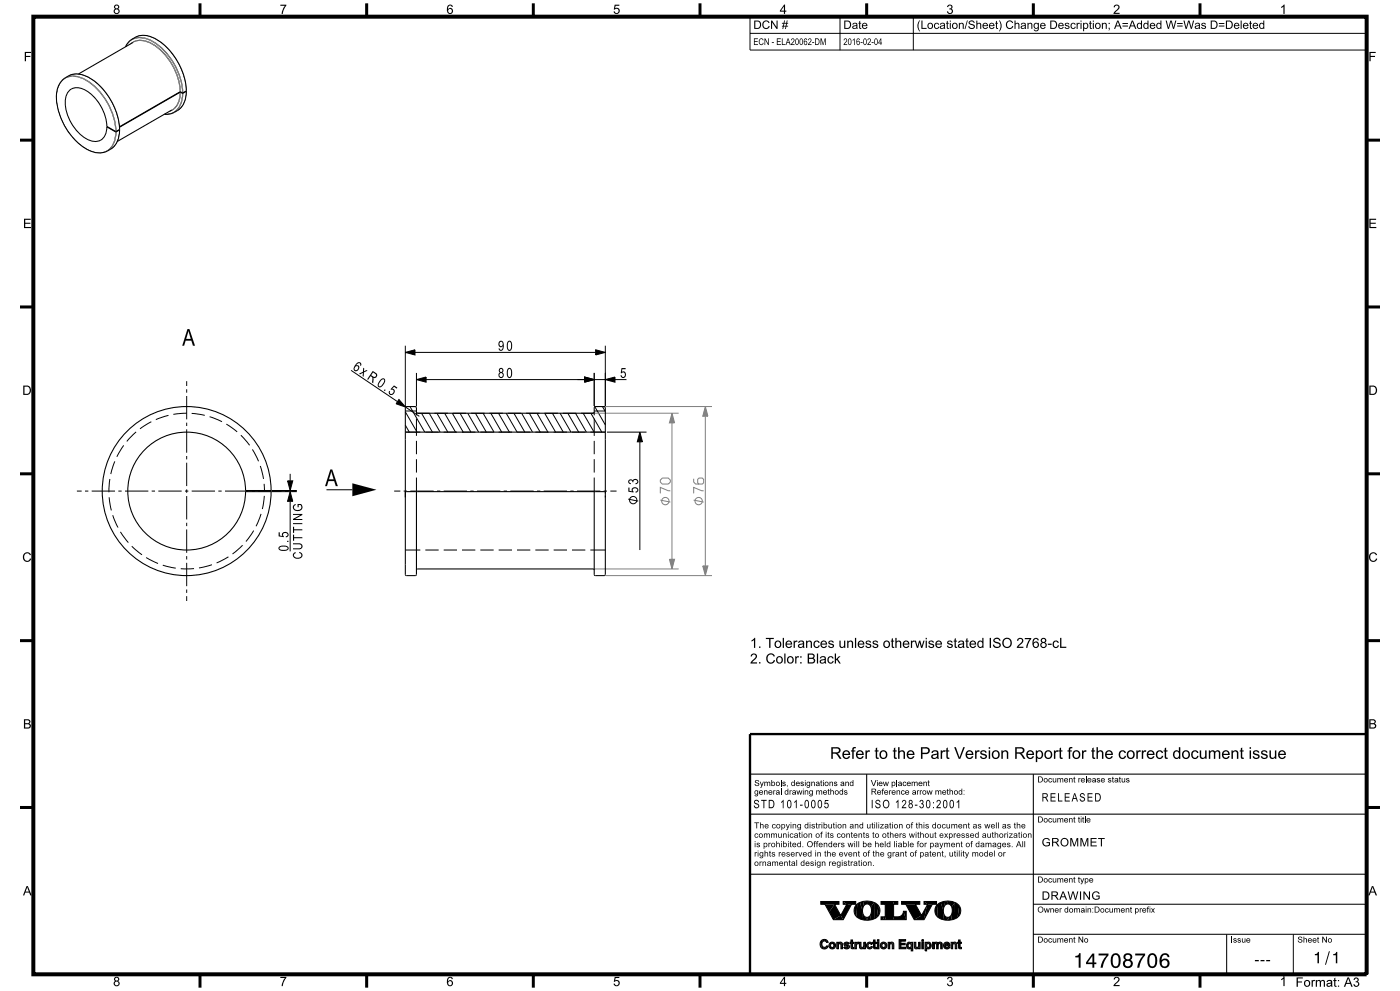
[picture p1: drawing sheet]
<svg xmlns="http://www.w3.org/2000/svg" width="420mm" height="297mm" viewBox="0 0 420 297" stroke-linecap="round" stroke-linejoin="round" font-family="sans-serif">
<g fill="#000">
<path d="M121.6 105.6l2.9-.8v1.6zM124.9 113.8l2.9-.8v1.5zM175.4 113l2.9 .8-2.9 .7zM178.7 104.8l2.9 .8-2.9 .8zM181.6 113.8l2.9-.8v1.5zM119.7 119.7l2 2.3-2.9-1zM192 129.5l.7 2.9h-1.5zM105.7 144.8l7.2 2-7.2 1.9zM247.5 271h2.9l-1.7 2.3zM253 270.2l1 .8h-1zM264.3 274.8v.8zM275.5 272.7l1 1.7z"/>
<path d="M277.2 270.2l1.1 .8h-1.1zM248.3 282.1l.1 .3zM255 282.4v.3zM255.3 281.7v.7zM255.8 282.4v.3zM256.2 282.4v.3zM258.3 283.7l.2 .7-.3-.1zM260.5 282.4l.4-.1-.3 .5zM261.8 282.4v.3zM262.1 281.7v.7zM262.5 282.4v.3zM262.9 282.4v.3z"/>
<path d="M273.4 282.4v.2zM274.8 283.7l.1 .7-.2-.1zM278 283.4l-.1 1.6zM278 284.2v.8zM278 282.4v.2zM280.2 283.5v.8zM281.5 283.4l-.1 .9zM283.1 282.9v.9zM283.6 282.4l.4-.1-.3 .5zM285 283.1v.4zM287.3 282.4v.3zM287.6 281.7v.7z"/>
<path d="M288 282.4v.3zM288.4 282.4v.3z"/>
<path d="M246.2 270.2v.8z" fill-rule="evenodd"/>
<path d="M250.4 271l1.8 3.4-2.2 1.2-1.3-2.3z" fill-rule="evenodd"/>
<path d="M246.2 270.2h5.5v.8h-5.5z" fill-rule="evenodd"/>
<path d="M251.9 273.7l.3 .7z" fill-rule="evenodd"/>
<path d="M250 275.6l2.2-1.3 .8 1.3z" fill-rule="evenodd"/>
<path d="M254 271h1.5l-2.5 4.6-.8-1.3z" fill-rule="evenodd"/>
<path d="M257.2 270.9l-.3 3.8a2.6 2.6 0 0 1 .3-3.8z" fill-rule="evenodd"/>
<path d="M253 270.2h3.7v.8h-2.7z" fill-rule="evenodd"/>
<path d="M257.2 270.9l.8-.5 .8 2.5 .1 2.8-1-.3-1-.7z" fill-rule="evenodd"/>
<path d="M258 270.4l.9-.2 .2 1.3-.3 1.4z" fill-rule="evenodd"/>
<path d="M258.8 273.6l1.3 2.2-1.2-.1z" fill-rule="evenodd"/>
<path d="M259.6 274.8h.9l-.4 1z" fill-rule="evenodd"/>
<path d="M258.9 270.2l1.2-.1v.8l-1 .6z" fill-rule="evenodd"/>
<path d="M260.1 270.1l2.1 .3-.9 1.4a1.26 1.26 0 0 0-1.2-.9z" fill-rule="evenodd"/>
<path d="M262.2 270.4l.1 5-1 .3-.2-1.4 .3-1.4-.1-1.1z" fill-rule="evenodd"/>
<path d="M260.5 274.8l.6-.5 .2 1.4-1.2 .1z" fill-rule="evenodd"/>
<path d="M262.2 270.4l1.3 1.1-.5 3.4-.7 .5z" fill-rule="evenodd"/>
<path d="M263.5 271.5a2.6 2.6 0 0 1-.5 3.4z" fill-rule="evenodd"/>
<path d="M264.3 274.8h.9l-.3 .8h-.6z" fill-rule="evenodd"/>
<path d="M265.2 274.8h.4l.1 .8h-.8z" fill-rule="evenodd"/>
<path d="M264.3 270.2h3.7l.1 5.4h-2.4l-.1-4.6h-1.3z" fill-rule="evenodd"/>
<path d="M268 270.2h1.3v.8h-1.2z" fill-rule="evenodd"/>
<path d="M270.5 270.2v.8z" fill-rule="evenodd"/>
<path d="M268.1 274.8a2.45 2.45 0 0 0 2.7-.8l.2-.9 .8 2.5h-3.7z" fill-rule="evenodd"/>
<path d="M271 273.1h.9v2.5z" fill-rule="evenodd"/>
<path d="M271.7 271h2.9l1.9 3.4-2.2 1.2z" fill-rule="evenodd"/>
<path d="M270.5 270.2h5.4v.8h-5.4z" fill-rule="evenodd"/>
<path d="M276.1 273.7l.4 .7z" fill-rule="evenodd"/>
<path d="M278 271.5l-.8 4.1h-2.9l2.2-1.2z" fill-rule="evenodd"/>
<path d="M278.3 271h1.4l-2.5 4.6z" fill-rule="evenodd"/>
<path d="M281.4 270.9l-.3 3.8a2.6 2.6 0 0 1 .3-3.8z" fill-rule="evenodd"/>
<path d="M277.2 270.2h3.8v.8h-2.7z" fill-rule="evenodd"/>
<path d="M281.4 270.9l.8-.5 .8 2.5 .2 2.8-1-.3-1.1-.7z" fill-rule="evenodd"/>
<path d="M282.2 270.4l1-.2 .2 1.3-.4 1.4z" fill-rule="evenodd"/>
<path d="M283.1 273.6l1.2 2.2-1.1-.1z" fill-rule="evenodd"/>
<path d="M283.9 274.8h.8l-.4 1z" fill-rule="evenodd"/>
<path d="M283.2 270.2l1.1-.1 .1 .8-1 .6z" fill-rule="evenodd"/>
<path d="M284.3 270.1l2.2 .3-1 1.4a1.26 1.26 0 0 0-1.1-.9z" fill-rule="evenodd"/>
<path d="M286.5 270.4v5l-1 .3-.2-1.4 .4-1.4-.2-1.1z" fill-rule="evenodd"/>
<path d="M284.7 274.8l.6-.5 .2 1.4-1.2 .1z" fill-rule="evenodd"/>
<path d="M286.5 270.4l1.3 1.1-.5 3.4-.8 .5z" fill-rule="evenodd"/>
<path d="M287.8 271.5a2.6 2.6 0 0 1-.5 3.4z" fill-rule="evenodd"/>
<path d="M246.1 282.3l.3 1.7-.4-1z" fill-rule="evenodd"/>
<path d="M246.4 281.9l.4-.3-.4 2.4-.3-1.7z" fill-rule="evenodd"/>
<path d="M246.8 281.6l.1 .5-.2 .3z" fill-rule="evenodd"/>
<path d="M246.6 283.2l.7 1.2-.9-.4z" fill-rule="evenodd"/>
<path d="M246.9 283.8l.4 .1 .6-.2v.6l-.6 .1z" fill-rule="evenodd"/>
<path d="M246.8 281.6h.9l-.8 .5z" fill-rule="evenodd"/>
<path d="M247.7 281.6l.3 .1v.7l-.7-.4z" fill-rule="evenodd"/>
<path d="M248.1 283.4l.4 .2-.3 .4z" fill-rule="evenodd"/>
<path d="M248 281.7l.3 .7h-.3z" fill-rule="evenodd"/>
<path d="M248 283.4l.2 .6-.3 .3z" fill-rule="evenodd"/>
<path d="M248.3 282.1l.1 .3z" fill-rule="evenodd"/>
<path d="M249 282.6v1.5a1.11 1.11 0 0 1 0-1.5z" fill-rule="evenodd"/>
<path d="M249 282.6l.7-.3-.5 1.1z" fill-rule="evenodd"/>
<path d="M249 282.6l.7 1.8-.7-.3z" fill-rule="evenodd"/>
<path d="M249.4 283.9h.6l.2-.5 .2 .7-.7 .3z" fill-rule="evenodd"/>
<path d="M249.7 282.3l.7 .3-.3 .5-.2-.3h-.5z" fill-rule="evenodd"/>
<path d="M250.4 282.6a1.12 1.12 0 0 1 0 1.5l-.3-1z" fill-rule="evenodd"/>
<path d="M251 282.4v1.9z" fill-rule="evenodd"/>
<path d="M251 282.4l.3 1.9h-.3z" fill-rule="evenodd"/>
<path d="M251.1 282.4h.4v1.9h-.2z" fill-rule="evenodd"/>
<path d="M251.5 282.4v1.9z" fill-rule="evenodd"/>
<path d="M251.5 282.4v1.9z" fill-rule="evenodd"/>
<path d="M251.7 282.5l-.2 1z" fill-rule="evenodd"/>
<path d="M251.7 282.5l.4-.2v.6l-.5 .1z" fill-rule="evenodd"/>
<path d="M252.4 282.4l.3 .4v1.5h-.4z" fill-rule="evenodd"/>
<path d="M252.1 282.3l.3 .1-.1 1.9z" fill-rule="evenodd"/>
<path d="M252.7 283.2v1.1z" fill-rule="evenodd"/>
<path d="M252.7 282.8v1.5z" fill-rule="evenodd"/>
<path d="M253.2 282.7l.1 .7z" fill-rule="evenodd"/>
<path d="M253.1 284l.3-.2-.1 .4z" fill-rule="evenodd"/>
<path d="M253.4 283.8l.6 .6-.7-.2z" fill-rule="evenodd"/>
<path d="M253.2 282.7l.8-.4-.4 .6 .1 .6-.4-.1z" fill-rule="evenodd"/>
<path d="M253.6 283.9l.6 .1 .2-.2 .1 .5-.5 .1z" fill-rule="evenodd"/>
<path d="M253.6 282.9l.4 .2 .2 .5-.5-.1z" fill-rule="evenodd"/>
<path d="M254 282.3v.4l-.3 .1z" fill-rule="evenodd"/>
<path d="M254 282.3l.5 .2v.5l-.5-.3z" fill-rule="evenodd"/>
<path d="M254 283.1l.5 .1v1.1z" fill-rule="evenodd"/>
<path d="M254.5 282.5l.2 .3-.2 .2z" fill-rule="evenodd"/>
<path d="M254.5 283.2l.4 .5-.4 .6z" fill-rule="evenodd"/>
<path d="M254.6 282.6l.2 .2z" fill-rule="evenodd"/>
<path d="M255 282.4h.3v.3z" fill-rule="evenodd"/>
<path d="M255 282.4l.1 .3z" fill-rule="evenodd"/>
<path d="M255.3 281.7v1z" fill-rule="evenodd"/>
<path d="M255.3 281.7v2.3z" fill-rule="evenodd"/>
<path d="M255.3 281.7l.1 2.5z" fill-rule="evenodd"/>
<path d="M255.3 281.7h.4l.1 2.7-.4-.2z" fill-rule="evenodd"/>
<path d="M255.8 283.6v.8z" fill-rule="evenodd"/>
<path d="M255.7 281.7l.1 2.7z" fill-rule="evenodd"/>
<path d="M255.8 282.4l.2 .3h-.2z" fill-rule="evenodd"/>
<path d="M255.8 282.4h.3v.3z" fill-rule="evenodd"/>
<path d="M256.1 282.4l.1 .3z" fill-rule="evenodd"/>
<path d="M255.9 283.9h.3v.4l-.4 .1z" fill-rule="evenodd"/>
<path d="M256.5 282.4v1.9z" fill-rule="evenodd"/>
<path d="M256.5 282.4l.2 1.9h-.2z" fill-rule="evenodd"/>
<path d="M256.5 282.4h.4v1.9h-.2z" fill-rule="evenodd"/>
<path d="M256.9 282.4v1.9z" fill-rule="evenodd"/>
<path d="M256.9 282.4v1.9z" fill-rule="evenodd"/>
<path d="M257 282.5l-.1 1.1z" fill-rule="evenodd"/>
<path d="M257.5 282.4v.4l-.2 .1z" fill-rule="evenodd"/>
<path d="M257 282.5l.5-.1-.6 .9z" fill-rule="evenodd"/>
<path d="M257.8 282.4v1.1z" fill-rule="evenodd"/>
<path d="M257.8 282.4l.2 1.8z" fill-rule="evenodd"/>
<path d="M257.9 282.4h.4l-.1 1.9-.2-.1z" fill-rule="evenodd"/>
<path d="M258.3 282.4l-.1 1.9z" fill-rule="evenodd"/>
<path d="M258.3 283.7l.6 .2 .2-.7v.9l-.2 .2-.4 .1z" fill-rule="evenodd"/>
<path d="M259.1 282.4v1.9z" fill-rule="evenodd"/>
<path d="M259.1 282.4l.3 1.9h-.3z" fill-rule="evenodd"/>
<path d="M259.2 282.4h.4v1.9h-.2z" fill-rule="evenodd"/>
<path d="M259.6 282.4v1.9z" fill-rule="evenodd"/>
<path d="M259.6 282.4v1.9z" fill-rule="evenodd"/>
<path d="M260.2 282.6v1.5a1.12 1.12 0 0 1 0-1.5z" fill-rule="evenodd"/>
<path d="M260.4 283.4l.2 .5 .6-.1v.6l-.7-.1z" fill-rule="evenodd"/>
<path d="M260.2 282.6l.3-.2 .1 .4-.2 .6 .1 .9-.3-.2z" fill-rule="evenodd"/>
<path d="M260.9 282.3l.4 .1v.7l-.2-.3h-.5z" fill-rule="evenodd"/>
<path d="M261.4 283.6l.3 .2-.2 .4z" fill-rule="evenodd"/>
<path d="M261.4 283.6l.1 .6-.3 .2z" fill-rule="evenodd"/>
<path d="M261.3 282.4l.4 .5-.4 .2z" fill-rule="evenodd"/>
<path d="M261.6 282.6l.1 .3z" fill-rule="evenodd"/>
<path d="M261.8 282.4h.2v.3h-.2z" fill-rule="evenodd"/>
<path d="M261.8 282.4v.3z" fill-rule="evenodd"/>
<path d="M262.1 281.7l-.1 1z" fill-rule="evenodd"/>
<path d="M262.1 281.7v2.3z" fill-rule="evenodd"/>
<path d="M262.1 281.7v2.5z" fill-rule="evenodd"/>
<path d="M262.1 281.7h.4v2.7l-.4-.2z" fill-rule="evenodd"/>
<path d="M262.5 283.6l.1 .8z" fill-rule="evenodd"/>
<path d="M262.5 281.7v2.7z" fill-rule="evenodd"/>
<path d="M262.5 282.4l.2 .3h-.2z" fill-rule="evenodd"/>
<path d="M262.6 282.4h.3v.3z" fill-rule="evenodd"/>
<path d="M262.9 282.4v.3z" fill-rule="evenodd"/>
<path d="M262.6 283.9h.3v.4l-.3 .1z" fill-rule="evenodd"/>
<path d="M263.2 282.4h.5v1.9h-.5z" fill-rule="evenodd"/>
<path d="M264.4 282.6v1.5a1.11 1.11 0 0 1 0-1.5z" fill-rule="evenodd"/>
<path d="M264.4 282.6l.7-.3-.5 1.1z" fill-rule="evenodd"/>
<path d="M264.4 282.6l.7 1.8-.7-.3z" fill-rule="evenodd"/>
<path d="M264.8 283.9h.6l.2-.5 .2 .7-.7 .3z" fill-rule="evenodd"/>
<path d="M265.1 282.3l.7 .3-.3 .5-.2-.3h-.5z" fill-rule="evenodd"/>
<path d="M265.8 282.6a1.12 1.12 0 0 1 0 1.5l-.3-1z" fill-rule="evenodd"/>
<path d="M266.4 282.4v1.9z" fill-rule="evenodd"/>
<path d="M266.4 282.4l.3 1.9h-.3z" fill-rule="evenodd"/>
<path d="M266.5 282.4h.4v1.9h-.2z" fill-rule="evenodd"/>
<path d="M266.9 282.4v1.9z" fill-rule="evenodd"/>
<path d="M266.9 282.4v1.9z" fill-rule="evenodd"/>
<path d="M267.1 282.5l-.2 1z" fill-rule="evenodd"/>
<path d="M267.1 282.5l.4-.2v.6l-.5 .1z" fill-rule="evenodd"/>
<path d="M267.8 282.4l.3 .4v1.5h-.4z" fill-rule="evenodd"/>
<path d="M267.5 282.3l.3 .1-.1 1.9z" fill-rule="evenodd"/>
<path d="M268.1 283.2v1.1z" fill-rule="evenodd"/>
<path d="M268.1 282.8v1.5z" fill-rule="evenodd"/>
<path d="M270.2 282.1v1.8h1.6v.4h-2.1z" fill-rule="evenodd"/>
<path d="M269.7 281.6h2v.5h-1.5l-.5 2.2z" fill-rule="evenodd"/>
<path d="M272.2 282.6l.2-.1-.1 1.8-.3-.9z" fill-rule="evenodd"/>
<path d="M272.5 283.6l.4 .4 .4-.3 .1 .5-.8 .2z" fill-rule="evenodd"/>
<path d="M272.4 282.5l.4-.2 .1 .5-.4 .2-.1 .4 .2 1-.3-.1z" fill-rule="evenodd"/>
<path d="M272.8 282.3l.3 .1v.4z" fill-rule="evenodd"/>
<path d="M273.1 282.4l.3 .2-.1 .5-.2-.3z" fill-rule="evenodd"/>
<path d="M273.4 283.4v1.6z" fill-rule="evenodd"/>
<path d="M273.4 282.4v1z" fill-rule="evenodd"/>
<path d="M273.4 282.4l.2 2.6h-.2z" fill-rule="evenodd"/>
<path d="M273.8 282.4v2.6z" fill-rule="evenodd"/>
<path d="M274.3 282.4v1.1z" fill-rule="evenodd"/>
<path d="M274.3 282.4l.1 1.8z" fill-rule="evenodd"/>
<path d="M274.3 282.4h.4v1.9l-.3-.1z" fill-rule="evenodd"/>
<path d="M274.7 282.4v1.9z" fill-rule="evenodd"/>
<path d="M274.8 283.7l.6 .2 .2-.7v.9l-.2 .2-.5 .1z" fill-rule="evenodd"/>
<path d="M275.6 282.4v1.9z" fill-rule="evenodd"/>
<path d="M275.6 282.4l.2 1.9h-.2z" fill-rule="evenodd"/>
<path d="M275.7 282.4h.3v1.9h-.2z" fill-rule="evenodd"/>
<path d="M276 282.4v1.9z" fill-rule="evenodd"/>
<path d="M276 282.4v1.9z" fill-rule="evenodd"/>
<path d="M276.5 282.4h.5v1.9h-.5z" fill-rule="evenodd"/>
<path d="M277.5 282.4v2.6z" fill-rule="evenodd"/>
<path d="M277.6 282.4h.3v2.6h-.3z" fill-rule="evenodd"/>
<path d="M277.9 282.4l.1 .2 .1-.2v.5l-.2 2.1z" fill-rule="evenodd"/>
<path d="M278 284.2v.8z" fill-rule="evenodd"/>
<path d="M278 283.4l.2 .5v.4l-.2-.1v.8z" fill-rule="evenodd"/>
<path d="M278.1 282.4l.4-.1-.4 .6z" fill-rule="evenodd"/>
<path d="M278.2 283.9h.4l.3 .4h-.7z" fill-rule="evenodd"/>
<path d="M278.9 283.4l.2 .7-.2 .2-.3-.4z" fill-rule="evenodd"/>
<path d="M279 282.5l.2 .2a1.23 1.23 0 0 1-.1 1.4l-.2-.7z" fill-rule="evenodd"/>
<path d="M278.5 282.3l.5 .2-.1 .9-.1-.5-.5-.1z" fill-rule="evenodd"/>
<path d="M279.8 282.4v1.9z" fill-rule="evenodd"/>
<path d="M279.8 282.4l.2 1.9h-.2z" fill-rule="evenodd"/>
<path d="M279.9 282.4h.3v1.9h-.2z" fill-rule="evenodd"/>
<path d="M280.2 282.4v1.9z" fill-rule="evenodd"/>
<path d="M280.2 282.6l.2-.1-.2 1.8z" fill-rule="evenodd"/>
<path d="M280.2 282.4v1.9z" fill-rule="evenodd"/>
<path d="M280.4 282.5l.4-.2 .1 .5-.6 .2z" fill-rule="evenodd"/>
<path d="M281 282.4l.4 .2v1.7h-.4z" fill-rule="evenodd"/>
<path d="M280.8 282.3l.2 .1v1.9z" fill-rule="evenodd"/>
<path d="M281.4 282.6l.2-.1-.2 1.8z" fill-rule="evenodd"/>
<path d="M281.5 283.4v.9z" fill-rule="evenodd"/>
<path d="M281.6 282.5l.4-.2v.5l-.4 .2z" fill-rule="evenodd"/>
<path d="M282 282.3l.3 .1-.1 1.9z" fill-rule="evenodd"/>
<path d="M282.7 283.1v1.2z" fill-rule="evenodd"/>
<path d="M282.3 282.4l.4 .5v1.4h-.5z" fill-rule="evenodd"/>
<path d="M283.3 282.6l.3 1.7-.5-.5z" fill-rule="evenodd"/>
<path d="M283.6 283.1l.7 .4h-.8z" fill-rule="evenodd"/>
<path d="M283.7 283.1h.8l.2 .4z" fill-rule="evenodd"/>
<path d="M283.3 282.6l.3-.2v.5a.62 .62 0 0 0 0 .8 .62 .62 0 0 0 .8 .2v.5l-.8-.1z" fill-rule="evenodd"/>
<path d="M284 282.3l.4 .1-.1 .4h-.6z" fill-rule="evenodd"/>
<path d="M284.6 283.7v.6l-.2 .1z" fill-rule="evenodd"/>
<path d="M284.6 283.7l.4 .2-.4 .4z" fill-rule="evenodd"/>
<path d="M284.4 282.4l.4 .3 .2 .8-.5-.4z" fill-rule="evenodd"/>
<path d="M285.3 282.4v1.9z" fill-rule="evenodd"/>
<path d="M285.3 282.4l.3 1.9h-.3z" fill-rule="evenodd"/>
<path d="M285.4 282.4h.4v1.9h-.2z" fill-rule="evenodd"/>
<path d="M285.8 282.4v1.9z" fill-rule="evenodd"/>
<path d="M285.8 282.4v1.9z" fill-rule="evenodd"/>
<path d="M286 282.5l-.2 1z" fill-rule="evenodd"/>
<path d="M286 282.5l.4-.2v.6l-.5 .1z" fill-rule="evenodd"/>
<path d="M286.7 282.4l.3 .4v1.5h-.4z" fill-rule="evenodd"/>
<path d="M286.4 282.3l.3 .1-.1 1.9z" fill-rule="evenodd"/>
<path d="M287 283.2v1.1z" fill-rule="evenodd"/>
<path d="M287 282.8v1.5z" fill-rule="evenodd"/>
<path d="M287.3 282.4h.2v.3z" fill-rule="evenodd"/>
<path d="M287.3 282.4l.1 .3z" fill-rule="evenodd"/>
<path d="M287.6 281.7l-.1 1z" fill-rule="evenodd"/>
<path d="M287.6 281.7l.1 2.5z" fill-rule="evenodd"/>
<path d="M287.6 281.7v2.3z" fill-rule="evenodd"/>
<path d="M287.6 281.7h.4v2.7l-.3-.2z" fill-rule="evenodd"/>
<path d="M288 283.6l.1 .8z" fill-rule="evenodd"/>
<path d="M288 281.7v2.7z" fill-rule="evenodd"/>
<path d="M288 282.4l.2 .3h-.2z" fill-rule="evenodd"/>
<path d="M288.1 282.4h.3v.3z" fill-rule="evenodd"/>
<path d="M288.1 283.9h.3v.4l-.3 .1z" fill-rule="evenodd"/>
<path d="M288.4 282.4v.3z" fill-rule="evenodd"/>
<circle cx="263.5" cy="281.9" r=".29"/>
<circle cx="276.8" cy="281.9" r=".29"/>
</g>
<g fill="none" stroke="#000" stroke-width=".3">
<path d="M56 114.2v1.5M56 116.7v1M56 118.7v7M105.3 111l13.9 9.4M119.7 119.7l2 2.3-2.9-1zM121.6 105.6l2.9-.8v1.6zM121.6 103.6v18.1M124.5 105.6h54.2M124.9 113.8l2.9-.8v1.5zM124.9 111.8v9.9M127.8 113.8h47.6M175.4 113l2.9 .8-2.9 .7z"/>
<path d="M178.3 113.8h3.3M178.3 111.8v9.9M178.7 104.8l2.9 .8-2.9 .8zM181.6 113.8l2.9-.8v1.5zM181.6 103.6v18.1M184.5 113.8h3.4M34.4 138.3l-1.2 3.8M37.1 133.5l-2 3.4M40.8 129.4l-2.8 2.9M45.4 126.4l-3.4 2.1M50.5 124.5l-3.7 1.3M56 123.8l-4 .4"/>
<path d="M56 126.7v1M56 128.7v7M56 136.7v1M56 138.7v7M57.5 123.9l3.9 .6M62.9 124.9l3.7 1.5M67.9 127.1l3.3 2.3M72.3 130.4l2.6 3.1M75.7 134.7l1.9 3.5M78.1 139.6l1 3.9M121.6 123.2h3.3M121.6 129.5h4.5"/>
<path d="M121.6 123.4l3.5 6.1M121.6 127.4l1.2 2.1M122.8 121.8l-1.1 .2 4.1 2.8M123 121.8l4.4 7.7M123.7 121.8l1.2 .2M124.9 123.5v1M124.9 125.4v5.2M124.9 132.1v4M124.9 137.6v4M125 123.7l3.8 .1M126.5 123.8l3.2 5.7M127.6 129.5h4"/>
<path d="M128.8 123.8l3.2 5.7M130.3 123.8h4M131.1 123.8l3.3 5.7M133.1 129.5h4M133.4 123.8l3.3 5.7M135.7 123.8l3.3 5.7M135.8 123.8h4M138 123.8l3.3 5.7M138.6 129.5h4M140.3 123.8l3.3 5.7M141.3 123.8h4M142.6 123.8l3.3 5.7"/>
<path d="M144.1 129.5h4M144.9 123.8l3.3 5.7M146.8 123.8h4M147.2 123.8l3.3 5.7M149.6 123.8l3.2 5.7M149.6 129.5h4M151.9 123.8l3.2 5.7h4M152.3 123.8h4M154.2 123.8l3.2 5.7M156.5 123.8l3.3 5.7M157.8 123.8h4M158.8 123.8l3.3 5.7"/>
<path d="M160.6 129.5h4M161.1 123.8l3.3 5.7M163.3 123.8h4M163.4 123.8l3.3 5.7M165.7 123.8l3.3 5.7M166.1 129.5h4M168 123.8l3.3 5.7M168.9 123.8h3.9M170.3 123.8l3.3 5.7M171.6 129.5h4M172.6 123.8l3.3 5.7M175 123.8l3.2 5.7"/>
<path d="M177.1 129.5h4.5M177.3 123.8l3.2 5.7M178.2 123.7l-3.9 .1M178.3 123.2h3.3M178.3 123.5v1M178.3 125.4v5.2M178.3 132.1v4M178.3 137.6v4M178.4 121.9l3.2 5.4M179.5 121.8l-1.2 .2M180.4 121.8l1.1 .2M180.7 121.8l.9 1.5"/>
<path d="M182.1 129.5h11.9M192 132.4v32.4M192 129.5l.7 2.9h-1.5zM23.1 147.2h1.4M25.5 147.2h1M27.5 147.2h7M32.7 149l.7 4M33 143.6l-.3 3.9M33.8 154.4l1.6 3.7M35.5 147.2h1M36.1 159.4l2.4 3.2M37.5 147.2h7"/>
<path d="M45.5 147.2h1M47.5 147.2h7M55.5 147.2h1M56 146.7v1M56 148.7v7M56 156.7v1M56 158.7v7M57.5 147.2h7M65.5 147.2h1M67.5 147.2h7M75.5 147.2h1M76.1 159l-2.3 3.3"/>
<path d="M77.5 147.2h7M78.3 154l-1.5 3.7M79.2 145l.1 2M79.3 148.6l-.6 4M79.3 147.3v.1M81.5 147.3h7.5M81.5 147h7.5M85.5 147.2h1M87.5 147.2h1.4M97.9 146.8h7.8M118.2 147.2h1.9M121.1 147.2h1"/>
<path d="M123.1 147.2h7M124.9 143.1v4.2M131.1 147.2h1M133.1 147.2h7M141.1 147.2h1M143.1 147.2h7M151.1 147.2h1M153.1 147.2h7M161.1 147.2h1M163.1 147.2h7M171.1 147.2h1M173.1 147.2h7"/>
<path d="M178.3 143.1v4.2M181.1 147.2h1M181.6 147.3v.6M181.6 148.5v.6M183.1 147.2h1.9M188.5 149.6l3 .6M39.5 163.7l3.1 2.6M43.8 167.1l3.6 1.8M48.8 169.4l3.9 .9M56 166.7v1M56 168.7v7M56 176.7v1"/>
<path d="M56 178.7v1.4M58.2 170.4h-4M63.6 169.2l-3.9 1M68.5 166.9l-3.5 1.8M72.8 163.4l-3 2.6M121.6 164.8h4.5M127.6 164.8h4M133.1 164.8h4M138.6 164.8h4M144.1 164.8h4M149.6 164.8h4M155.1 164.8h4"/>
<path d="M160.6 164.8h4M166.1 164.8h4M171.6 164.8h4M177.1 164.8h4.5M246.2 270.2h5.5v.8h-1.3l1.8 3.4 1.8-3.4h-1v-.8h3.7v.8h-1.2l-2.5 4.6h-3l-2.5-4.6h-1.3zM248 270.2l-.9 .8M251.7 273.5l-1.8 1.9M255.1 270.2l-1.3 1.2M256.8 271.2a4.9 4.9 0 0 1 6.8 .4 2.78 2.78 0 0 1-2.4 4.1 4.2 4.2 0 0 1-4.9-2.1v-1.2zM259.4 271.2a1.24 1.24 0 0 1 1.3-.1 1.24 1.24 0 0 1 .7 1.2 1.99 1.99 0 0 1-1.3 2.6 2.12 2.12 0 0 1-1.1-3.2zM264.3 270.2h5v.8h-1.2v3.8a2.23 2.23 0 0 0 2.8-1l.1-.7h.9v2.5h-7.6v-.8h1.3v-3.8h-1.3zM268.1 272v3.6"/>
<path d="M270.5 270.2h5.4v.8h-1.3l1.9 3.4 1.8-3.4h-1.1v-.8h3.8v.8h-1.3l-2.5 4.6h-2.9l-2.6-4.6h-1.2zM281.1 271.2a4.9 4.9 0 0 1 6.8 .4 2.76 2.76 0 0 1-2.3 4.1 4.7 4.7 0 0 1-4.8-1.4l-.3-1.4 .2-1zM283.6 271.2a1.24 1.24 0 0 1 1.4-.1 1.24 1.24 0 0 1 .6 1.2 1.99 1.99 0 0 1-1.3 2.6 2.12 2.12 0 0 1-1-3.3zM310 271h100M310 280h100M368 280v12M388 280v12M246.6 281.8l.7-.3 .7 .2 .4 .7h-.4a.84 .84 0 0 0-1.2-.3 .84 .84 0 0 0-.2 1.3 .73 .73 0 0 0 .7 .5 .73 .73 0 0 0 .7-.5l.5 .2a1.33 1.33 0 0 1-1.8 .7 1.33 1.33 0 0 1-.6-1.8zM251 282.4h.5v.2a.75 .75 0 0 1 1-.1 .75 .75 0 0 1 .2 1v.8h-.4v-1.2l-.6-.2-.2 .3v1.1h-.5zM253.3 282.6a.96 .96 0 0 1 1.5 .2l-.3 .2-.5-.3-.4 .2a1.19 1.19 0 0 1 1.2 1.1l-.8 .4-.9-.4 .3-.2 .8 .2 .2-.2-.2-.2a.85 .85 0 0 1-1.1-.7zM255.3 281.7h.5v.7h.4v.3h-.4v1.2h.4v.4a.68 .68 0 0 1-.9-.1 .68 .68 0 0 1 0-.9v-.6h-.3v-.3h.3zM256.5 282.4h.4v.3l.6-.3v.4l-.5 .3-.1 1.2h-.4z"/>
<path d="M257.8 282.4h.5v1.3l.4 .3a1.22 1.22 0 0 0 .4-1.6h.5v1.9h-.5v-.2l-.7 .3a1.62 1.62 0 0 1-.6-2zM260.3 282.5l.8-.1 .6 .5-.4 .2-.3-.3a.58 .58 0 0 0-.6 .6 .58 .58 0 0 0 .7 .5l.3-.3 .3 .2a.98 .98 0 0 1-1.5 .3 .98 .98 0 0 1 .1-1.6zM262.1 281.7h.4v.7h.4v.3h-.4v1.2h.4v.4a.68 .68 0 0 1-.8-.1 .68 .68 0 0 1 0-.9v-.6h-.3v-.3h.3zM263.2 282.4h.5v1.9h-.5zM263.2 281.6h.5v.5h-.5zM266.4 282.4h.5v.2a.75 .75 0 0 1 1-.1 .75 .75 0 0 1 .2 1v.8h-.4v-1.2l-.6-.2-.2 1.4h-.5zM269.7 281.6h2v.5h-1.5v.6h1.4v.4h-1.4v.8h1.6v.4h-2.1zM272.4 282.5l.4-.1 .6 .2v-.2h.4v2.6h-.4v-.8a.98 .98 0 0 1-1.4-.4 .98 .98 0 0 1 .4-1.3zM273.8 282.4v2.6M274.3 282.4h.4l.1 1.3 .3 .3a1.21 1.21 0 0 0 .5-1.6h.4v1.9h-.4v-.2l-.7 .3a1.66 1.66 0 0 1-.6-2zM276.5 282.4h.5v1.9h-.5zM276.5 281.6h.5v.5h-.5z"/>
<path d="M277.5 282.4h.5v.2a.93 .93 0 0 1 1.4 .8 .93 .93 0 0 1-1.4 .8v.8h-.5zM277.6 282.4v2.6M279.8 282.4h.4v.2l.8-.2 .4 .2 .3-.2a.67 .67 0 0 1 .7 .1 .67 .67 0 0 1 .3 .6v1.2h-.5v-1a.37 .37 0 0 0-.3-.5 .37 .37 0 0 0-.4 .3v1.2h-.5v-1.3l-.3-.2-.4 .2-.1 1.3h-.4zM283.3 282.6a.97 .97 0 0 1 1.2-.2 .97 .97 0 0 1 .5 1.1h-1.5a.57 .57 0 0 0 .5 .4 .57 .57 0 0 0 .6-.2l.4 .2a1.04 1.04 0 0 1-1.6 .3 1.04 1.04 0 0 1-.1-1.6zM283.7 282.9l.5-.2 .3 .4h-.9zM285.3 282.4h.5v.2a.75 .75 0 0 1 1-.1 .75 .75 0 0 1 .2 1v.8h-.4l-.1-1.2-.5-.2-.2 .3v1.1h-.5zM287.6 281.7h.4v.7h.4v.3h-.4l.1 1.2h.3v.4a.68 .68 0 0 1-.8-.1 .68 .68 0 0 1 0-.9v-.6h-.3v-.3h.3zM385 292.6h.1M385 292h.1"/>
<circle cx="190" cy="149.9" r="1.1"/>
<circle cx="249.6" cy="283.4" r=".57"/>
<circle cx="249.6" cy="283.4" r="1.02"/>
<circle cx="265" cy="283.4" r=".57"/>
<circle cx="265" cy="283.4" r="1.02"/>
<circle cx="272.8" cy="283.4" r=".53"/>
<circle cx="278.5" cy="283.3" r=".52"/>
</g>
<g fill="#000">
<path d="M7.4 15.6h1.9v.3h-1.5v.9h1.3v.3h-1.3v1.3h-.4zM84.1 1.4h1.8l-.8 1.7-.3 1.1h-.3l.1-.6 .9-1.9h-1.4zM184.4 1.4h1.4v.3h-1.1l-.2 .8a.93 .93 0 0 1 1.3 .4 .93 .93 0 0 1-.6 1.3 .93 .93 0 0 1-1.1-.8h.3l.2 .4a.63 .63 0 0 0 1-.5 .63 .63 0 0 0-.9-.6l-.6 .1zM284.3 1.6a.76 .76 0 0 1 1.2-.1 .76 .76 0 0 1-.1 1.2 .88 .88 0 0 1 0 1.5 .88 .88 0 0 1-1.3-.8h.3l.5 .5 .6-.3-.1-.6-.6-.2v-.3a.5 .5 0 0 0 .6-.6l-.5-.3-.4 .5h-.4zM334.3 1.6a.94 .94 0 0 1 1.5 .3 .94 .94 0 0 1-.7 1.4l-.6 .5h1.4v.4h-1.9l.2-.5 1.3-1.4v-.4l-.6-.3-.5 .6h-.3zM384.3 2.1l1.1-.7v2.8h-.4v-2.2l-.7 .4zM410.8 15.6h1.9v.3h-1.5v.9h1.3v.3h-1.3v1.3h-.4zM20.7 27l.6-.4 .2 .2a5.7 5.7 0 0 0-1.4 6.6 12.9 12.9 0 0 0 7 8.6 3.6 3.6 0 0 0 3-.1l.2 .2a6 6 0 0 1-6.7-2.1 13.1 13.1 0 0 1-4-10.8l.6-1.6zM21.3 26.6a5.5 5.5 0 0 1 6.1 1.4l1.5 1.6-.2 .3a7.2 7.2 0 0 0-6.6-3.3l-.6 .2zM28.9 29.6l.3 .4a13.9 13.9 0 0 1 3 7.9l-.3-.1a13.8 13.8 0 0 0-3.2-7.9zM18.8 24a6.1 6.1 0 0 1 7.6 .4 19.6 19.6 0 0 1 8.3 15 20 20 0 0 0-9.4-15.5 5.1 5.1 0 0 0-7.5 1.7 14.2 14.2 0 0 0 1.8 12.3 14.2 14.2 0 0 0 9.8 7.8 5 5 0 0 0 5.1-5.2l.1-1a5.3 5.3 0 0 1-2.3 5.5 5.3 5.3 0 0 1-6-.1 18.9 18.9 0 0 1-9.2-17.4 6 6 0 0 1 1.7-3.5zM19.6 23.2a7.4 7.4 0 0 1 7.9 1.7 20 20 0 0 1 7.4 14.5 20.3 20.3 0 0 0-9.5-15.7 6.6 6.6 0 0 0-5.8-.5z"/>
<path d="M20.5 22.7a7.4 7.4 0 0 1 8 1.7 20 20 0 0 1 7.4 14.4 20.3 20.3 0 0 0-9.6-15.6 6.6 6.6 0 0 0-5.8-.5zM35.7 38.9l.3 .1zM35.7 38.7l.3 .2zM49.3 34.1a4.7 4.7 0 0 0 2.9-.6l.2 .3a4.9 4.9 0 0 1-3.1 .6zM54.6 27.9a5.2 5.2 0 0 1-5.2 6.3v-.1a4.6 4.6 0 0 0 5-4.3zM54.1 27.7a5.1 5.1 0 0 1-3.4 5.8v-.1a4.7 4.7 0 0 0 3.4-4.8zM53.9 27.7a5.6 5.6 0 0 1-2.3 5.3 6.2 6.2 0 0 0 2.3-5.3zM54.9 27.9a6.1 6.1 0 0 1-2.6 5.8 6.7 6.7 0 0 0 2.6-5.8zM55.8 27.4a6.1 6.1 0 0 1-2.5 5.8 6.7 6.7 0 0 0 2.5-5.8zM39.9 12.7a6.8 6.8 0 0 1 7.3 1.5 18.4 18.4 0 0 1 6.8 13.4 18.7 18.7 0 0 0-8.8-14.5 6.1 6.1 0 0 0-5.3-.4zM39 13.2a5 5 0 0 1 6.4-.4 18.4 18.4 0 0 1 8.9 14.8 19 19 0 0 0-9-14.7 5.3 5.3 0 0 0-6.3 .3zM38.5 12.7a4.9 4.9 0 0 1 5.8-.9 19.1 19.1 0 0 1 10.4 16 20 20 0 0 0-9.4-15.4 5.3 5.3 0 0 0-6.7 .4l-.8 1.2z"/>
<path d="M39.6 11.7a7.4 7.4 0 0 1 8 1.7 20 20 0 0 1 7.4 14.4 20.3 20.3 0 0 0-9.6-15.7 6.6 6.6 0 0 0-5.8-.4zM40.5 11.1a7.4 7.4 0 0 1 8 1.7 20 20 0 0 1 7.4 14.5 20.3 20.3 0 0 0-9.5-15.7 6.6 6.6 0 0 0-5.9-.5zM55.7 27.3l.3 .1zM55.7 27.3l.3-.1 .1 .1zM31.9 38l.3 .1-.4 2.1-.6 1.2-.9 .7-.2-.2 .9-.8 .6-1zM34.8 39.5a6.1 6.1 0 0 1-2.5 5.8 6.7 6.7 0 0 0 2.5-5.8zM35.8 39a6.1 6.1 0 0 1-2.6 5.8 6.7 6.7 0 0 0 2.6-5.8zM7.2 65.6h2v.3h-1.6v.8h1.5v.4h-1.5v.9h1.7v.4h-2.1zM410.8 65.6h2v.3h-1.6v.8h1.5v.4h-1.5v.9h1.7v.4h-2.1zM186.5 110.3h1.2v.4h-1l-.1 .8a.96 .96 0 0 1 1.3 .5 .96 .96 0 0 1-.7 1.3 .81 .81 0 0 1-1-.8l.3-.1 .2 .5a.64 .64 0 0 0 .8-.6 .64 .64 0 0 0-.7-.7l-.6 .2zM7.2 165.9a1.21 1.21 0 0 1 2.1 .4h-.4a.83 .83 0 0 0-.8-.5 .83 .83 0 0 0-.8 .6v.5a.93 .93 0 0 0 .3 1 .93 .93 0 0 0 1.1 0l.3-.5 .3 .1a1.34 1.34 0 0 1-1.8 .7 1.34 1.34 0 0 1-.5-1.9zM411.1 165.9a1.21 1.21 0 0 1 2 .4h-.4a.83 .83 0 0 0-.8-.5 .83 .83 0 0 0-.7 .6l-.1 .5a.93 .93 0 0 0 .3 1 .93 .93 0 0 0 1.1 0l.3-.5 .4 .1a1.34 1.34 0 0 1-1.9 .7 1.34 1.34 0 0 1-.5-1.9z"/>
<path d="M226.5 234a.68 .68 0 0 1 .7-.3 .68 .68 0 0 1 .5 .6h-.2a.33 .33 0 0 0-.4-.3 .33 .33 0 0 0-.2 .4 .63 .63 0 0 1 .7 .3 .63 .63 0 0 1-.1 .8 .74 .74 0 0 1-1.1-.5h.2a.44 .44 0 0 0 .5 .4 .44 .44 0 0 0 .4-.5 .97 .97 0 0 1-1-.9zM228 234.3h.2l.3 1 .4-1h.2l-.6 1.6-.3 .2-.1-.2 .3-.3zM229.2 236.9l.2 .1 .7-.1 .2 1.3h-.3v-1l-.2-.2-.3 .3-.1 .9h-.2zM229.3 234.3l.2 .2a.41 .41 0 0 1 .4-.2 .41 .41 0 0 1 .4 .2l.4-.2 .3 .1 .1 1.2h-.2l-.1-1-.2-.1-.3 .2v.9h-.2v-.9l-.3-.2-.2 .1-.1 1h-.2zM232 236.9l.2 .1 .5-.1-.4 .3-.1 1h-.2zM234.2 233.8h.2v1.8h-.2zM234.2 236.4h.2v1.8h-.2zM234.7 234.4l.6-.1 .4 .3-.5-.1-.3 .2a.51 .51 0 0 1 .7 .2 .51 .51 0 0 1-.2 .7l-.7-.2v-.2l.5 .2 .3-.2-.6-.3zM236.1 235.4h.2l-.2 .6zM236.9 236.9l.2 .1 .4-.1-.4 .3v1h-.2zM238.9 236.9h.2l.3 1 .3-1h.2l.3 1 .3-1h.2l-.4 1.3h-.2l-.3-1-.2 1h-.3zM240.2 234.4l.5-.1 .4 .3-.5-.1-.2 .2a.51 .51 0 0 1 .6 .2 .51 .51 0 0 1-.2 .7l-.6-.2-.1-.2 .6 .2 .3-.2-.6-.3z"/>
<path d="M241.4 236.9l.2 .1 .7-.1 .2 1.3h-.3v-1l-.2-.2-.3 .3-.1 .9h-.2zM243.4 234.3l.2 .2 .7-.2 .2 1.3h-.3v-1l-.2-.1-.4 .2v.9h-.2zM244.9 236.9l.2 .2a.42 .42 0 0 1 .4-.3 .42 .42 0 0 1 .3 .3l.5-.3 .3 .2 .1 1.2h-.3v-1l-.2-.2-.3 .2v1h-.3v-.9l-.2-.3-.3 .2v1h-.2zM246.2 234l.3-.2v.5h.2v.2h-.2v.7l.2 .4-.4-.1-.1-1h-.2zM248.8 234.3l.3 .2 .6-.2 .2 1.3h-.2v-1l-.3-.1-.3 .2v.9h-.3zM248.4 236.5l.2-.1v.5h.3v.2h-.3v.7l.3 .4-.4-.1-.1-1h-.2zM249.1 236.4h.2v.6l.5-.2 .3 .3 .1 1.1h-.3v-.9l-.2-.3-.3 .2-.1 1h-.2zM250.2 234.4l.6-.1 .3 .3-.4-.1-.3 .2a.51 .51 0 0 1 .6 .2 .51 .51 0 0 1-.2 .7l-.6-.2v-.2l.5 .2 .3-.2-.6-.3zM253.3 237l.5-.2 .4 .4-.5-.2-.2 .3a.51 .51 0 0 1 .6 .2 .51 .51 0 0 1-.2 .7l-.6-.3-.1-.1 .6 .2 .2-.2-.6-.3zM253.6 234.3l.2 .2 .7-.2 .1 1.3h-.2v-1l-.2-.1-.4 .2v.9h-.2zM261.2 233.8h.3l.6 1.6 .6-1.6h.2l-.7 1.8h-.2zM264.8 236.4h.4l-.3 .2v.3h.3v.2h-.3v1.1h-.2v-1.1l-.2-.2h.2z"/>
<path d="M264.9 234.3h.2l.3 1 .3-1h.2l.2 1 .3-1h.3l-.4 1.3h-.3l-.2-1-.3 1h-.2zM266.7 236.9l.3 .1 .4-.1-.4 .3v1h-.3zM268.9 233.8h.3v1.8h-.3zM269 236.9l.2 .1 .7-.1 .1 1.3h-.2v-1l-.3-.2-.3 .3v.9h-.2zM270.4 237a.55 .55 0 0 1 .6-.2 .55 .55 0 0 1 .4 .5l-.7-.2a.55 .55 0 0 0 .1 .9l.6-.3a.63 .63 0 0 1-.9 .4 .63 .63 0 0 1-.1-1.1zM270.9 234.5a.55 .55 0 0 1 .6-.2 .55 .55 0 0 1 .4 .4l-.7-.2a.55 .55 0 0 0 .1 .9l.6-.3a.63 .63 0 0 1-.9 .4 .63 .63 0 0 1-.1-1zM273.5 234.3l.2 .2a.41 .41 0 0 1 .4-.2 .41 .41 0 0 1 .4 .2l.4-.2 .3 .1 .1 1.2h-.2l-.1-1-.2-.1-.3 .2v.9h-.2v-.9l-.3-.2-.2 .1-.1 1h-.2zM275.1 236.9l.2 .1 .5-.1-.4 .3v1h-.3zM275.9 236.9l.3 .1 .4-.1-.4 .3v1h-.3zM277 234.3l.3 .2 .6-.2 .2 1.3h-.2l-.1-1-.2-.1-.3 .2v.9h-.3zM278 236.9h.2l.3 1 .3-1h.2l.3 1 .3-1h.2l-.4 1.3h-.3l-.2-1-.3 1h-.2zM278.5 234l.2-.2v.5h.2l-.2 .2v.7l.2 .4-.4-.1v-1h-.2z"/>
<path d="M280.6 236.9l.2 .2a.42 .42 0 0 1 .4-.3 .42 .42 0 0 1 .4 .3l.4-.3 .4 .2v1.2h-.2v-1l-.3-.2-.3 .2v1h-.2v-.9l-.2-.3-.3 .2-.1 1h-.2zM284.2 236.5l.2-.1v.5h.2v.2h-.2v.7l.2 .4-.4-.1v-1h-.2zM284.9 236.4h.2v.6l.4-.2 .4 .3v1.1h-.2v-.9l-.3-.3-.3 .2v1h-.2zM314.7 233.4l.6-.2 .3 .4-.7-.2a.55 .55 0 0 0 .1 .9l.6-.2a.62 .62 0 0 1-.9 .3 .62 .62 0 0 1 0-1zM315.8 233.2h.3v.9l.2 .2 .3-.2v-.9h.3v1.3h-.3v-.2l-.6 .2zM317.2 233.2l.2 .2a.41 .41 0 0 1 .4-.2 .41 .41 0 0 1 .4 .2l.4-.2 .3 .1 .1 1.2h-.3v-1l-.2-.1-.3 .2v.9h-.2v-.8l-.3-.3-.2 .2-.1 .9h-.2zM320.7 233.2l.3 .2 .6-.2 .2 1.3h-.3v-1l-.2-.1-.3 .2v.9h-.3zM322.1 232.9l.3-.2v.5h.2v.2h-.2v.7l.2 .4-.4-.1-.1-1h-.1zM323.5 233.2l.2 .2 .5-.2-.4 .3v1h-.3zM325.8 232.7h.2v1.8h-.2zM329.1 233.4l.5-.2 .4 .3-.5-.1-.2 .2a.51 .51 0 0 1 .6 .3 .51 .51 0 0 1-.2 .6l-.6-.2-.1-.2 .6 .2 .3-.2-.7-.3zM332.4 233.4l.6-.2 .4 .3-.5-.1-.3 .2a.51 .51 0 0 1 .6 .3 .51 .51 0 0 1-.2 .6l-.6-.2v-.2l.5 .2 .3-.2-.6-.3z"/>
<path d="M333.7 232.9l.3-.2v.5h.2v.2h-.2v.7l.2 .4-.4-.1-.1-1h-.1zM335.8 232.9l.2-.2v.5h.3v.2h-.3v.7l.3 .4-.4-.1-.1-1h-.1zM336.5 233.2h.2v.9l.3 .2 .3-.2v-.9h.3v1.3h-.3v-.2l-.6 .2zM337.9 233.4l.5-.2 .4 .3-.5-.1-.2 .2a.51 .51 0 0 1 .6 .3 .51 .51 0 0 1-.2 .6l-.6-.2-.1-.2 .6 .2 .2-.2-.6-.3zM314.6 245.4a.55 .55 0 0 1 .6-.2 .55 .55 0 0 1 .4 .4l-.7-.2a.55 .55 0 0 0 .1 .9l.6-.2a.63 .63 0 0 1-.9 .3 .63 .63 0 0 1-.1-1zM315.8 245.2h.3v.9l.2 .2 .3-.2v-.9h.3v1.3h-.3v-.2l-.6 .2zM317.2 245.2l.2 .2a.42 .42 0 0 1 .4-.2 .42 .42 0 0 1 .4 .2l.4-.2 .3 .2 .1 1.1h-.3v-1l-.2-.1-.3 .2v.9h-.2v-.8l-.3-.3-.2 .2-.1 .9h-.2zM320.7 245.2l.3 .2 .6-.2 .2 1.3h-.3v-1l-.2-.1-.3 .2v.9h-.3zM322.1 244.9l.3-.2v.5h.2l-.2 .2v.8l.2 .3-.4-.1-.1-1h-.1zM323.6 244.9l.2-.2v.5h.2l-.2 .2v.8l.2 .3-.4-.1v-1h-.2zM324.8 244.9l.2-.2v.5h.3l-.3 .2v.8l.3 .3-.5-.1v-1h-.2zM325.5 244.7h.2v1.8h-.2z"/>
<path d="M313.1 272.2h.3l.3 1 .2-1h.2l.3 1 .3-1h.2l-.4 1.3h-.2l-.3-1-.2 1h-.3zM315.1 272.2l.2 .2 .7-.2 .1 1.3h-.2v-1l-.2-.1-.3 .2-.1 .9h-.2zM314.6 263.4l.6-.2 .4 .4-.7-.2a.55 .55 0 0 0 .1 .9l.6-.2a.63 .63 0 0 1-.9 .3 .63 .63 0 0 1-.1-1zM315.8 263.2h.3v.9l.2 .2 .3-.2v-.9h.3v1.3h-.3v-.2l-.6 .2zM317.2 263.2l.2 .2a.41 .41 0 0 1 .4-.2 .41 .41 0 0 1 .4 .2l.4-.2 .3 .1 .1 1.2h-.3v-1l-.2-.1-.3 .2v.9h-.2v-.8l-.3-.3-.2 .2-.1 .9h-.2zM317.9 272.2l.2 .2 .5-.2-.4 .3-.1 1h-.2zM320.7 263.2l.3 .2 .6-.2 .2 1.3h-.3v-1l-.2-.1-.3 .2v.9h-.3zM322.2 272.2l.2 .2a.41 .41 0 0 1 .4-.2 .41 .41 0 0 1 .4 .2l.4-.2 .3 .1 .1 1.2h-.2l-.1-1-.2-.1-.3 .2v.9h-.2v-.8l-.3-.3-.2 .2-.1 .9h-.2zM322.1 262.9l.3-.2v.5h.2v.2h-.2v.7l.2 .4-.4-.1-.1-1h-.1zM323.6 262.9l.2-.2v.5h.2v.2h-.2v.7l.2 .4-.4-.1v-1h-.2zM324.1 263.2h.2l.4 1 .3-1h.3l-.6 1.6-.3 .2-.2-.2 .3-.3zM326.3 272.2l.2 .2 .7-.2 .1 1.3h-.2v-1l-.3-.1-.3 .2v.9h-.2z"/>
<path d="M331.7 272.4l.6-.2 .3 .4-.7-.2a.55 .55 0 0 0 .1 .9l.6-.2a.62 .62 0 0 1-.9 .3 .62 .62 0 0 1 0-1zM332.8 272.2h.3v.9l.2 .2 .3-.2 .1-.9h.2v1.3h-.2v-.2l-.7 .2zM334.2 272.2l.2 .2a.41 .41 0 0 1 .4-.2 .41 .41 0 0 1 .4 .2l.4-.2 .3 .1 .1 1.2h-.3v-1l-.2-.1-.3 .2v.9h-.2v-.8l-.3-.3-.2 .2-.1 .9h-.2zM337.7 272.2l.3 .2 .6-.2 .2 1.3h-.2l-.1-1-.2-.1-.3 .2v.9h-.3zM339.1 271.9l.3-.2v.5h.2v.2h-.2v.7l.2 .4-.4-.1-.1-1h-.1zM341.9 272.2l.2 .2 .5-.2-.4 .3v1h-.3zM344.3 271.7h.5l-.3 .2-.1 .3h.3v.2h-.3v1.1h-.2v-1.1l-.2-.2h.2zM345.3 272.2h.3l.3 .5 .3-.5h.3l-.5 .6 .4 .7h-.2l-.3-.5-.4 .5h-.2l.4-.7zM84.1 292.8h1.8l-.8 1.6-.3 1.1h-.3l.1-.5 .9-1.9h-1.4zM184.4 292.8h1.4v.3h-1.1l-.2 .8a.93 .93 0 0 1 1.3 .4 .93 .93 0 0 1-.6 1.3 .93 .93 0 0 1-1.1-.8h.3l.2 .4a.63 .63 0 0 0 1-.5 .63 .63 0 0 0-.9-.7l-.6 .2zM270.2 282.7h1.4v.4h-1.4zM284.3 293a.76 .76 0 0 1 1.2-.1 .76 .76 0 0 1-.1 1.1 .88 .88 0 0 1 0 1.5 .88 .88 0 0 1-1.3-.7h.3l.5 .5 .6-.3-.1-.7-.6-.1v-.3a.49 .49 0 0 0 .5-.1 .49 .49 0 0 0 .1-.6l-.5-.2-.4 .5h-.4z"/>
<path d="M314.7 281.4l.6-.2 .3 .4-.7-.2a.55 .55 0 0 0 .1 .9l.6-.3a.62 .62 0 0 1-.9 .4 .62 .62 0 0 1 0-1zM315.8 281.2h.3v.9l.2 .2 .3-.2v-.9h.3v1.3h-.3v-.2l-.6 .2zM317.2 281.2l.2 .2a.41 .41 0 0 1 .4-.2 .41 .41 0 0 1 .4 .2l.4-.2 .3 .1 .1 1.2h-.3v-1l-.2-.1-.3 .2v.9h-.2v-.8l-.3-.3-.2 .2-.1 .9h-.2zM320.7 281.2l.3 .2 .6-.2 .2 1.3h-.3v-1l-.2-.1-.3 .2v.9h-.3zM322.1 280.9l.3-.2v.5h.2l-.2 .2v.7l.2 .4-.4-.1-.1-1h-.1zM323.6 280.7h.2l.9 1.4v-1.4h.3v1.8h-.3l-.9-1.4v1.4h-.2zM334.3 293a.94 .94 0 0 1 1.5 .3 .94 .94 0 0 1-.7 1.3l-.6 .6h1.4v.3h-1.9l.2-.4 1.3-1.4v-.4l-.6-.3-.5 .6-.3-.1zM369.4 280.7h.3v1.8h-.3zM370 281.4l.6-.2 .4 .4-.5-.2-.2 .2a.51 .51 0 0 1 .6 .3 .51 .51 0 0 1-.2 .6l-.7-.2v-.2l.5 .2 .3-.2-.6-.3zM371.3 281.4l.5-.2 .4 .4-.5-.2-.2 .2a.51 .51 0 0 1 .6 .3 .51 .51 0 0 1-.2 .6l-.6-.2-.1-.2 .6 .2 .3-.2-.6-.3zM372.6 281.2h.2v.9l.3 .2 .3-.2v-.9h.2v1.3h-.2v-.2l-.7 .2zM384.3 293.4l1.1-.7v2.8h-.4v-2.2l-.7 .5z"/>
<path d="M389 292.9h1.8v.3h-1.4v.9h1.2v.3h-1.2v1.3h-.4zM389.5 280.9a.69 .69 0 0 1 .7-.2 .69 .69 0 0 1 .5 .5h-.2a.33 .33 0 0 0-.5-.3 .33 .33 0 0 0-.2 .5 .62 .62 0 0 1 .8 .2 .62 .62 0 0 1-.2 .9 .74 .74 0 0 1-1.1-.6h.3a.44 .44 0 0 0 .4 .4 .44 .44 0 0 0 .5-.4 .96 .96 0 0 1-1-1zM391.1 280.7h.2v.7l.4-.2 .4 .2v1.1h-.2v-.8l-.3-.3-.3 .2v.9h-.2zM393.5 293.7h.3v.3l.4-.3 .3 .1-.1 .3-.2-.1-.3 .2-.1 1.5h-.3zM394.7 293.7h.4v.3l.6-.3 .5 .3 .2-.2a.64 .64 0 0 1 .7-.1 .64 .64 0 0 1 .4 .6v1.4h-.4v-1.4l-.3-.3-.5 .3v1.4h-.4v-1.3a.46 .46 0 0 0-.6-.4 .46 .46 0 0 0-.2 .7v1h-.4zM394.5 285.9a.74 .74 0 0 0 .9-.6h.3v3.4h-.5v-2.4h-.7zM395.3 280.9l.2-.2v.5h.2l-.2 .2v.7l.2 .4-.4-.1v-1h-.2zM396.7 280.7h.2l.9 1.4v-1.4h.3v1.8h-.3l-.9-1.4v1.4h-.2zM398.7 285.1h.3l-1.2 4h-.3zM400 285.9a.74 .74 0 0 0 .9-.6h.3v3.4h-.5v-2.4h-.7zM400.3 293.2l.3-.2v.7h.4v.3h-.4v1.2l.4 .5-.4 .1-.3-.3v-1.5h-.3v-.3h.3zM406.3 293.1a.72 .72 0 0 1 1.1 .1 .72 .72 0 0 1-.1 1l.2 .1a.86 .86 0 0 1-.3 1.4 .86 .86 0 0 1-1.2-.7h.4l.3 .4a.56 .56 0 0 0 .7-.2 .56 .56 0 0 0-.1-.7l-.6-.1v-.3l.6-.4-.3-.4-.2-.1-.4 .5h-.4z"/>
<path d="M409.8 291.8h.4v.4h-.4z"/>
<path d="M34.5 1.5a.73 .73 0 0 1 1.1 .1 .73 .73 0 0 1-.2 1.1 .83 .83 0 0 1 .2 1.2 .83 .83 0 0 1-1.2 0 .83 .83 0 0 1 .2-1.2l-.1-.1a.65 .65 0 0 1 0-1.1zM34.5 2.1a.45 .45 0 0 0 .9 0 .45 .45 0 0 0-.9 0zM34.4 3.4a.6 .6 0 0 0 1.2 0 .6 .6 0 0 0-1.2 0z"/>
<path d="M134.5 1.5a.81 .81 0 0 1 .8-.1 .81 .81 0 0 1 .6 .7h-.4l-.4-.5a.86 .86 0 0 0-.7 1.1h.1a.89 .89 0 0 1 1.2 .1 .89 .89 0 0 1-.1 1.2 .89 .89 0 0 1-1.3-.1l-.2-1.4zM134.5 3.3a.61 .61 0 0 0 1.2 0 .61 .61 0 0 0-1.2 0z"/>
<path d="M226.2 11.5h1.2v.2h-1v.6h.9v.3h-.9v.7h1v.2h-1.2zM227.9 11.7l.6-.2 .6 .5-.3 .1-.3-.4a.82 .82 0 0 0-.6 .8 .82 .82 0 0 0 .5 .8l.5-.5 .2 .1-.3 .4a.68 .68 0 0 1-1.1-.3l-.1-.6zM229.4 11.5h.2l.8 1.6v-1.6h.2v2h-.2l-.8-1.6v1.6h-.2zM231.5 12.6h.7v.3h-.7zM233.1 11.5h1.1v.2h-.9v.6h.9v.3h-.9v.7h1v.2h-1.2zM234.6 11.5h.2v1.8h.8v.2h-1zM236.3 11.5h.2l.7 2h-.2l-.2-.6h-.7l-.2 .6h-.2zM236.4 11.7l-.3 1h.6zM237.5 11.6l.5-.1a1.1 1.1 0 0 1-.5 1.8h.9v.2h-1.1l.8-1.4-.3-.4-.5 .4zM238.9 11.6l.2-.1a1.28 1.28 0 0 1 0 2 1.37 1.37 0 0 1-.2-1.9zM239 11.7a1.11 1.11 0 0 0 .2 1.6l.2-1.3zM240.1 11.6l.3-.1a1.28 1.28 0 0 1 0 2 1.37 1.37 0 0 1-.3-1.9zM240.3 11.7a1.11 1.11 0 0 0 .2 1.6l.2-1.3zM241.4 11.6h.6l.1 .2-.1 .2-.2-.3-.3 .1-.2 .7 .4-.3a.69 .69 0 0 1 .5 .6 .69 .69 0 0 1-.4 .7 1.22 1.22 0 0 1-.6-1.7zM241.5 12.5l-.2 .4 .4 .4 .3-.5-.1-.3zM242.6 11.7l.5-.2a1.1 1.1 0 0 1-.5 1.8h.9v.2h-1.1l.8-1.4-.3-.4-.5 .4zM243.6 12.6h.7v.3h-.7zM244.5 11.5a1.05 1.05 0 0 1 1.4 1 1.05 1.05 0 0 1-1.4 1zM244.7 11.7v1.6a.78 .78 0 0 0 .9-.8 .78 .78 0 0 0-.9-.8zM246.2 11.5h.3l.5 1.7 .4-1.7h.3v2h-.2v-1.7l-.5 1.7h-.2l-.4-1.7v1.7h-.2z"/>
<path d="M226.3 6.2h.8a1.25 1.25 0 0 1 1.2 1.2 1.25 1.25 0 0 1-1.1 1.3h-.9zM226.6 6.5v1.9a1.03 1.03 0 0 0 1.4-1 1.03 1.03 0 0 0-1.4-.9zM229 6.5a1.08 1.08 0 0 1 1.9 .3l-.4 .1a.78 .78 0 0 0-.9-.5 .78 .78 0 0 0-.6 .9 .89 .89 0 0 0 1 1.1l.6-.6 .3 .1a1.19 1.19 0 0 1-1.7 .7 1.19 1.19 0 0 1-.4-1.8zM231.3 6.2h.3l1.4 1.9v-1.9h.3v2.5h-.4l-1.3-2v2h-.3zM235.2 6.1h.3l-.2 .8h.6l.1-.8h.3l-.2 .8h.3v.2h-.3l-.1 .6h.4v.3h-.5l-.1 .7h-.3l.2-.7h-.6l-.1 .7h-.3l.2-.7h-.3v-.3h.3l.1-.6h-.4v-.2h.5zM235.3 7.1l-.1 .6h.5l.1-.6z"/>
<path d="M235.2 1.4h.3v1.8h.4v.3h-.4v.7h-.3v-.7h-1.2v-.3zM235.2 1.9l-.9 1.3h.9z"/>
<path d="M253.3 6.2h.8a1.25 1.25 0 0 1 1.2 1.2 1.25 1.25 0 0 1-1.1 1.3h-.9zM253.6 6.5v1.9a1.03 1.03 0 0 0 1.4-1 1.03 1.03 0 0 0-1.4-.9zM255.9 7a.81 .81 0 0 1 1.1-.1 .81 .81 0 0 1 .2 1l.1 .8h-.3l-.1-.3-.4 .3-.7-.2-.1-.6 1.2-.4a.46 .46 0 0 0-.4-.5 .46 .46 0 0 0-.5 .4h-.3zM256 8v.3a.5 .5 0 0 0 .6 .1 .5 .5 0 0 0 .2-.6zM257.8 6.4l.3-.2v.7h.3v.2h-.3v1.1l.3 .5-.6-.3v-1.3h-.3zM258.9 7a.85 .85 0 0 1 1-.1 .85 .85 0 0 1 .3 .9h-1.3l.3 .6h.5l.2-.3 .3 .1a.85 .85 0 0 1-.9 .5 .85 .85 0 0 1-.7-.7v-.6zM259 7.2l-.1 .4h1l-.4-.5z"/>
<path d="M253.3 11.6l.2-.1a.74 .74 0 0 1 .7 .7 .74 .74 0 0 1-.6 .8l-.3 .3h.9v.2h-1.1l.8-1.4-.3-.4-.5 .4zM254.7 11.6l.2-.1a1.28 1.28 0 0 1 0 2 1.37 1.37 0 0 1-.2-1.9zM254.8 11.7a1.11 1.11 0 0 0 .2 1.6l.2-1.3zM256.3 11.5l.1 2h-.2v-1.6l-.4 .3zM257.2 11.6h.6l.1 .2-.1 .2-.2-.3-.3 .1-.2 .7 .4-.3a.69 .69 0 0 1 .5 .6 .69 .69 0 0 1-.4 .7 1.22 1.22 0 0 1-.6-1.7zM257.3 12.5l-.2 .4 .4 .4 .3-.5-.1-.3zM258.2 12.6h.6v.3h-.6zM259.2 11.6l.3-.1a1.28 1.28 0 0 1 0 2 1.37 1.37 0 0 1-.3-1.9zM259.4 11.7a1.12 1.12 0 0 0 .2 1.6l.2-1.3zM260.4 11.6l.2-.1a.74 .74 0 0 1 .7 .7 .74 .74 0 0 1-.6 .8l-.2 .3h.8v.2h-1.1l.9-1.4-.3-.4-.6 .4zM261.5 12.6h.6v.3h-.6zM262.6 11.6l.2-.1a1.28 1.28 0 0 1 0 2 1.37 1.37 0 0 1-.2-1.9zM262.7 11.7a1.1 1.1 0 0 0 .2 1.6l.2-1.3zM264.2 11.5h.2v1.3h.2l-.2 .7h-.2v-.5h-.7zM264.2 11.9l-.5 .9h.5z"/>
<path d="M275.8 6.1h.2a2.88 2.88 0 0 0 0 3.3 2.19 2.19 0 0 1-.2-3.3zM276.4 6.2h.4v2.2h1.2v.3h-1.6zM278.2 7.7a.91 .91 0 0 1 1.8 0 .91 .91 0 0 1-1.8 0zM278.7 7.3a.73 .73 0 0 0-.1 .7 .73 .73 0 0 0 .6 .4l.4-.6-.1-.5-.6-.2zM280.4 7.1a.75 .75 0 0 1 .8-.3 .75 .75 0 0 1 .5 .6h-.3l-.2-.3a.63 .63 0 0 0-.7 .7 .63 .63 0 0 0 .8 .5l.2-.3 .2 .1a.79 .79 0 0 1-.7 .6 .79 .79 0 0 1-.8-.6zM282.2 7a.82 .82 0 0 1 1-.1 .82 .82 0 0 1 .3 1l.1 .8h-.3l-.1-.3a.7 .7 0 0 1-.8 .3 .7 .7 0 0 1-.5-.7l.2-.2 1.1-.3a.46 .46 0 0 0-.4-.5 .46 .46 0 0 0-.5 .4h-.3zM282.3 8v.3l.5 .1 .4-.6zM284 6.4l.3-.2v.7h.3v.2h-.3v1.1l.4 .5-.7-.3v-1.3h-.2zM284.9 6.2h.3v.3h-.3zM284.9 6.9h.3v1.8h-.3zM285.6 7.7a.91 .91 0 0 1 1.8 0 .91 .91 0 0 1-1.8 0zM286.1 7.3a.73 .73 0 0 0-.1 .7 .73 .73 0 0 0 .6 .4l.4-.6-.1-.5-.6-.2zM287.7 6.9l.3 .2a.65 .65 0 0 1 .7-.2 .65 .65 0 0 1 .4 .6v1.2h-.3v-1.1l-.3-.5-.5 .2v1.4h-.3zM290.1 6.1h.2l-.7 2.6h-.2zM290.9 6.3a.93 .93 0 0 1 1.5 .6h-.3a.56 .56 0 0 0-.6-.5 .56 .56 0 0 0-.5 .6l.2 .1a.84 .84 0 0 1 1.1 .5 .84 .84 0 0 1-.4 1.1 .96 .96 0 0 1-1.4-.8l.3-.1a.64 .64 0 0 0 .7 .6 .64 .64 0 0 0 .6-.6l-1.3-.6-.2-.3zM292.9 6.2h.3l.1 .8a.65 .65 0 0 1 .7-.1 .65 .65 0 0 1 .4 .6v1.2h-.3v-1.2l-.3-.4-.5 .2-.1 1.4h-.3zM295.1 7a.85 .85 0 0 1 .9-.1 .85 .85 0 0 1 .4 .9h-1.3l.3 .6h.5l.2-.3 .3 .1a.85 .85 0 0 1-.9 .5 .85 .85 0 0 1-.7-.7v-.6zM295.2 7.2l-.1 .4h1l-.4-.5zM297 7a.85 .85 0 0 1 1-.1 .85 .85 0 0 1 .3 .9h-1.3l.3 .6h.5l.2-.3 .3 .1a.85 .85 0 0 1-.8 .5 .85 .85 0 0 1-.8-.7v-.6zM297.1 7.2l-.1 .4h1l-.3-.5zM298.8 6.4l.3-.2v.7h.3v.2h-.3v1.1l.3 .5-.6-.3v-1.3h-.2zM299.7 6.1a2.04 2.04 0 0 1 0 3.3 2.89 2.89 0 0 0 0-3.3zM302.1 6.5a1.08 1.08 0 0 1 1.8 .3l-.3 .1a.8 .8 0 0 0-1-.4 .8 .8 0 0 0-.5 1 .83 .83 0 0 0 1 .9l.5-.6 .4 .1a1.2 1.2 0 0 1-1.7 .7 1.2 1.2 0 0 1-.4-1.8zM304.4 6.2h.3v.8a.65 .65 0 0 1 .7-.1 .65 .65 0 0 1 .4 .6v1.2h-.3v-1.2l-.3-.4-.5 .2v1.4h-.3zM306.5 7a.81 .81 0 0 1 1-.1 .81 .81 0 0 1 .3 1l.1 .8h-.4v-.3a.7 .7 0 0 1-.8 .3 .7 .7 0 0 1-.5-.7l.2-.2 1-.3a.46 .46 0 0 0-.4-.5 .46 .46 0 0 0-.5 .4h-.3zM306.6 8a.43 .43 0 0 0 .5 .4 .43 .43 0 0 0 .3-.6zM308.2 6.9l.4 .2a.65 .65 0 0 1 .7-.2 .65 .65 0 0 1 .4 .6v1.2h-.3v-1.1l-.3-.5-.5 .2-.1 1.4h-.3zM310.4 6.9l.6-.1 .4 .3v-.2h.3l-.1 2a.78 .78 0 0 1-.8 .5 .78 .78 0 0 1-.7-.6l1 .3 .2-.7a.88 .88 0 0 1-1.2-.2 .88 .88 0 0 1 .3-1.3zM310.5 7.2a.71 .71 0 0 0 .5 1.2l.4-.6-.1-.5-.3-.2zM312.4 7a.85 .85 0 0 1 .9-.1 .85 .85 0 0 1 .4 .9h-1.4l.3 .6h.6l.2-.3 .3 .1a.85 .85 0 0 1-.9 .5 .85 .85 0 0 1-.8-.7l.1-.6zM312.5 7.2l-.1 .4h1l-.4-.5zM315.1 6.2h.8a1.25 1.25 0 0 1 1.3 1.2 1.25 1.25 0 0 1-1.2 1.3h-.9zM315.4 6.5v1.9a1.03 1.03 0 0 0 1.4-1 1.03 1.03 0 0 0-1.4-.9zM317.8 7a.85 .85 0 0 1 .9-.1 .85 .85 0 0 1 .4 .9h-1.3l.3 .6h.5l.2-.3 .3 .1a.85 .85 0 0 1-.9 .5 .85 .85 0 0 1-.7-.7zM317.9 7.2l-.1 .4h1l-.4-.5zM319.6 6.9a.71 .71 0 0 1 1.2 .4h-.3a.44 .44 0 0 0-.4-.2 .44 .44 0 0 0-.4 .2l.4 .2a.6 .6 0 0 1 .8 .6 .6 .6 0 0 1-.7 .6l-.6-.2-.2-.4 1 .3 .2-.3-.4-.2a.63 .63 0 0 1-.8-.7zM321.4 7.1a.75 .75 0 0 1 .7-.3 .75 .75 0 0 1 .6 .6h-.3l-.2-.3a.63 .63 0 0 0-.7 .7 .63 .63 0 0 0 .8 .5l.1-.3 .3 .1a.78 .78 0 0 1-.8 .6 .78 .78 0 0 1-.7-.6zM323 6.9h.3v.2l.2-.2h.5l-.1 .3-.3-.1-.3 .4v1.2h-.3zM324.2 6.2h.3v.3h-.3zM324.2 6.9h.3v1.8h-.3zM324.9 6.9h.3v.2a.86 .86 0 0 1 1.4 .6 .86 .86 0 0 1-1.3 .8l-.1 .9h-.3zM325.3 7.3a.73 .73 0 0 0 .6 1.1l.3-.6-.1-.5-.2-.2zM326.9 6.4l.3-.2v.7h.3v.2h-.3v1.1l.4 .5-.7-.3v-1.3h-.2zM327.8 6.2h.4v.3h-.4zM327.8 6.9h.4v1.8h-.4zM328.5 7.7a.91 .91 0 0 1 1.8 0 .91 .91 0 0 1-1.8 0zM329 7.3a.73 .73 0 0 0-.1 .7 .73 .73 0 0 0 .6 .4l.4-.6-.1-.5-.6-.2zM330.6 6.9l.3 .2a.65 .65 0 0 1 .7-.2 .65 .65 0 0 1 .4 .6v1.2h-.3v-1.1l-.3-.5-.5 .2v1.4h-.3zM332.6 6.9h.3v.3h-.3zM332.6 8.3h.3v.6l-.3 .3zM335.2 6.2h.3l1 2.5h-.3l-.3-.8h-1.1l-.2 .8h-.4zM335.3 6.4l-.4 1.2h.9zM336.7 6.9h1.7v.3h-1.7zM336.7 7.7h1.7v.3h-1.7zM339.5 6.2h.4l1 2.5h-.4l-.3-.8h-1l-.3 .8h-.3zM339.7 6.4l-.4 1.2h.8zM341.2 7.1a.67 .67 0 0 1 1.1 0v-.9h.3v2.5h-.3v-.3a.86 .86 0 0 1-1.1-.1 .86 .86 0 0 1 0-1.2zM341.5 7.3a.75 .75 0 0 0 .5 1.1l.3-.6-.1-.5-.2-.2zM343.1 7.1a.67 .67 0 0 1 1.1 0v-.9h.3v2.5h-.2v-.3a.86 .86 0 0 1-1.2-.1 .86 .86 0 0 1 0-1.2zM343.4 7.3a.74 .74 0 0 0 .5 1.1l.4-.6-.1-.5-.3-.2zM345.3 7a.85 .85 0 0 1 .9-.1 .85 .85 0 0 1 .4 .9h-1.4l.4 .6h.5l.2-.3 .3 .1a.85 .85 0 0 1-.9 .5 .85 .85 0 0 1-.8-.7l.1-.6zM345.4 7.2l-.1 .4h1l-.4-.5zM347 7.1a.67 .67 0 0 1 1.1 0v-.9h.3v2.5h-.3v-.3a.86 .86 0 0 1-1.1-.1 .86 .86 0 0 1 0-1.2zM347.3 7.3l-.1 .6 .3 .5a.68 .68 0 0 0 .6-.6 .68 .68 0 0 0-.6-.7zM349.7 6.2h.3l.5 2.1 .6-2.1h.4l.6 2.1 .5-2.1h.3l-.7 2.5h-.3l-.6-2.2-.6 2.2h-.3zM353.1 6.9h1.7v.3h-1.7zM353.1 7.7h1.7v.3h-1.7zM355 6.2h.4l.5 2.1 .5-2.1h.4l.6 2.1 .5-2.1h.3l-.6 2.5h-.4l-.6-2.2-.6 2.2h-.3zM358.7 7a.82 .82 0 0 1 1-.1 .82 .82 0 0 1 .3 1l.1 .8h-.3l-.1-.3a.7 .7 0 0 1-.8 .3 .7 .7 0 0 1-.5-.7l.2-.2 1.1-.3a.46 .46 0 0 0-.4-.5 .46 .46 0 0 0-.5 .4h-.3zM358.8 8v.3l.5 .1 .4-.6zM360.6 6.9a.71 .71 0 0 1 1.2 .4h-.3a.44 .44 0 0 0-.4-.2 .44 .44 0 0 0-.4 .2l.4 .2a.6 .6 0 0 1 .7 .6 .6 .6 0 0 1-.7 .6l-.6-.2-.2-.4 .4 .1a.38 .38 0 0 0 .4 .3 .38 .38 0 0 0 .3-.5l-.9-.4zM363.2 6.2h.9a1.25 1.25 0 0 1 1.2 1.2 1.25 1.25 0 0 1-1.2 1.3h-.9zM363.5 6.5v1.9a1.03 1.03 0 0 0 1.5-1 1.03 1.03 0 0 0-1.5-.9zM365.7 6.9h1.6v.3h-1.6zM365.7 7.7h1.6v.3h-1.6zM367.8 6.2h.8a1.25 1.25 0 0 1 1.3 1.2 1.25 1.25 0 0 1-1.2 1.3h-.9zM368.1 6.5v1.9a1.03 1.03 0 0 0 1.4-1 1.03 1.03 0 0 0-1.4-.9zM370.5 7a.85 .85 0 0 1 .9-.1 .85 .85 0 0 1 .4 .9h-1.3l.3 .6h.5l.2-.3 .3 .1a.85 .85 0 0 1-.9 .5 .85 .85 0 0 1-.7-.7zM370.6 7.2l-.1 .4h1l-.4-.5zM372.2 6.2h.3v2.5h-.3zM373.2 7a.85 .85 0 0 1 1-.1 .85 .85 0 0 1 .3 .9h-1.3l.3 .6h.5l.2-.3 .3 .1a.85 .85 0 0 1-.9 .5 .85 .85 0 0 1-.7-.7v-.6zM373.3 7.2l-.1 .4h1l-.3-.5zM375 6.4l.3-.2v.7h.3v.2h-.3v1.1l.3 .5-.6-.3v-1.3h-.3zM376.1 7a.85 .85 0 0 1 1-.1 .85 .85 0 0 1 .4 .9h-1.4l.3 .6h.5l.2-.3 .3 .1a.85 .85 0 0 1-.8 .5 .85 .85 0 0 1-.8-.7v-.6zM376.2 7.2l-.1 .4h1l-.3-.5zM377.9 7.1a.67 .67 0 0 1 1.1 0v-.9h.3v2.5h-.3v-.3a.86 .86 0 0 1-1.2-.1 .86 .86 0 0 1 .1-1.2zM378.2 7.2a.75 .75 0 0 0 .5 1.2l.3-.6-.1-.5-.2-.2z"/>
<path d="M7 115.6h.9a1.4 1.4 0 0 1 1.4 1.3 1.4 1.4 0 0 1-1.3 1.5h-1zM7.3 115.9v2.1a1.15 1.15 0 0 0 1.6-1 1.15 1.15 0 0 0-1.6-1.1z"/>
<path d="M107 108.8a.75 .75 0 0 1 1.1-.2 .75 .75 0 0 1 .2 1.1l-.3-.2v-.6a.91 .91 0 0 0-1.2 .6h.6a.97 .97 0 0 1 .2 1.4 .97 .97 0 0 1-1.5 0 2.12 2.12 0 0 1 .9-2.1zM106.6 109.9l-.1 .9a.67 .67 0 0 0 .8-.2 .67 .67 0 0 0-.1-.9zM109 110.2l.3 .2-.1 .9 .8-.4 .3 .2-1.1 .5-.1 1.3-.3-.2 .1-.9-.9 .4-.3-.2 1.2-.6z"/>
<path d="M111.8 111.2l.9 .6a.82 .82 0 0 1 .4 1.1 .82 .82 0 0 1-1.1 .3v1.7l-.4-.3 .1-.9a.75 .75 0 0 0-.5-1l-.8 1.1-.2-.2zM111.9 111.6l-.5 .8 .9 .6 .3-.1 .2-.6z"/>
<path d="M114.4 113.6l.4-.2 .6 .2a2.18 2.18 0 0 1-1.6 2.5l-.3-.2a1.4 1.4 0 0 1 .3-1.6zM114.6 113.8a2.13 2.13 0 0 0-.8 2 1.86 1.86 0 0 0 1.3-2.1zM115.4 116.7l.3 .2-.2 .3-.3-.2zM118.2 115.5l1 .7-.2 .3-.8-.6-.5 .6a.96 .96 0 0 1 .7 1.2 .96 .96 0 0 1-1.2 .7 .81 .81 0 0 1-.4-1.3l.2 .2-.1 .5a.64 .64 0 0 0 1-.1 .64 .64 0 0 0-.2-.9l-.5-.2z"/>
<path d="M149.9 102.3l.3-.2a1.12 1.12 0 0 1 .9 1.7 .97 .97 0 0 1-.2 1 .97 .97 0 0 1-1.1 .1l-.2-.5h.3l.1 .4h.5l.3-1.1a.67 .67 0 0 1-.7 .4 .67 .67 0 0 1-.5-.7zM150.2 102.4l-.4 .8 .4 .5a.7 .7 0 0 0 .6-.5 .7 .7 0 0 0-.4-.8zM152.4 102.3l.6-.2a2.16 2.16 0 0 1 0 3l-.3 .1a1.4 1.4 0 0 1-.7-1.6zM152.6 102.5a2.04 2.04 0 0 0 .3 2.4 1.84 1.84 0 0 0 0-2.5z"/>
<path d="M149.9 110.4a.74 .74 0 0 1 1 .2 .74 .74 0 0 1-.2 1 .88 .88 0 0 1 .3 1.4 .88 .88 0 0 1-1.4 0 .88 .88 0 0 1 .4-1.4h-.1a.77 .77 0 0 1 0-1.2zM149.9 111a.45 .45 0 0 0 .9 0 .45 .45 0 0 0-.9 0zM150 112a.62 .62 0 0 0-.1 .6 .62 .62 0 0 0 .6 .4l.3-.5-.1-.5-.5-.2zM152.4 110.5l.6-.2a2.17 2.17 0 0 1 0 3h-.3a1.4 1.4 0 0 1-.7-1.5zM152.6 110.6a2.03 2.03 0 0 0 .3 2.4 1.84 1.84 0 0 0 0-2.4z"/>
<path d="M410.8 115.6h1a1.4 1.4 0 0 1 1.3 1.3 1.4 1.4 0 0 1-1.3 1.5h-1zM411.2 115.9v2.1a1.15 1.15 0 0 0 1.6-1 1.15 1.15 0 0 0-1.6-1.1z"/>
<path d="M188.5 146.1h.4v1l.8 .1a.96 .96 0 0 1 .5-1.2 .96 .96 0 0 1 1.3 .6 .79 .79 0 0 1-.8 1.1l-.1-.4 .5-.1a.64 .64 0 0 0-.6-.9 .64 .64 0 0 0-.7 .8l.2 .5-1.5-.2zM188.7 143.9l.6-.3 .5 .4a.82 .82 0 0 1 1.4-.2 .82 .82 0 0 1-.5 1.3l-.1-.3 .5-.2a.56 .56 0 0 0-.5-.8 .56 .56 0 0 0-.6 .7h-.3a.47 .47 0 0 0-.5-.5 .47 .47 0 0 0-.4 .5l.5 .3-.2 .3a.71 .71 0 0 1-.6-.5 .71 .71 0 0 1 .2-.7z"/>
<path d="M7.2 215.6h1.5l.3 .3 .1 .6-.3 .4a.75 .75 0 0 1 .5 .7 .75 .75 0 0 1-.6 .7l-1.5 .1zM7.5 215.9v.8l1.2-.2v-.4l-.2-.2zM7.5 217.1v.9l1.3-.2v-.5l-.2-.2z"/>
<path d="M410.8 215.6h1.5l.3 .3 .1 .6-.3 .4a.75 .75 0 0 1 .5 .7 .75 .75 0 0 1-.6 .7l-1.5 .1zM411.2 215.9v.8l1.1-.2v-.4l-.2-.2zM411.2 217.1v.9l1.3-.2-.1-.5-.2-.2z"/>
<path d="M226.5 237l.9-.1v1.1a.57 .57 0 0 1-.4 .7 .57 .57 0 0 1-.7-.4l.8 .1 .1-.4-.5 .1a.76 .76 0 0 1-.2-1.1zM226.5 237.5a.45 .45 0 0 0 .9 0 .45 .45 0 0 0-.9 0z"/>
<path d="M228 236.9a.62 .62 0 0 1 .7 0 .62 .62 0 0 1 .2 .7h-1l.3 .4 .5-.2h.2l-.1 .2a.68 .68 0 0 1-1-.1 .68 .68 0 0 1 .2-1zM228 237.1l-.1 .3h.8l-.2-.3z"/>
<path d="M230.8 236.9a.62 .62 0 0 1 .7 0 .62 .62 0 0 1 .2 .7h-1l.3 .4 .5-.2h.2l-.1 .2a.68 .68 0 0 1-1-.1 .68 .68 0 0 1 .2-1zM230.8 237.1l-.1 .3h.8l-.2-.3z"/>
<path d="M231.4 233.8h.2v.6a.61 .61 0 0 1 .9 .5 .61 .61 0 0 1-.7 .6l-.2-.1-.2 .2zM231.7 234.6a.43 .43 0 0 0-.1 .6 .43 .43 0 0 0 .6 .1v-.7z"/>
<path d="M232.7 234.9a.65 .65 0 0 1 1.3 0 .65 .65 0 0 1-1.3 0zM233 234.9a.43 .43 0 0 0 .8 0 .43 .43 0 0 0-.8 0z"/>
<path d="M232.9 237l.8-.1 .3 1.3-.3-.2-.8 .1-.1-.4 .8-.4-.3-.3-.5 .2zM233.1 237.7l-.1 .1 .3 .2 .3-.5z"/>
<path d="M235.5 237l.3-.1 .5 .1v-.6h.2v1.8l-.2-.2-.5 .2a.78 .78 0 0 1-.3-1.2zM235.7 237.2a.44 .44 0 0 0-.1 .5 .44 .44 0 0 0 .6 .2v-.7z"/>
<path d="M237.5 234.4l.2-.1 .5 .1v-.6h.2v1.8l-.2-.2-.5 .2a.78 .78 0 0 1-.2-1.2zM237.6 234.6a.43 .43 0 0 0-.1 .6 .43 .43 0 0 0 .6 .1v-.7z"/>
<path d="M237.7 237l.8-.1 .3 1.3-.3-.2-.7 .1-.1-.4 .8-.4-.3-.3-.6 .2zM237.9 237.7l-.1 .1 .4 .2 .3-.5z"/>
<path d="M239 234.3a.62 .62 0 0 1 .7 0 .62 .62 0 0 1 .2 .7h-.9l.2 .4 .5-.2h.2v.2a.68 .68 0 0 1-1.1 0 .68 .68 0 0 1 .2-1.1zM239.1 234.5l-.1 .3h.7l-.2-.3z"/>
<path d="M240.9 236.4h.2v.2h-.2zM240.9 236.9h.2v1.3h-.2z"/>
<path d="M241.5 233.8h.2v.2h-.2zM241.5 234.3h.2v1.3h-.2z"/>
<path d="M242.1 234.4l.9-.1v1.1a.57 .57 0 0 1-.4 .7 .57 .57 0 0 1-.7-.4l.8 .1 .1-.4-.5 .2a.76 .76 0 0 1-.2-1.2zM242.1 234.9a.45 .45 0 0 0 .9 0 .45 .45 0 0 0-.9 0z"/>
<path d="M242.9 237l1-.1v1.1a.57 .57 0 0 1-.5 .7 .57 .57 0 0 1-.7-.4l.8 .1 .1-.4-.5 .1a.76 .76 0 0 1-.2-1.1zM242.9 237.5a.45 .45 0 0 0 .9 0 .45 .45 0 0 0-.9 0z"/>
<path d="M244.8 234.4l.8-.1 .3 1.3-.3-.2-.7 .1-.1-.4 .8-.4-.3-.2-.5 .2zM245.1 235.1a.3 .3 0 0 0 .6 0 .3 .3 0 0 0-.6 0z"/>
<path d="M246.9 233.8h.2v.2h-.2zM246.9 234.3h.2v1.3h-.2z"/>
<path d="M247.4 234.9a.65 .65 0 0 1 1.3 0 .65 .65 0 0 1-1.3 0zM247.6 234.9a.45 .45 0 0 0 .9 0 .45 .45 0 0 0-.9 0z"/>
<path d="M247.2 236.9a.61 .61 0 0 1 .7 0 .61 .61 0 0 1 .2 .7h-1l.3 .4 .5-.2h.2l-.1 .2a.67 .67 0 0 1-1-.1 .67 .67 0 0 1 .2-1zM247.2 237.1l-.1 .3h.8l-.2-.3z"/>
<path d="M249.4 223.9h1.5a.99 .99 0 0 1 1.1 .4 .99 .99 0 0 1 .1 1l-.9 .5 1.3 1.6h-.6l-.7-1a1.11 1.11 0 0 0-1.4-.5v1.5h-.4zM249.8 224.3v1.2l1.5-.1 .3-.2v-.6l-.2-.2zM253.1 225.1a1.18 1.18 0 0 1 1.4-.1 1.18 1.18 0 0 1 .5 1.3h-1.8a.74 .74 0 0 0 .5 .8 .74 .74 0 0 0 .9-.5l.4 .1a1.29 1.29 0 0 1-2 .5 1.29 1.29 0 0 1 .1-2.1zM253.3 225.5l-.1 .4h1.4a.7 .7 0 0 0-.5-.7 .7 .7 0 0 0-.8 .3zM255.9 224l.9-.1-.1 .4-.6 .1v.5h.5v.3h-.5v2.2h-.4v-2.2h-.4v-.3h.4zM257.2 225.1a1.18 1.18 0 0 1 1.4-.1 1.18 1.18 0 0 1 .5 1.3h-1.9a.74 .74 0 0 0 .6 .8 .74 .74 0 0 0 .9-.5l.4 .1a1.29 1.29 0 0 1-2 .5 1.29 1.29 0 0 1 .1-2.1zM257.4 225.5l-.1 .4h1.4a.7 .7 0 0 0-.5-.7 .7 .7 0 0 0-.8 .3zM259.6 224.9h.4l.1 .3a.6 .6 0 0 1 .9-.2l-.1 .4h-.7l-.1 2h-.5zM262.7 224.3l.4-.3v.9h.5v.3h-.5v1.5l.1 .3h.4v.4h-.7l-.2-.3v-1.9h-.3v-.3h.3zM264.3 225a1.27 1.27 0 0 1 1.7 .4 1.27 1.27 0 0 1-.3 1.7 1.27 1.27 0 0 1-1.7-.2l-.2-1zM264.4 225.5a1.09 1.09 0 0 0 .7 1.6 .95 .95 0 0 0 .7-1.1 .95 .95 0 0 0-1.1-.7zM268.2 224.3l.4-.3v.9h.4v.3h-.4v1.5v.3h.4l.1 .4h-.8l-.1-.3v-1.9h-.4v-.3h.4zM269.4 223.9h.5v1.2a.9 .9 0 0 1 1.1-.2 .9 .9 0 0 1 .5 .9v1.6h-.4l-.1-2a.62 .62 0 0 0-1.1 .2v1.8h-.5zM272.4 225.1a1.19 1.19 0 0 1 1.4-.1 1.19 1.19 0 0 1 .5 1.3h-1.8a.74 .74 0 0 0 .5 .8 .74 .74 0 0 0 .9-.5l.4 .1a1.29 1.29 0 0 1-2 .5 1.29 1.29 0 0 1 .1-2.1zM272.6 225.5l-.1 .4h1.4a.7 .7 0 0 0-.5-.7 .7 .7 0 0 0-.8 .3zM276.3 223.9h1.3a1.07 1.07 0 0 1 1.4 1 1.07 1.07 0 0 1-1.4 1.1h-.9v1.4h-.4zM276.7 224.3v1.3l1.4-.1 .3-.2v-.7l-.3-.2zM279.6 225.1a1.15 1.15 0 0 1 1.6-.2 1.15 1.15 0 0 1 .3 1.5l.2 1h-.5l-.1-.3a.9 .9 0 0 1-1.2 .3 .9 .9 0 0 1-.3-1.2l1.5-.4a.64 .64 0 0 0-.6-.7 .64 .64 0 0 0-.7 .6l-.4-.1zM279.9 226.6l-.1 .3a.69 .69 0 0 0 .9 .2 .69 .69 0 0 0 .3-.9zM282.2 224.9h.4v.3a.6 .6 0 0 1 1-.2l-.2 .4h-.6l-.2 2h-.4zM283.9 224.3l.4-.3v.9h.5v.3h-.5v1.5l.1 .3h.4v.4h-.7l-.2-.3v-1.9h-.3v-.3h.3zM286.3 223.9h.5l1 3.1 1.2-3.1h.5l-1.4 3.5h-.5zM290.1 225.1a1.18 1.18 0 0 1 1.4-.1 1.18 1.18 0 0 1 .5 1.3h-1.9a.74 .74 0 0 0 .6 .8 .74 .74 0 0 0 .9-.5l.4 .1a1.29 1.29 0 0 1-2 .5 1.29 1.29 0 0 1 .1-2.1zM290.3 225.5l-.2 .4h1.4a.7 .7 0 0 0-.5-.7 .7 .7 0 0 0-.7 .3zM292.5 224.9h.4v.3a.6 .6 0 0 1 1-.2l-.1 .4h-.7l-.1 2h-.5zM294.2 225.1a1.05 1.05 0 0 1 1.8 .4l-.4 .1a.49 .49 0 0 0-.6-.5 .49 .49 0 0 0-.4 .6l.7 .3a.78 .78 0 0 1 .8 .9 .78 .78 0 0 1-1 .6 .97 .97 0 0 1-1.1-.8l.4-.1a.57 .57 0 0 0 .6 .5 .57 .57 0 0 0 .6-.6l-.5-.1a.8 .8 0 0 1-.9-.4 .8 .8 0 0 1 0-.9zM296.6 223.9h.4v.5h-.4zM296.6 224.9h.4v2.5h-.4zM298 225a1.27 1.27 0 0 1 1.7 .4 1.27 1.27 0 0 1-.3 1.7 1.27 1.27 0 0 1-1.7-.2l-.1-1zM298.1 225.5a1.09 1.09 0 0 0 .7 1.6 .95 .95 0 0 0 .7-1.1 .95 .95 0 0 0-1.1-.7zM300.4 224.9h.4l.1 .3a.9 .9 0 0 1 1-.3 .9 .9 0 0 1 .6 1v1.5h-.5v-1.9l-.2-.2h-.7l-.2 .3-.1 1.8h-.4zM304.6 223.9h1.5a.99 .99 0 0 1 1 .4 .99 .99 0 0 1 .1 1l-.8 .5 1.2 1.6h-.5l-.7-1a1.11 1.11 0 0 0-1.4-.5v1.5h-.4zM305 224.3v1.2l1.5-.1 .3-.2v-.6l-.3-.2zM308.3 225.1a1.18 1.18 0 0 1 1.4-.1 1.18 1.18 0 0 1 .5 1.3h-1.9a.74 .74 0 0 0 .6 .8 .74 .74 0 0 0 .9-.5l.4 .1a1.29 1.29 0 0 1-2 .5 1.29 1.29 0 0 1 .1-2.1zM308.5 225.5l-.2 .4h1.5a.7 .7 0 0 0-.5-.7 .7 .7 0 0 0-.8 .3zM310.7 224.9h.4v.3a1.14 1.14 0 0 1 1.6-.1 1.14 1.14 0 0 1 .2 1.6 .99 .99 0 0 1-.7 .7 .99 .99 0 0 1-1-.2v1.2h-.5zM311.5 225.3a1.09 1.09 0 0 0 .4 1.8 1.06 1.06 0 0 0 .6-.9 1.06 1.06 0 0 0-.6-1zM313.8 225a1.27 1.27 0 0 1 1.7 .4 1.27 1.27 0 0 1-.3 1.8 1.27 1.27 0 0 1-1.7-.3l-.2-1zM313.9 225.5a1.09 1.09 0 0 0 .6 1.6 .95 .95 0 0 0 .7-1.1 .95 .95 0 0 0-1-.7zM316.2 224.9h.4v.3a.6 .6 0 0 1 1-.2l-.2 .4h-.6l-.2 2h-.4zM317.9 224.3l.4-.3v.9h.4v.3h-.4v1.5v.3h.4l.1 .4h-.7l-.2-.3v-1.9h-.3v-.3h.3zM320.8 224l.9-.1v.4l-.6 .1v.5h.4v.3h-.4v2.2h-.5v-2.2h-.4v-.3h.4zM322.2 225a1.27 1.27 0 0 1 1.7 .4 1.27 1.27 0 0 1-.3 1.7 1.27 1.27 0 0 1-1.7-.2l-.2-1zM322.3 225.5a1.09 1.09 0 0 0 .6 1.6 .95 .95 0 0 0 .7-1.1 .95 .95 0 0 0-1-.7zM324.6 224.9h.4v.3a.6 .6 0 0 1 1-.2l-.2 .4h-.6l-.2 2h-.4zM327.7 224.3l.4-.3v.9h.4v.3h-.4v1.5l.1 .3h.3l.1 .4h-.7l-.2-.3v-1.9h-.3v-.3h.3zM328.9 223.9h.5v1.2a.9 .9 0 0 1 1.1-.2 .9 .9 0 0 1 .5 .9v1.6h-.4l-.1-2a.62 .62 0 0 0-1.1 .2v1.8h-.5zM331.9 225.1a1.19 1.19 0 0 1 1.4-.1 1.19 1.19 0 0 1 .6 1.3h-1.9a.74 .74 0 0 0 .5 .8 .74 .74 0 0 0 .9-.5l.4 .1a1.29 1.29 0 0 1-2 .5 1.29 1.29 0 0 1 .1-2.1zM332.1 225.5l-.1 .4h1.4a.69 .69 0 0 0-.5-.7 .69 .69 0 0 0-.8 .3zM335.9 225.3a1.08 1.08 0 0 1 1-.5 1.08 1.08 0 0 1 .9 .8h-.5a.63 .63 0 0 0-.6-.4 .63 .63 0 0 0-.6 .5 .87 .87 0 0 0 .1 1 .87 .87 0 0 0 1 .2l.2-.4 .4 .1a1.1 1.1 0 0 1-1.1 .9 1.1 1.1 0 0 1-1.1-1zM338.5 225a1.27 1.27 0 0 1 1.7 .4 1.27 1.27 0 0 1-.3 1.8 1.27 1.27 0 0 1-1.7-.3l-.2-1zM338.6 225.5a1.09 1.09 0 0 0 .6 1.6 .95 .95 0 0 0 .8-1.1 .95 .95 0 0 0-1.1-.7zM340.9 224.9h.4v.3a.6 .6 0 0 1 1-.2l-.2 .4h-.6l-.2 2h-.4zM342.5 224.9h.4v.3a.6 .6 0 0 1 1-.2l-.1 .4h-.7l-.1 2h-.5zM344.4 225.1a1.18 1.18 0 0 1 1.4-.1 1.18 1.18 0 0 1 .6 1.3h-1.9a.74 .74 0 0 0 .5 .8 .74 .74 0 0 0 .9-.5l.4 .1a1.29 1.29 0 0 1-2 .5 1.29 1.29 0 0 1 .1-2.1zM344.6 225.5l-.1 .4h1.4a.7 .7 0 0 0-.5-.7 .7 .7 0 0 0-.8 .3zM347 225.3a1.08 1.08 0 0 1 1.1-.5 1.08 1.08 0 0 1 .8 .8h-.4a.64 .64 0 0 0-.6-.4 .64 .64 0 0 0-.6 .5l-.1 .4a.83 .83 0 0 0 .9 1l.4-.6 .5 .1a1.1 1.1 0 0 1-1.1 .9 1.1 1.1 0 0 1-1.1-1zM349.4 224.3l.4-.3v.9h.5v.3h-.5v1.5l.1 .3h.4v.4h-.7l-.2-.3v-1.9h-.3v-.3h.3zM352.1 225.3a.94 .94 0 0 1 1.6-.1v-1.3h.4v3.5h-.4v-.3a1.13 1.13 0 0 1-1.5 .1 1.13 1.13 0 0 1-.3-1.5zM352.7 225.3a1.1 1.1 0 0 0 .3 1.8 .96 .96 0 0 0 .7-1 .96 .96 0 0 0-1-.8zM355.1 225a1.27 1.27 0 0 1 1.7 .4 1.27 1.27 0 0 1-.3 1.7 1.27 1.27 0 0 1-1.7-.2l-.2-1zM355.2 225.5a1.09 1.09 0 0 0 .6 1.6 .95 .95 0 0 0 .7-1.1 .95 .95 0 0 0-1-.7zM357.6 225.3a1.08 1.08 0 0 1 1.1-.5 1.08 1.08 0 0 1 .8 .8h-.4a.64 .64 0 0 0-.6-.4 .64 .64 0 0 0-.6 .5 .87 .87 0 0 0 0 1 .87 .87 0 0 0 1.1 .2l.1-.4 .5 .1a1.1 1.1 0 0 1-1.1 .9 1.1 1.1 0 0 1-1.1-1zM359.9 224.9h.5v1.5a.63 .63 0 0 0 .6 .7 .63 .63 0 0 0 .5-.8v-1.4h.5v2.5h-.4l-.1-.3a.9 .9 0 0 1-1 .3 .9 .9 0 0 1-.6-.9zM362.6 224.9h.4l.1 .3a.84 .84 0 0 1 1.4 .1l.1-.1a.81 .81 0 0 1 .9-.3 .81 .81 0 0 1 .6 .8v1.7h-.4l-.1-1.9-.5-.3-.5 .4v1.8h-.4l-.1-2-.5-.2-.5 .4v1.8h-.5zM367 225.1a1.18 1.18 0 0 1 1.4-.1 1.18 1.18 0 0 1 .5 1.3h-1.9a.74 .74 0 0 0 .6 .8 .74 .74 0 0 0 .9-.5l.4 .1a1.29 1.29 0 0 1-2 .5 1.29 1.29 0 0 1 .1-2.1zM367.2 225.5l-.2 .4h1.5a.7 .7 0 0 0-.5-.7 .7 .7 0 0 0-.8 .3zM369.4 224.9h.4l.1 .3a.9 .9 0 0 1 1.1-.3 .9 .9 0 0 1 .5 1v1.5h-.4l-.1-1.9-.2-.2h-.6l-.3 .3v1.8h-.5zM372.2 224.3l.5-.3v.9h.4v.3h-.4v1.5v.3h.4l.1 .4h-.8l-.1-.3-.1-1.9h-.3v-.3h.3zM374.9 223.9h.4v.5h-.4zM374.9 224.9h.4v2.5h-.4zM376.1 225.1a1.05 1.05 0 0 1 1.7 .4l-.4 .1a.49 .49 0 0 0-.6-.5 .49 .49 0 0 0-.4 .6l.7 .3a.74 .74 0 0 1 .8 .6 .74 .74 0 0 1-.6 .8 1.04 1.04 0 0 1-1.5-.7l.4-.1a.56 .56 0 0 0 .6 .5 .56 .56 0 0 0 .5-.6l-.3-.1a.85 .85 0 0 1-.9-.3 .85 .85 0 0 1 0-1zM378.5 225.1a1.05 1.05 0 0 1 1.7 .4l-.4 .1a.49 .49 0 0 0-.5-.5 .49 .49 0 0 0-.4 .6l.7 .3a.74 .74 0 0 1 .7 .6 .74 .74 0 0 1-.5 .8 1.04 1.04 0 0 1-1.6-.7l.5-.1a.56 .56 0 0 0 .6 .5 .56 .56 0 0 0 .5-.6l-.3-.1a.85 .85 0 0 1-1-.3 .85 .85 0 0 1 0-1zM380.8 224.9h.5v1.9l.6 .3 .5-.4 .1-1.8h.4v2.5h-.4v-.3a.9 .9 0 0 1-1.1 .3 .9 .9 0 0 1-.6-.9zM383.8 225.1a1.18 1.18 0 0 1 1.4-.1 1.18 1.18 0 0 1 .6 1.3h-1.9a.74 .74 0 0 0 .5 .8 .74 .74 0 0 0 .9-.5l.5 .1a1.29 1.29 0 0 1-2.1 .5 1.29 1.29 0 0 1 .1-2.1zM384 225.5l-.1 .4h1.4a.7 .7 0 0 0-.5-.7 .7 .7 0 0 0-.8 .3z"/>
<path d="M250.4 237.5a.65 .65 0 0 1 1.3 0 .65 .65 0 0 1-1.3 0zM250.6 237.5a.45 .45 0 0 0 .9 0 .45 .45 0 0 0-.9 0z"/>
<path d="M251.9 237l.3-.1 .5 .1v-.6h.2v1.8l-.2-.2-.5 .2a.78 .78 0 0 1-.3-1.2zM252.1 237.2a.44 .44 0 0 0-.1 .5 .44 .44 0 0 0 .6 .2v-.7z"/>
<path d="M252.2 234.4l.8-.1 .3 1.3-.3-.2-.7 .1-.1-.4 .8-.4-.3-.2-.5 .2zM252.4 235.1l-.1 .1 .4 .2 .3-.4z"/>
<path d="M255 234.4l.3-.1 .5 .1v-.6h.2v1.8l-.2-.2-.5 .2a.78 .78 0 0 1-.3-1.2zM255.2 234.6a.43 .43 0 0 0-.1 .6 .43 .43 0 0 0 .6 .1v-.7z"/>
<path d="M261.5 236.4h.7a.5 .5 0 0 1 .6 .4 .5 .5 0 0 1-.4 .5l.6 .9h-.3l-.7-.8h-.3v.8h-.2zM261.7 236.6v.6l.9-.2-.2-.4z"/>
<path d="M263.1 233.8h.2v.2h-.2zM263.1 234.3h.2v1.3h-.2z"/>
<path d="M263.4 236.9a.62 .62 0 0 1 .7 0 .62 .62 0 0 1 .3 .7h-1.1l.3 .4 .5-.2h.2v.2a.68 .68 0 0 1-1.1-.1 .68 .68 0 0 1 .2-1zM263.5 237.1l-.2 .3h.8l-.2-.3z"/>
<path d="M263.8 234.3a.62 .62 0 0 1 .7 0 .62 .62 0 0 1 .3 .7h-1l.2 .4 .5-.2h.3l-.1 .2a.68 .68 0 0 1-1 0 .68 .68 0 0 1 .1-1.1zM263.9 234.5l-.1 .3h.8l-.3-.3z"/>
<path d="M265.5 236.9a.62 .62 0 0 1 .7 0 .62 .62 0 0 1 .3 .7h-1l.2 .4 .5-.2h.3l-.1 .2a.68 .68 0 0 1-1-.1 .68 .68 0 0 1 .1-1zM265.6 237.1l-.1 .3h.7l-.2-.3z"/>
<path d="M267.5 234.3h.2v.2l.2-.2a.61 .61 0 0 1 .7 .7 .61 .61 0 0 1-.9 .4v.7h-.2zM267.8 234.6v.7a.4 .4 0 0 0 .6-.4 .4 .4 0 0 0-.6-.3z"/>
<path d="M267.8 236.9a.62 .62 0 0 1 .6 0 .62 .62 0 0 1 .3 .7h-1l.3 .4 .5-.2h.2l-.1 .2a.68 .68 0 0 1-1-.1 .68 .68 0 0 1 .2-1zM267.8 237.1l-.1 .3h.8l-.2-.3z"/>
<path d="M269.5 234.4l.8-.1 .3 1.3-.3-.2-.7 .1-.2-.4 .9-.4-.3-.2-.6 .2zM269.7 235.1a.3 .3 0 0 0 .6 0 .3 .3 0 0 0-.6 0z"/>
<path d="M271.8 236.9a.62 .62 0 0 1 .7 0 .62 .62 0 0 1 .3 .7h-1l.2 .4 .5-.2h.2v.2a.68 .68 0 0 1-1.1-.1 .68 .68 0 0 1 .2-1zM271.9 237.1l-.1 .3h.7l-.2-.3z"/>
<path d="M272.3 234.3a.62 .62 0 0 1 .7 0 .62 .62 0 0 1 .2 .7h-1l.3 .4 .5-.2h.2v.2a.68 .68 0 0 1-1.1 0 .68 .68 0 0 1 .2-1.1zM272.4 234.5l-.2 .3h.8l-.2-.3z"/>
<path d="M273.8 237l.8-.1 .2 1.3-.3-.2-.7 .1-.1-.4 .8-.4-.3-.3-.5 .2zM274 237.7l-.1 .1 .3 .2 .3-.5z"/>
<path d="M275.8 234.3a.62 .62 0 0 1 .7 .1 .62 .62 0 0 1 .3 .6h-1.1l.3 .4 .5-.2h.2v.2a.68 .68 0 0 1-1.1 0 .68 .68 0 0 1 .2-1.1zM275.9 234.5l-.2 .3h.8l-.2-.3z"/>
<path d="M276.7 237.5a.65 .65 0 0 1 1.3 0 .65 .65 0 0 1-1.3 0zM276.9 237.5a.45 .45 0 0 0 .9 0 .45 .45 0 0 0-.9 0z"/>
<path d="M282.9 236.9a.61 .61 0 0 1 .7 0 .61 .61 0 0 1 .3 .7h-1l.2 .4 .5-.2h.3l-.1 .2a.68 .68 0 0 1-1-.1 .68 .68 0 0 1 .1-1zM283 237.1l-.1 .3h.8l-.3-.3z"/>
<path d="M286.2 237.5a.65 .65 0 0 1 1.3 0 .65 .65 0 0 1-1.3 0zM286.4 237.5a.45 .45 0 0 0 .9 0 .45 .45 0 0 0-.9 0z"/>
<path d="M287.7 237l.2-.1 .5 .1v-.6h.3v1.8l-.3-.2-.5 .2a.78 .78 0 0 1-.2-1.2zM287.9 237.2a.44 .44 0 0 0-.1 .5 .44 .44 0 0 0 .6 .2l-.1-.7z"/>
<path d="M289.1 236.9h.2v.2h-.2zM289.1 237.9h.2v.3h-.2z"/>
<path d="M311.4 232.7h.6a.9 .9 0 0 1 .9 .9 .9 .9 0 0 1-.9 .9h-.6zM311.7 232.9v1.4a.75 .75 0 0 0 1-.7 .75 .75 0 0 0-1-.7z"/>
<path d="M313.1 233.8a.65 .65 0 0 1 1.3 0 .65 .65 0 0 1-1.3 0zM313.3 233.9a.45 .45 0 0 0 .9 0 .45 .45 0 0 0-.9 0z"/>
<path d="M319.5 233.3a.62 .62 0 0 1 .7 0 .62 .62 0 0 1 .2 .6h-.9l.2 .4 .5-.2h.2v.2a.68 .68 0 0 1-1.1 0 .68 .68 0 0 1 .2-1zM319.6 233.5l-.1 .2h.7l-.2-.3z"/>
<path d="M324.5 233.3a.62 .62 0 0 1 .7 0 .62 .62 0 0 1 .3 .6h-1l.2 .4 .5-.2h.3l-.1 .2a.68 .68 0 0 1-1 0 .68 .68 0 0 1 .1-1zM324.6 233.5l-.1 .2h.8l-.3-.3z"/>
<path d="M326.5 233.3a.62 .62 0 0 1 .7 0 .62 .62 0 0 1 .2 .6h-1l.3 .4 .5-.2h.2l-.1 .2a.68 .68 0 0 1-1 0 .68 .68 0 0 1 .2-1zM326.5 233.5l-.1 .2h.8l-.2-.3z"/>
<path d="M327.7 233.4l.8-.2 .3 1.3-.3-.2-.7 .1-.1-.4 .8-.4-.3-.2-.6 .2zM328 234.1a.3 .3 0 0 0 .6 0 .3 .3 0 0 0-.6 0z"/>
<path d="M330.5 233.3a.62 .62 0 0 1 .7 0 .62 .62 0 0 1 .3 .6h-1l.2 .4 .5-.2h.3l-.1 .2a.68 .68 0 0 1-1 0 .68 .68 0 0 1 .1-1zM330.6 233.5l-.1 .2h.8l-.3-.3z"/>
<path d="M334.4 233.4l.8-.2 .3 1.3-.3-.2-.7 .1-.1-.4 .8-.4-.3-.2-.5 .2zM334.7 234.1a.3 .3 0 0 0 .6 0 .3 .3 0 0 0-.6 0z"/>
<path d="M226.4 239.9a.76 .76 0 0 1 .8-.2 .76 .76 0 0 1 .5 .7h-.3a.51 .51 0 0 0-.4-.4 .51 .51 0 0 0-.5 .2v.3a1.14 1.14 0 0 1 1.1 1.4 .83 .83 0 0 1-.9 .3 .83 .83 0 0 1-.6-.8h.3a.53 .53 0 0 0 .5 .6 .53 .53 0 0 0 .5-.7l-.4-.2a.75 .75 0 0 1-.7-.4 .75 .75 0 0 1 .1-.8zM228.4 239.7h1.6v.3h-.7v2.2h-.3v-2.2h-.6zM230.6 239.7a1.31 1.31 0 0 1 1.7 1.3 1.31 1.31 0 0 1-1.7 1.2zM230.9 240v1.9a.97 .97 0 0 0 1.1-.9 .97 .97 0 0 0-1.1-1zM234.9 239.7h.2v2.5h-.3v-1.9l-.5 .3v-.3zM236.4 239.9l.5-.2 .3 .2 .2 1-.2 1.1-.6 .3a1.92 1.92 0 0 1-.2-2.4zM236.6 240l-.2 .3a1.78 1.78 0 0 0 .4 1.7 1.54 1.54 0 0 0 0-2zM238.8 239.7h.2v2.5h-.2v-1.9l-.5 .3v-.3zM240 241.2h.8v.3h-.8zM241.6 239.9l.6-.2a1.82 1.82 0 0 1 0 2.5l-.3 .1a1.92 1.92 0 0 1-.3-2.4zM241.8 240a1.69 1.69 0 0 0 .2 2 1.54 1.54 0 0 0 0-2zM243.6 239.9l.6-.2 .2 .2 .3 1-.3 1.1-.5 .3a1.92 1.92 0 0 1-.3-2.4zM243.8 240a1.69 1.69 0 0 0 .2 2l.4-.4v-1.2l-.2-.3zM245.6 239.9l.5-.2a1.81 1.81 0 0 1 0 2.5l-.3 .1a1.91 1.91 0 0 1-.2-2.4zM245.8 240l-.2 .3a1.76 1.76 0 0 0 .4 1.7l.3-.4v-1.2l-.1-.3zM247.5 239.8h1v.2h-.8l-.1 .7a.76 .76 0 0 1 1 .8 .76 .76 0 0 1-1.2 .5l-.1-.4 .2-.1 .2 .4a.54 .54 0 0 0 .6-.4 .54 .54 0 0 0-.5-.7l-.5 .2z"/>
<path d="M226.3 258.8a.7 .7 0 0 1 1.4 0 .7 .7 0 0 1-1.4 0zM226.7 258.5a.52 .52 0 0 0-.1 .5 .52 .52 0 0 0 .5 .3l.2-.4-.1-.4zM227.9 258.2l.2 .2 .5-.1-.5 .3v.9h-.2zM228.8 258.2l.2 .2 .3-.2 .5 .2v1.1h-.2l-.2-1.1-.4 .1v1h-.2zM230.3 258.4l.8-.1 .2 1.2-1.1-.1a.6 .6 0 0 1 .2-.6 .6 .6 0 0 1 .6-.1 .33 .33 0 0 0-.3-.4 .33 .33 0 0 0-.3 .3h-.2zM230.4 259v.3h.4l.2-.4zM231.7 258.2l.2 .2 .4-.2 .3 .2 .3-.2 .5 .1v1.2h-.2v-.8l-.3-.3-.2 .4v.7h-.3v-1l-.3-.1-.2 .2v.9h-.2zM234 258.3h.6l.3 .6h-.9l.1 .3h.8a.62 .62 0 0 1-.6 .3 .62 .62 0 0 1-.6-.4zM234.1 258.4l-.1 .3h.7l-.1-.3zM235.3 258.2l.2 .2 .3-.2 .5 .2v1.1h-.2l-.2-1.1-.4 .1v1h-.2zM236.7 257.9l.3-.1v.4h.2l-.2 .2v.8l.2 .3-.4-.1-.1-1h-.1zM237.6 258.3h.8l.2 1.2-1.1-.1a.6 .6 0 0 1 .1-.6 .6 .6 0 0 1 .7-.1 .33 .33 0 0 0-.3-.4 .33 .33 0 0 0-.4 .3h-.2zM237.7 259a.25 .25 0 0 0 0 .3 .25 .25 0 0 0 .4 0l.2-.4zM238.9 257.7h.2v1.8h-.2zM240.3 258.4l.5-.2 .3 .2v-.7h.2v1.8l-.2-.2a.63 .63 0 0 1-.8-.1 .63 .63 0 0 1 0-.8zM240.5 258.5l-.1 .5 .4 .4 .3-.5v-.4zM241.9 258.3h.7l.3 .6h-1l.1 .3h.8a.62 .62 0 0 1-.6 .3 .62 .62 0 0 1-.5-.4zM242 258.4l-.1 .3h.7l-.1-.3zM243.2 258.4a.55 .55 0 0 1 .9 .1l-.6-.1-.2 .1 .9 .6a.56 .56 0 0 1-.6 .4 .56 .56 0 0 1-.5-.4l.5 .3 .3-.2-.7-.4zM244.5 257.7h.2v.3h-.2zM244.5 258.2h.2v1.3h-.2zM245.2 258.4l1-.2-.1 1.6-.6 .2-.4-.4 .2 .1a.37 .37 0 0 0 .5 .1 .37 .37 0 0 0 .1-.5 .62 .62 0 0 1-.8-.1 .62 .62 0 0 1 .1-.8zM245.4 258.4l-.1 .8 .4 .1 .3-.4-.2-.4zM246.5 258.2l.3 .2 .2-.2 .6 .2v1.1h-.2l-.2-1.1-.4 .1v1h-.3zM248.8 258.2l.2 .2 .5-.1-.5 .3v.9h-.2zM249.9 258.3h.6l.3 .6h-1l.1 .3h.8a.62 .62 0 0 1-.6 .3 .62 .62 0 0 1-.5-.4zM249.9 258.4l-.1 .3h.7l-.1-.3zM251.2 258.4l1-.2-.1 1.6-.3 .2-.6-.1-.1-.3 .5 .3 .3-.6a.62 .62 0 0 1-.8-.1 .62 .62 0 0 1 .1-.8zM251.4 258.5l-.1 .7 .4 .1 .3-.4-.2-.4zM252.5 257.7h.3v.3h-.3zM252.5 258.2h.3v1.3h-.3zM253.2 258.3a.56 .56 0 0 1 .9 .2l-.4-.1-.4 .1 .9 .6a.56 .56 0 0 1-.6 .4 .56 .56 0 0 1-.5-.4l.5 .3 .3-.2-.7-.4zM254.5 257.9l.2-.1v.4h.2l-.2 .2v.7l.3 .4-.5-.1v-1h-.2zM255.2 258.2l.2 .2 .5-.1-.4 .3-.1 .9h-.2zM256.2 258.4l.8-.1 .2 1.2-1.1-.1a.59 .59 0 0 1 .2-.6 .59 .59 0 0 1 .6-.1 .33 .33 0 0 0-.3-.4 .33 .33 0 0 0-.3 .3h-.2zM256.3 259v.3h.4l.2-.4zM257.6 257.9l.2-.1v.4h.2l-.2 .2v.8l.3 .3-.5-.1v-1h-.2zM258.3 257.7h.2v.3h-.2zM258.3 258.2h.2v1.3h-.2zM258.8 258.8a.65 .65 0 0 1 1.3 0 .65 .65 0 0 1-1.3 0zM259.2 258.5a.52 .52 0 0 0-.1 .5 .52 .52 0 0 0 .5 .3l.2-.4v-.4zM260.4 258.2l.2 .2a.46 .46 0 0 1 .6-.2 .46 .46 0 0 1 .2 .5v.8h-.2l-.2-1.1-.4 .1v1h-.2zM261.9 259.3h.2v.2h-.2z"/>
<path d="M226.4 255.4l.2 .2 .5-.2-.4 .4-.1 .9h-.2zM227.3 254.9h.2v.3h-.2zM227.3 255.4h.2v1.3h-.2zM228 255.6l1-.2-.1 1.6-.3 .2-.6-.1-.1-.3 .6 .3 .3-.6a.62 .62 0 0 1-.9-.1 .62 .62 0 0 1 .1-.8zM228.1 256.1a.43 .43 0 0 0 .8 0 .43 .43 0 0 0-.8 0zM229.4 254.9h.2v.6l.3-.1 .5 .2v1.1h-.2v-.8l-.3-.3-.2 .1-.1 1h-.2zM230.9 255.1l.2-.2v.5h.2l-.2 .2v.8l.2 .3-.4-.1v-1h-.2zM231.6 255.5a.56 .56 0 0 1 .9 .2l-.5-.1-.3 .1 .9 .6a.56 .56 0 0 1-.6 .4 .56 .56 0 0 1-.5-.4l.5 .3 .3-.2-.7-.4zM233.6 255.4l.2 .2 .5-.2-.4 .4v.9h-.3zM234.7 255.5l.7-.1 .3 .7h-1l.1 .3h.8a.62 .62 0 0 1-.6 .3 .62 .62 0 0 1-.5-.5zM234.8 255.6l-.1 .3h.7l-.1-.3zM236 255.6a.55 .55 0 0 1 .9 .1l-.5-.1-.3 .1 .9 .6a.56 .56 0 0 1-.6 .4 .56 .56 0 0 1-.5-.4l.5 .3 .3-.2-.7-.4zM237.5 255.5h.6l.3 .6h-1l.1 .3h.9a.61 .61 0 0 1-.7 .3 .61 .61 0 0 1-.5-.5zM237.6 255.6l-.1 .3h.7l-.1-.3zM238.7 255.4l.2 .2 .5-.2-.4 .4v.9h-.3zM239.5 255.4h.2l.4 1 .4-1h.2l-.5 1.3h-.2zM241.1 255.5a.61 .61 0 0 1 .7 0 .61 .61 0 0 1 .3 .6h-1l.3 .4 .6-.1a.61 .61 0 0 1-.6 .3 .61 .61 0 0 1-.5-.5zM241.2 255.6l-.1 .3h.7l-.1-.3zM242.5 255.6l.4-.2 .3 .1v-.6h.2v1.8l-.2-.2a.63 .63 0 0 1-.8-.1 .63 .63 0 0 1 .1-.8zM242.6 255.7l-.1 .4 .4 .5 .3-.5v-.4zM244.6 254.9h.2v.3h-.2zM244.6 255.4h.2v1.3h-.2zM245.2 255.4l.2 .2 .3-.2 .5 .2 .1 1.1h-.3l-.2-1.1-.3 .1-.1 1h-.2zM247.4 255.1l.3-.2v.5h.2l-.2 .2v.8l.2 .3-.4-.1-.1-1h-.1zM248.2 254.9h.2v.6l.3-.1 .5 .2v1.1h-.2v-.8l-.3-.3-.2 .1-.1 1h-.2zM249.8 255.5h.6l.3 .6h-.9l.1 .3h.8a.61 .61 0 0 1-.6 .3 .61 .61 0 0 1-.6-.5zM249.9 255.6l-.1 .3h.7l-.1-.3zM252 255.5l.6-.1 .3 .7h-.9l.1 .3h.8a.61 .61 0 0 1-.6 .3 .61 .61 0 0 1-.6-.5zM252.1 255.6l-.1 .3h.7l-.1-.3zM253.1 255.4h.3l.3 1 .4-1h.2l-.5 1.3h-.2zM254.8 255.5l.6-.1 .3 .7h-1l.1 .3h.9a.62 .62 0 0 1-.7 .3 .62 .62 0 0 1-.5-.5zM254.9 255.6l-.2 .3h.8l-.2-.3zM256 255.4l.2 .2 .3-.2 .5 .2 .1 1.1h-.2l-.2-1.1-.4 .1-.1 1h-.2zM257.5 255.1l.2-.2v.5h.3l-.3 .2v.7l.3 .4-.5-.1v-1h-.1zM258.9 256a.66 .66 0 0 1 1.3 0 .66 .66 0 0 1-1.3 0zM259.2 255.7a.52 .52 0 0 0 0 .5 .52 .52 0 0 0 .4 .3l.3-.4-.1-.4zM260.5 255l.5-.1-.3 .4 .3 .1-.3 .2v1.1h-.2v-1.1h-.2zM262 255.1l.2-.2v.5h.2l-.2 .2v.8l.2 .3-.4-.1v-1h-.2zM262.7 254.9h.2v.6l.3-.1 .5 .2v1.1h-.2v-.8l-.3-.3-.2 .1-.1 1h-.2zM264.4 255.5l.6-.1 .3 .7h-1l.1 .3h.8a.61 .61 0 0 1-.6 .3 .61 .61 0 0 1-.5-.5zM264.4 255.6l-.1 .3h.7l-.1-.3zM266.4 255.6l1-.2v1.1a.57 .57 0 0 1-.4 .7 .57 .57 0 0 1-.7-.4l.6 .2 .3-.5a.62 .62 0 0 1-.9-.1 .62 .62 0 0 1 .1-.8zM266.6 255.6v.8l.4 .1 .2-.4-.1-.4zM267.8 255.4l.2 .2 .5-.2-.5 .4v.9h-.2zM268.8 255.5h.8l.2 1.2-1.1-.1a.59 .59 0 0 1 .2-.6 .59 .59 0 0 1 .6-.1 .33 .33 0 0 0-.3-.4 .33 .33 0 0 0-.3 .3h-.3zM268.9 256.2v.2a.39 .39 0 0 0 .4 .1 .39 .39 0 0 0 .2-.5zM270.1 255.4l1 .2 .1 1.1h-.2l-.2-1.1-.4 .1v1h-.3zM271.6 255.1l.2-.2v.5h.3l-.3 .2v.8l.3 .3-.4-.1-.1-1h-.1zM273 256a.66 .66 0 0 1 1.3 0 .66 .66 0 0 1-1.3 0zM273.3 255.7a.52 .52 0 0 0 .4 .8l.3-.4-.1-.4zM274.7 255l.5-.1-.4 .4 .3 .1-.3 .2v1.1h-.2v-1.1h-.2zM276 255.4l.3 .1a.6 .6 0 0 1 .9 .6 .6 .6 0 0 1-.9 .5v.6h-.3zM276.3 255.7a.52 .52 0 0 0 .4 .8l.2-.8zM277.6 255.5h.8l.2 1.2-1.1-.1a.59 .59 0 0 1 .2-.6 .59 .59 0 0 1 .6-.1v-.1a.34 .34 0 0 0-.3-.3 .34 .34 0 0 0-.3 .3h-.2zM277.7 256.2v.2l.4 .1 .2-.5zM279 255.1l.2-.2v.5h.2l-.2 .2v.8l.3 .3-.5-.1v-1h-.2zM279.9 255.5l.6-.1 .3 .7h-1l.2 .3h.8a.61 .61 0 0 1-.6 .3 .61 .61 0 0 1-.6-.5zM280 255.6l-.1 .3h.7l-.1-.3zM281.1 255.4l.2 .2 .3-.2 .5 .2 .1 1.1h-.2l-.2-1.1-.4 .1v1h-.3zM282.6 255.1l.3-.2v.5h.2l-.2 .2v.8l.2 .3-.4-.1-.1-1h-.1zM283.4 256.5h.3l-.3 .6zM284.8 255.4h.3l.2 1.1 .3-.1 .1-1h.2v1.3l-.2-.2-.3 .2-.5-.2zM286.3 255.1l.3-.2v.5h.2l-.2 .2v.8l.2 .3-.4-.1-.1-1h-.1zM287.1 254.9h.2v.3h-.2zM287.1 255.4h.2v1.3h-.2zM287.7 254.9h.2v1.8h-.2zM288.3 254.9h.2v.3h-.2zM288.3 255.4h.2v1.3h-.2zM288.9 255.1l.2-.2v.5h.3l-.3 .2v.8l.3 .3-.4-.1-.1-1h-.1zM289.5 255.4h.3l.3 1.1 .4-1.1h.2l-.8 1.8-.3-.2 .4-.3zM291.7 255.4l.2 .2 .4-.2 .4 .2 .2-.2 .5 .1 .1 1.2h-.3l-.1-1.1-.4 .1v1h-.2v-.8l-.3-.3-.2 .1-.1 1h-.2zM293.8 256a.66 .66 0 0 1 1.3 0 .66 .66 0 0 1-1.3 0zM294.1 255.7a.52 .52 0 0 0-.1 .5 .52 .52 0 0 0 .5 .3l.3-.4-.1-.4zM295.4 255.6l.5-.2 .2 .1v-.6h.2v1.8l-.2-.2a.63 .63 0 0 1-.8-.1 .63 .63 0 0 1 .1-.8zM295.5 255.7l-.1 .4 .4 .5 .3-.5v-.4zM296.9 255.5a.61 .61 0 0 1 .7 0 .61 .61 0 0 1 .3 .6h-1l.3 .4 .6-.1a.61 .61 0 0 1-.6 .3 .61 .61 0 0 1-.5-.5zM297 255.6l-.1 .3h.7l-.1-.3zM298.2 254.9h.2v1.8h-.2zM299.5 256a.66 .66 0 0 1 1.3 0 .66 .66 0 0 1-1.3 0zM299.8 255.7a.52 .52 0 0 0 .4 .8l.3-.4-.1-.4zM301 255.4l.2 .2 .5-.2-.4 .4-.1 .9h-.2z"/>
<path d="M226.4 252.1h.2v.2h-.2zM226.4 252.6h.2v1.3h-.2zM227 252.8a.55 .55 0 0 1 1 .1l-.5-.2-.3 .2 .8 .6a.56 .56 0 0 1-.5 .4 .56 .56 0 0 1-.6-.4l.6 .2 .3-.2-.7-.3zM229.1 252.6l.2 .1a.6 .6 0 0 1 .9 .6 .6 .6 0 0 1-.9 .5v.6h-.2zM229.4 252.9a.52 .52 0 0 0 .4 .8l.1-.8zM230.5 252.6l.2 .2 .5-.2-.4 .4v.9h-.3zM231.3 253.2a.7 .7 0 0 1 1.4 0 .7 .7 0 0 1-1.4 0zM231.7 252.9a.53 .53 0 0 0 .4 .8l.2-.4v-.4zM232.9 252.1h.2v.6l.3-.1 .5 .2v1.1h-.2v-.8l-.3-.3-.2 .1-.1 1h-.2zM234.3 252.1h.3v.2h-.3zM234.3 252.6h.3v1.3h-.3zM234.9 252.1h.3v.6a.61 .61 0 0 1 .9 .6 .61 .61 0 0 1-1 .4l-.2 .2zM235.2 252.9a.53 .53 0 0 0 .4 .8l.2-.8zM236.4 252.1h.2v.2h-.2zM236.4 252.6h.2v1.3h-.2zM237 252.3l.3-.2v.5h.2l-.2 .2v.7l.2 .4-.4-.1-.1-1h-.1zM238 252.6l.6 .1 .3 .6h-1l.1 .3h.9a.61 .61 0 0 1-.7 .3 .61 .61 0 0 1-.5-.5zM238.1 252.8l-.2 .3h.8l-.2-.3zM239.3 252.8l.5-.2 .2 .1v-.6h.3v1.8l-.2-.2a.63 .63 0 0 1-.9-.1 .63 .63 0 0 1 .1-.8zM239.4 252.9v.4l.3 .4 .4-.4-.1-.4zM240.7 253.6h.3v.3h-.3zM242.1 253a.9 .9 0 0 1 1.8 0 .9 .9 0 0 1-1.8 0zM242.4 253a.69 .69 0 0 0 1.3 0 .69 .69 0 0 0-1.3 0zM244.3 252.2l.5-.1-.4 .4 .3 .1-.3 .2v1.1h-.2v-1.1h-.2zM245 252.2l.5-.1-.3 .4 .3 .1-.3 .2v1.1h-.2v-1.1h-.2zM245.9 252.6l.6 .1 .3 .6h-1l.1 .3h.9a.61 .61 0 0 1-.7 .3 .61 .61 0 0 1-.5-.5zM246 252.8l-.2 .3h.8l-.2-.3zM247.1 252.6l1 .2 .1 1.1h-.2l-.2-1.1-.4 .1-.1 1h-.2zM248.6 252.8l.5-.2 .3 .1v-.6h.2v1.8l-.2-.2a.63 .63 0 0 1-.8-.1 .63 .63 0 0 1 0-.8zM248.8 252.9l-.1 .4 .4 .4 .3-.4v-.4zM250.2 252.6h.7l.3 .7h-1l.1 .3h.8a.61 .61 0 0 1-.6 .3 .61 .61 0 0 1-.5-.5zM250.3 252.8l-.1 .3h.7l-.1-.3zM251.5 252.6l.2 .2 .5-.2-.5 .4v.9h-.2zM252.3 252.8a.55 .55 0 0 1 1 .1l-.5-.2-.3 .2 .9 .6a.56 .56 0 0 1-.6 .4 .56 .56 0 0 1-.5-.4l.5 .2 .3-.1-.7-.4zM254.3 252.6h.2l.3 1 .3-1h.2l.2 1 .3-1h.3l-.4 1.3h-.3l-.2-1-.3 1h-.2zM256.3 252.1h.2v.2h-.2zM256.3 252.6h.2v1.3h-.2zM256.9 252.1h.2v1.8h-.2zM257.5 252.1h.2v1.8h-.2zM258.9 252.1h.2l.1 .6a.61 .61 0 0 1 .8 .6 .61 .61 0 0 1-.9 .4l-.2 .2zM259.2 252.8v.8l.3 .1 .3-.4-.1-.4zM260.5 252.7a.61 .61 0 0 1 .7 0 .61 .61 0 0 1 .3 .6h-1l.3 .4 .4-.2 .2 .1a.61 .61 0 0 1-.6 .3 .61 .61 0 0 1-.5-.5zM260.6 252.8l-.1 .3h.7l-.1-.3zM262.5 252.1h.3v.6l.3-.1 .4 .2 .1 1.1h-.2v-.8l-.3-.3-.3 .1v1h-.3zM264.2 252.6h.6l.3 .7h-1l.2 .3h.8a.61 .61 0 0 1-.6 .3 .61 .61 0 0 1-.6-.5zM264.3 252.8l-.1 .3h.7l-.1-.3zM265.4 252.1h.3v1.8h-.3zM266.1 252.7l.5-.1 .3 .1v-.6h.2v1.8l-.2-.2a.63 .63 0 0 1-.9-.1 .63 .63 0 0 1 .1-.9zM266.3 252.9l-.1 .4 .4 .4 .3-.4-.1-.4zM268.3 252.1h.2v1.8h-.2zM268.9 252.1h.2v.2h-.2zM268.9 252.6h.2v1.3h-.2zM269.6 252.7h.8l.2 1.2-1.1-.1a.59 .59 0 0 1 .2-.7 .59 .59 0 0 1 .6 0l-.2-.3-.7 .2zM269.7 253.4v.2l.4 .1 .2-.5zM270.9 252.1h.3v.6a.51 .51 0 0 1 .5-.1 .51 .51 0 0 1 .3 .4 .62 .62 0 0 1-.1 .7 .62 .62 0 0 1-.7 .1l-.3 .1zM271.3 252.8l-.1 .8 .4 .1 .2-.4-.1-.4zM272.4 252.1h.2v1.8h-.2zM273.2 252.6l.6 .1 .3 .6h-1l.2 .3h.8a.61 .61 0 0 1-.6 .3 .61 .61 0 0 1-.6-.5zM273.3 252.8l-.1 .3h.7l-.1-.3zM275.3 252.2l.5-.1-.3 .4 .2 .1-.2 .2v1.1h-.2v-1.1h-.2zM275.9 253.2a.66 .66 0 0 1 1.3 0 .66 .66 0 0 1-1.3 0zM276.2 252.9a.52 .52 0 0 0-.1 .5 .52 .52 0 0 0 .5 .3l.3-.4-.1-.4zM277.4 252.6l.2 .2 .5-.2-.4 .4-.1 .9h-.2zM279 252.6l.3 .1a.6 .6 0 0 1 .9 .6 .6 .6 0 0 1-.9 .5v.6h-.3zM279.3 252.9a.52 .52 0 0 0 .4 .8l.2-.8zM280.6 252.7h.8l.2 1.2-1.1-.1a.68 .68 0 0 1 .8-.7 .33 .33 0 0 0-.3-.4 .33 .33 0 0 0-.3 .3h-.2zM280.7 253.4v.2a.36 .36 0 0 0 .4 .1 .36 .36 0 0 0 .2-.4zM281.8 252.6h.3l.3 1 .4-1h.2l-.8 1.8h-.3l.4-.5zM283.3 252.6l.2 .2 .3-.2 .4 .2 .3-.2 .5 .1v1.2h-.2v-.8l-.3-.3-.2 .3v.8h-.3v-.9l-.3-.2-.2 .1v1h-.2zM285.6 252.6l.7 .1 .2 .6h-.9l.1 .3h.8a.61 .61 0 0 1-.6 .3 .61 .61 0 0 1-.6-.5zM285.7 252.8l-.1 .3h.7l-.1-.3zM286.9 252.6l1 .2v1.1h-.2l-.2-1.1-.4 .1v1h-.2zM288.3 252.3l.3-.2v.5h.2l-.2 .2v.7l.2 .4-.4-.1-.1-1h-.1zM289.7 253.2a.66 .66 0 0 1 1.3 0 .66 .66 0 0 1-1.3 0zM289.9 253.3a.45 .45 0 0 0 .9 0 .45 .45 0 0 0-.9 0zM291.4 252.2l.5-.1-.4 .4 .3 .1-.3 .2v1.1h-.2v-1.1h-.2zM292.8 252.8l.5-.2 .3 .1v-.6h.2v1.8l-.2-.2a.63 .63 0 0 1-.9-.1 .63 .63 0 0 1 .1-.8zM293 252.9l-.1 .4 .4 .4 .2-.1v-.7zM294.3 252.7h.8l.2 1.2-1.1-.1a.68 .68 0 0 1 .8-.7 .33 .33 0 0 0-.2-.4 .33 .33 0 0 0-.4 .3h-.2zM294.4 253.4v.2l.4 .1 .2-.5zM295.7 252.6l.2 .2 .4-.2 .3 .2 .3-.2 .5 .1v1.2h-.2v-.8l-.3-.3-.2 .3v.8h-.3v-.9l-.2-.2-.2 .1-.1 1h-.2zM297.9 252.7h.8l.2 1.2-1.1-.1a.68 .68 0 0 1 .8-.7 .33 .33 0 0 0-.2-.4 .33 .33 0 0 0-.4 .3h-.2zM298 253.4v.2l.4 .1 .2-.5zM299.3 252.8l1-.2v1.6l-.6 .2-.5-.4h.2a.37 .37 0 0 0 .5 .2 .37 .37 0 0 0 .2-.5 .62 .62 0 0 1-.8-.1 .62 .62 0 0 1 0-.8zM299.5 252.8v.8l.4 .1 .2-.4-.1-.4zM300.9 252.7a.61 .61 0 0 1 .7 0 .61 .61 0 0 1 .2 .6h-.9l.3 .4 .4-.2 .2 .1a.61 .61 0 0 1-.6 .3 .61 .61 0 0 1-.5-.5zM301 252.8l-.1 .3h.7l-.1-.3zM302.1 252.8a.55 .55 0 0 1 1 .1l-.5-.2-.3 .2 .9 .6a.56 .56 0 0 1-.6 .4 .56 .56 0 0 1-.5-.4l.5 .2 .3-.1-.7-.4zM303.5 253.6h.3v.3h-.3zM305.5 252.1h.3l.7 1.8h-.3l-.2-.5h-.7l-.2 .5h-.3zM305.6 252.3l-.3 .9h.6zM306.7 252.1h.2v1.8h-.2zM307.3 252.1h.2v1.8h-.2z"/>
<path d="M226.3 246.5h1.4v.2h-.6v1.6h-.2v-1.6h-.6zM228 246.5h.2v.6l.3-.1 .5 .1 .1 1.2h-.3v-.9l-.3-.3-.2 .2-.1 1h-.2zM229.7 247h.6l.3 .7h-1l.1 .3h.9a.61 .61 0 0 1-.7 .3 .61 .61 0 0 1-.5-.5zM229.8 247.2l-.2 .3h.7l-.1-.3zM231.7 247.1a.54 .54 0 0 1 .6-.2 .54 .54 0 0 1 .4 .5l-.4-.3-.4 .2v.7l.4 .1 .4-.3-.5 .5-.6-.4zM232.9 247.6a.66 .66 0 0 1 1.3 0 .66 .66 0 0 1-1.3 0zM233.2 247.3a.52 .52 0 0 0 .4 .8l.3-.4-.1-.4zM234.4 247l.3 .1a.6 .6 0 0 1 .9 .5 .6 .6 0 0 1-1 .5v.7h-.2zM234.7 247.3a.52 .52 0 0 0 .4 .8l.2-.8zM235.7 247h.3l.4 1 .3-1h.2l-.8 1.8h-.2l.3-.5zM237.2 246.5h.2v.2h-.2zM237.2 247h.2v1.3h-.2zM237.8 247l.2 .2 .3-.2 .5 .1 .1 1.2h-.3l-.2-1.2-.3 .2-.1 1h-.2zM239.3 247.1l1-.1-.1 1.5-.2 .3-.7-.1-.1-.3 .6 .2 .3-.5a.62 .62 0 0 1-.9-.1 .62 .62 0 0 1 .1-.9zM239.4 247.6a.43 .43 0 0 0 .8 0 .43 .43 0 0 0-.8 0zM241.5 247.1l.5-.1 .3 .1v-.6h.2v1.8l-.2-.2a.63 .63 0 0 1-.9-.1 .63 .63 0 0 1 .1-.9zM241.7 247.3v.7h.5v-.7zM242.9 246.5h.2v.2h-.2zM242.9 247h.2v1.3h-.2zM243.5 247.2a.55 .55 0 0 1 1 .1l-.7-.2v.3a.49 .49 0 0 1 .5 .3 .49 .49 0 0 1-.1 .6l-.7-.3 .1-.1 .4 .2 .3-.2-.8-.4zM244.9 246.6l.2-.1v.5h.2l-.2 .1v.9l.2 .3-.4-.1v-1.1h-.2zM245.6 247l.2 .2 .5-.2-.5 .3v1h-.2zM246.5 246.5h.2v.2h-.2zM246.5 247h.2v1.3h-.2zM247.1 246.5h.2v.6a.51 .51 0 0 1 .5-.1 .51 .51 0 0 1 .4 .4 .62 .62 0 0 1-.2 .7 .62 .62 0 0 1-.7 .1l-.2 .1zM247.4 247.2v.8l.3 .1 .3-.4-.1-.5zM248.5 247h.2l.2 1.1 .4-.2 .1-.9h.2v1.3l-.2-.2-.3 .2-.5-.2zM250 246.6l.2-.1v.5h.3l-.3 .1v.8l.3 .4-.4-.1-.1-1.1h-.1zM250.7 246.5h.2v.2h-.2zM250.7 247h.2v1.3h-.2zM251.3 247.6a.66 .66 0 0 1 1.3 0 .66 .66 0 0 1-1.3 0zM251.6 247.3a.52 .52 0 0 0 .4 .8l.3-.4-.1-.4zM252.8 247l.2 .2 .3-.2 .5 .1v1.2h-.2l-.2-1.2-.3 .2-.1 1h-.2zM255.1 247.1l.8-.1 .2 1.3-1.1-.1a.59 .59 0 0 1 .2-.7 .59 .59 0 0 1 .6-.1l-.2-.3-.6 .2zM255.2 247.8v.2l.4 .1 .2-.5zM256.4 247l.2 .2 .3-.2 .5 .1 .1 1.2h-.2l-.2-1.2-.4 .2v1h-.3zM258 247.1l.5-.1 .2 .1v-.6h.2v1.8l-.2-.2a.63 .63 0 0 1-.8-.1 .63 .63 0 0 1 .1-.9zM258.1 247.3l-.1 .4 .4 .4 .3-.4v-.4zM260.1 247h.2l.2 1.1 .4-.2v-.9h.3v1.3l-.2-.2-.3 .2-.5-.2zM261.6 246.6l.2-.1v.5h.2l-.2 .1v.9l.3 .3-.5-.1v-1.1h-.2zM262.3 246.5h.2v.2h-.2zM262.3 247h.2v1.3h-.2zM262.9 246.5h.2v1.8h-.2zM263.5 246.5h.2v.2h-.2zM263.5 247h.2v1.3h-.2zM264.1 247h1l-.8 1.1h.9v.2h-1.2l.8-1.2-.7 .1zM265.6 247.1l.8-.1 .2 1.3-1.2-.1a.68 .68 0 0 1 .9-.8l-.2-.3-.7 .2zM265.7 247.8l-.1 .2 .4 .1 .3-.5zM266.9 246.6l.3-.1v.5h.2l-.2 .1v.8l.2 .4-.4-.1-.1-1.1h-.1zM267.6 246.5h.3v.2h-.3zM267.6 247h.3v1.3h-.3zM268.2 247.6a.66 .66 0 0 1 1.3 0 .66 .66 0 0 1-1.3 0zM268.4 247.7a.45 .45 0 0 0 .9 0 .45 .45 0 0 0-.9 0zM269.7 247l.2 .2 .3-.2 .5 .1 .1 1.2h-.3l-.2-1.2-.3 .2-.1 1h-.2zM271.8 247.6a.7 .7 0 0 1 1.4 0 .7 .7 0 0 1-1.4 0zM272.2 247.3a.52 .52 0 0 0-.1 .5 .52 .52 0 0 0 .5 .3l.2-.4-.1-.4zM273.5 246.6l.5-.1-.4 .4 .3 .1-.3 .1v1.2h-.2v-1.2h-.2zM274.9 246.6l.2-.1v.5h.3l-.3 .1v.8l.3 .4-.5-.1v-1.1h-.2zM275.6 246.5h.2v.6l.3-.1 .5 .1 .1 1.2h-.2v-.9l-.4-.3-.2 .2-.1 1h-.2zM277.1 246.5h.2v.2h-.2zM277.1 247h.2v1.3h-.2zM277.7 247.2a.55 .55 0 0 1 .9 .1l-.6-.2-.2 .2 .9 .6a.56 .56 0 0 1-.6 .4 .56 .56 0 0 1-.5-.4l.5 .2 .3-.2-.7-.4zM279.8 247.1l.5-.1 .3 .1v-.6h.2v1.8l-.2-.2a.63 .63 0 0 1-.9-.1 .63 .63 0 0 1 .1-.9zM280 247.3l-.1 .4 .4 .4 .3-.4-.1-.4zM281.1 247.6a.66 .66 0 0 1 1.3 0 .66 .66 0 0 1-1.3 0zM281.4 247.3a.52 .52 0 0 0 .4 .8l.3-.4-.1-.4zM282.7 247.1a.54 .54 0 0 1 .6-.2 .54 .54 0 0 1 .4 .5l-.4-.3-.4 .2v.7l.4 .1 .4-.3-.5 .5-.6-.4zM284 247h.2l.2 1.1 .3-.2 .1-.9h.2v1.3l-.2-.2-.3 .2-.5-.2zM285.4 247l.2 .2 .4-.3 .4 .3 .2-.2 .5 .1 .1 1.2h-.2v-.8l-.3-.4-.3 .4v.8h-.2l-.1-1.1a.32 .32 0 0 0-.4 0 .32 .32 0 0 0-.1 .4v.7h-.2zM287.8 247h.6l.3 .7h-1l.1 .3h.8a.61 .61 0 0 1-.6 .3 .61 .61 0 0 1-.5-.5zM287.9 247.2l-.2 .3h.7l-.1-.3zM289 247l.2 .2 .3-.2 .5 .1 .1 1.2h-.3l-.2-1.2-.3 .2-.1 1h-.2zM290.5 246.6l.2-.1v.5h.2l-.2 .1v.8l.3 .4-.5-.1v-1.1h-.2zM292.1 247.1l.8-.1 .2 1.3-1.1-.1a.59 .59 0 0 1 .1-.7 .59 .59 0 0 1 .7-.1l-.2-.3-.7 .2zM292.2 247.8l-.1 .2 .4 .1 .3-.5zM293.4 247.2a.55 .55 0 0 1 1 .1l-.6-.2-.2 .2 .8 .6a.56 .56 0 0 1-.5 .4 .56 .56 0 0 1-.6-.4l.6 .2 .3-.2-.8-.4zM295.3 247h.2l.3 1 .3-1h.2l.3 1 .3-1h.2l-.4 1.3h-.2l-.3-1-.3 1h-.2zM297.6 247h.6l.3 .7h-1l.1 .3h.8a.61 .61 0 0 1-.6 .3 .61 .61 0 0 1-.5-.5zM297.6 247.2l-.1 .3h.7l-.1-.3zM298.8 246.5h.2v1.8h-.2zM299.4 246.5h.2v1.8h-.2zM300.9 247.1l.8-.1 .2 1.3-1.1-.1a.68 .68 0 0 1 .8-.8 .33 .33 0 0 0-.3-.3 .33 .33 0 0 0-.4 .3l-.2-.1zM301 247.8v.2a.39 .39 0 0 0 .4 .1 .39 .39 0 0 0 .2-.5zM302.3 247.1a.56 .56 0 0 1 .9 .2l-.5-.2-.3 .2 .8 .6a.56 .56 0 0 1-.5 .4 .56 .56 0 0 1-.6-.4l.6 .2 .3-.2-.8-.4zM304.3 246.6l.2-.1v.5h.3l-.3 .1v.8l.3 .4-.4-.1-.1-1.1h-.1zM305 246.5h.3v.6l.2-.1 .5 .1 .1 1.2h-.2v-.9l-.3-.3-.3 .2v1h-.3zM306.7 247h.6l.3 .7h-1l.1 .3h.9a.62 .62 0 0 1-.7 .3 .62 .62 0 0 1-.5-.5zM306.8 247.2l-.2 .3h.8l-.1-.3z"/>
<path d="M226.5 249.9a.54 .54 0 0 1 .6-.2 .54 .54 0 0 1 .4 .5l-.4-.2-.4 .1v.7l.4 .1 .4-.3-.6 .5-.5-.4zM227.6 250.4a.7 .7 0 0 1 1.4 0 .7 .7 0 0 1-1.4 0zM228 250.1a.53 .53 0 0 0 .4 .8l.2-.4v-.4zM229.2 249.8l.2 .2 .4-.2 .3 .2 .3-.2 .5 .1v1.2h-.2v-.8l-.2-.4-.3 .4v.8h-.2v-.9l-.3-.3-.2 .2-.1 1h-.2zM231.3 249.8l.2 .2 .4-.2 .4 .2 .2-.2 .5 .1 .1 1.2h-.2v-.8l-.3-.4-.3 .4v.8h-.2v-1.1h-.3l-.2 .2-.1 .9h-.2zM233.5 249.8h.2l.2 1.1 .4-.1v-1h.2v1.3l-.2-.2-.3 .2-.5-.2zM234.9 249.8l.2 .2 .3-.2 .5 .1 .1 1.2h-.2l-.2-1.2-.4 .2-.1 1h-.2zM236.4 249.3h.2v.2h-.2zM236.4 249.8h.2v1.3h-.2zM237.1 249.9a.54 .54 0 0 1 .5-.2 .54 .54 0 0 1 .4 .5l-.4-.2-.4 .1-.1 .4 .3 .4 .7-.3-.6 .5-.5-.4zM238.4 249.9l.8-.1 .2 1.3-1.1-.1a.59 .59 0 0 1 .2-.7 .59 .59 0 0 1 .6 0 .33 .33 0 0 0-.3-.4 .33 .33 0 0 0-.3 .3h-.2zM238.5 250.6a.32 .32 0 0 0 .4 .3 .32 .32 0 0 0 .2-.5zM239.8 249.5l.2-.2v.5h.2l-.2 .2v.8l.3 .3-.5-.1v-1h-.2zM240.5 249.3h.2v.2h-.2zM240.5 249.8h.2v1.3h-.2zM241 250.4a.7 .7 0 0 1 1.4 0 .7 .7 0 0 1-1.4 0zM241.4 250.1a.53 .53 0 0 0 .4 .8l.2-.4-.1-.4zM242.6 249.8l.2 .2 .3-.2 .5 .1v1.2h-.2l-.2-1.2-.4 .2v1h-.2zM244.7 250.4a.66 .66 0 0 1 1.3 0 .66 .66 0 0 1-1.3 0zM244.9 250.5a.45 .45 0 0 0 .9 0 .45 .45 0 0 0-.9 0zM246.3 249.4l.5-.1-.3 .4 .2 .1-.2 .2v1.1h-.2v-1.1h-.2zM247.7 249.3h.2v.2h-.2zM247.7 249.8h.2v1.3h-.2zM248.4 249.5l.2-.2v.5h.2l-.2 .2v.8l.2 .3-.4-.1v-1h-.2zM249.1 250a.55 .55 0 0 1 .9 .1l-.6-.1-.1 .2a.49 .49 0 0 1 .6 .3 .49 .49 0 0 1-.2 .6l-.7-.3 .2-.1 .4 .2 .2-.2-.7-.4zM251.2 249.9a.54 .54 0 0 1 .6-.2 .54 .54 0 0 1 .4 .5l-.4-.2-.4 .1-.1 .4 .3 .4 .6-.3-.5 .5-.6-.4zM252.4 250.4a.66 .66 0 0 1 1.3 0 .66 .66 0 0 1-1.3 0zM252.7 250.1a.52 .52 0 0 0 .4 .8l.3-.4-.1-.4zM253.9 249.8l.2 .2 .3-.2 .5 .1 .1 1.2h-.3l-.2-1.2-.3 .2-.1 1h-.2zM255.4 249.5l.2-.2v.5h.2l-.2 .2v.8l.3 .3-.5-.1v-1h-.2zM256.3 249.8h.6l.3 .7h-.9l.1 .3h.8a.62 .62 0 0 1-.6 .3 .62 .62 0 0 1-.6-.5zM256.4 250l-.1 .3h.7l-.1-.3zM257.6 249.8l1 .2v1.1h-.2l-.2-1.2-.4 .2v1h-.2zM259.1 249.5l.2-.2v.5h.2l-.2 .2v.8l.2 .3-.4-.1v-1h-.2zM259.8 249.9a.56 .56 0 0 1 .9 .2l-.6-.2-.1 .3a.49 .49 0 0 1 .6 .3 .49 .49 0 0 1-.2 .6l-.5-.1-.2-.3 .5 .2 .3-.2-.1-.1a.55 .55 0 0 1-.7-.5zM261.9 249.5l.2-.2v.5h.2l-.2 .2v.8l.2 .3-.4-.1v-1h-.2zM262.5 250.4a.66 .66 0 0 1 1.3 0 .66 .66 0 0 1-1.3 0zM262.8 250.1a.52 .52 0 0 0 .4 .8l.3-.4-.1-.4zM264.7 250.4a.66 .66 0 0 1 1.3 0 .66 .66 0 0 1-1.3 0zM265 250.1a.52 .52 0 0 0 0 .5 .52 .52 0 0 0 .4 .3l.3-.4-.1-.4zM266.3 249.5l.2-.2v.5h.2l-.2 .2v.8l.2 .3-.4-.1v-1h-.2zM267 249.3h.2v.6l.3-.1 .5 .1v1.2h-.2v-.8l-.3-.4-.2 .2-.1 1h-.2zM268.6 249.9a.63 .63 0 0 1 .7 0 .63 .63 0 0 1 .3 .6h-1l.3 .4 .4-.2 .2 .1a.61 .61 0 0 1-.6 .3 .61 .61 0 0 1-.5-.5zM268.7 250l-.1 .3h.7l-.1-.3zM269.9 249.8l.2 .2 .5-.2-.5 .4v.9h-.2zM270.7 250a.55 .55 0 0 1 1 .1l-.6-.2-.2 .2 .9 .6a.56 .56 0 0 1-.6 .4 .56 .56 0 0 1-.5-.4l.5 .2 .3-.2-.7-.4zM272.7 249.8h.2l.3 1 .3-1h.2l.2 1 .3-1h.3l-.4 1.3h-.3l-.2-1-.3 1h-.2zM274.7 249.3h.2v.2h-.2zM274.7 249.8h.2v1.3h-.2zM275.4 249.5l.2-.2v.5h.2l-.2 .2v.8l.2 .3-.4-.1v-1h-.2zM276.1 249.3h.2v.6l.3-.1 .5 .1v1.2h-.2v-.9a.32 .32 0 0 0-.4-.2 .32 .32 0 0 0-.2 .4v.7h-.2zM277.4 250.4a.7 .7 0 0 1 1.4 0 .7 .7 0 0 1-1.4 0zM277.8 250.1a.53 .53 0 0 0 .4 .8l.2-.4-.1-.4zM279 249.8h.2l.2 1.1 .4-.2v-.9h.2v1.3l-.2-.2-.3 .2-.5-.2zM280.5 249.5l.2-.2v.5h.2l-.2 .2v.8l.2 .3-.4-.1v-1h-.2zM282.1 249.8h.7l.3 .7h-1l.1 .3h.8a.62 .62 0 0 1-.6 .3 .62 .62 0 0 1-.5-.5zM282.2 250l-.1 .3h.7l-.1-.3zM283.3 249.8h.2l.3 .4 .3-.4h.3l-.4 .6 .4 .7h-.2l-.4-.5-.3 .5h-.3l.5-.7zM284.7 249.8l.2 .1a.6 .6 0 0 1 .9 .5 .6 .6 0 0 1-.9 .6v.6h-.2zM285 250.1a.52 .52 0 0 0 .4 .8l.1-.8zM286.1 249.8l.2 .2 .5-.2-.4 .4v.9h-.3zM287.2 249.8h.7l.3 .7h-1l.1 .3h.8a.61 .61 0 0 1-.6 .3 .61 .61 0 0 1-.5-.5zM287.3 250l-.1 .3h.7l-.1-.3zM288.5 250a.55 .55 0 0 1 .9 .1l-.7-.1v.2a.49 .49 0 0 1 .6 .3 .49 .49 0 0 1-.2 .6l-.7-.3 .2-.1 .3 .2 .3-.2-.7-.4zM289.8 249.9a.56 .56 0 0 1 .9 .2l-.4-.1-.4 .1 .9 .6a.56 .56 0 0 1-.6 .4 .56 .56 0 0 1-.5-.4l.6 .2 .3-.2-.8-.4zM291.3 249.8h.6l.3 .7h-1l.2 .3h.8a.61 .61 0 0 1-.6 .3 .61 .61 0 0 1-.6-.5zM291.4 250l-.1 .3h.7l-.1-.3zM292.6 249.9l.5-.1 .3 .1v-.6h.2v1.8l-.2-.2a.63 .63 0 0 1-.9-.1 .63 .63 0 0 1 .1-.9zM292.8 250.1l-.1 .4 .4 .4 .3-.4-.1-.4zM294.9 249.9l.8-.1 .2 1.3-1.2-.1a.59 .59 0 0 1 .2-.7 .59 .59 0 0 1 .7 0v-.1a.33 .33 0 0 0-.3-.3 .33 .33 0 0 0-.4 .3h-.2zM295 250.6l-.1 .2 .4 .1 .3-.5zM296.2 249.8h.2l.2 1.1 .4-.2v-.9h.3v1.3l-.2-.2-.3 .2-.5-.2zM297.7 249.5l.2-.2v.5h.2l-.2 .2v.8l.3 .3-.5-.1v-1h-.2zM298.4 249.3h.2v.6l.3-.1 .5 .1 .1 1.2h-.3v-.8a.32 .32 0 0 0-.3-.3 .32 .32 0 0 0-.3 .3v.8h-.2zM299.8 250.4a.66 .66 0 0 1 1.3 0 .66 .66 0 0 1-1.3 0zM300.1 250.1a.52 .52 0 0 0 .4 .8l.3-.4-.1-.4zM301.3 249.8l.2 .2 .5-.2-.4 .4-.1 .9h-.2zM302.2 249.3h.2v.2h-.2zM302.2 249.8h.2v1.3h-.2zM302.7 249.8h1.1l-.8 1.1h.8v.2h-1.1l.8-1.1h-.8zM304.2 249.9l.8-.1 .2 1.3-1.1-.2a.68 .68 0 0 1 .8-.6h.1a.33 .33 0 0 0-.3-.4 .33 .33 0 0 0-.4 .3h-.2zM304.4 250.6l-.1 .2 .4 .1 .3-.5zM305.6 249.5l.2-.2v.5h.3l-.3 .2v.8l.3 .3-.5-.1v-1h-.2zM306.3 249.3h.2v.2h-.2zM306.3 249.8h.2v1.3h-.2zM306.8 250.4a.7 .7 0 0 1 1.4 0 .7 .7 0 0 1-1.4 0zM307.2 250.1a.52 .52 0 0 0-.1 .5 .52 .52 0 0 0 .5 .3l.2-.4v-.4zM308.4 249.8l1 .2v1.1h-.2l-.2-1.2-.3 .2-.1 1h-.2z"/>
<path d="M261.5 239.7h.3v2.5h-.3zM262.9 239.9l.7-.2 .5 .6-.2 .1a.41 .41 0 0 0-.6-.4 .41 .41 0 0 0-.2 .7 .81 .81 0 0 1 1 .6 .81 .81 0 0 1-.7 1l-.6-.3-.3-.6h.3a.53 .53 0 0 0 .6 .6 .53 .53 0 0 0 .5-.7l-1.1-.5-.2-.4zM265.2 239.9a1.17 1.17 0 0 1 1.5 .3 1.17 1.17 0 0 1-.1 1.6 .89 .89 0 0 1-.8 .5 .89 .89 0 0 1-.8-.6l-.1-.9zM265.5 240.1a1.18 1.18 0 0 0 .3 1.9 1.05 1.05 0 0 0 .7-1 1.05 1.05 0 0 0-.7-1zM269.4 239.7h.1v2.5h-.2v-1.9l-.5 .3v-.3zM270.8 239.9a.79 .79 0 0 1 1.1 .4 .79 .79 0 0 1-.6 1.1l-.4 .5h1v.3h-1.4l1.1-1.8-.1-.3-.4-.1-.3 .5-.2-.1zM272.9 239.8a.61 .61 0 0 1 .8 .2 .61 .61 0 0 1-.2 .9 .73 .73 0 0 1 .3 1.1 .73 .73 0 0 1-1.2 0 .73 .73 0 0 1 .3-1.1v-.1a.64 .64 0 0 1 0-1zM272.9 240.4a.37 .37 0 0 0 .7 0 .37 .37 0 0 0-.7 0zM272.8 241.5a.46 .46 0 0 0 .9 0 .46 .46 0 0 0-.9 0zM274.5 241.2h.7v.3h-.7zM276 239.9a.61 .61 0 0 1 .9 .1 .61 .61 0 0 1-.1 .9 .69 .69 0 0 1 .1 1.2 .69 .69 0 0 1-1.1-.5l.3-.1 .2 .5h.3l.3-.5-.1-.3-.5-.2v-.2l.4-.2v-.5l-.4-.1-.2 .4h-.3zM278.1 239.9l.5-.2 .3 .2 .2 1-.2 1.1-.6 .3a1.92 1.92 0 0 1-.2-2.4zM278.3 240l-.2 .3a1.78 1.78 0 0 0 .4 1.7 1.54 1.54 0 0 0 0-2zM279.9 240.4h.3v.4h-.3zM279.9 241.9h.3v.3h-.3zM281.1 239.9a.79 .79 0 0 1 1.1 .4 .79 .79 0 0 1-.5 1.1l-.5 .5h1v.3h-1.3l1.1-1.8-.4-.4-.4 .5-.3-.1zM283.2 239.9l.5-.2a1.81 1.81 0 0 1 0 2.5l-.3 .1a1.92 1.92 0 0 1-.2-2.4zM283.4 240l-.2 .3a1.76 1.76 0 0 0 .4 1.7l.3-.4v-1.2l-.1-.3zM285.1 239.9l.6-.2a1.82 1.82 0 0 1 0 2.5l-.3 .1a1.91 1.91 0 0 1-.3-2.4zM285.3 240a1.69 1.69 0 0 0 .2 2l.4-.4v-1.2l-.2-.3zM287.6 239.7h.2v2.5h-.3v-1.9l-.5 .3v-.3z"/>
<path d="M311.4 244.7h.6a.9 .9 0 0 1 .9 .9 .9 .9 0 0 1-.9 .9h-.6zM311.7 244.9v1.4a.75 .75 0 0 0 1-.7 .75 .75 0 0 0-1-.7z"/>
<path d="M312.7 237.7h.9a.69 .69 0 0 1 .8 .6 .69 .69 0 0 1-.6 .8l.7 1.1h-.3l-.5-.9-.4-.2h-.3v1.1h-.3zM313 238v.8h.9l.2-.3-.2-.4zM315.2 237.7h1.4v.3h-1.2v.8h1.2v.3h-1.2v.8h1.3v.3h-1.5zM317.4 237.7h.3v2.2h1v.3h-1.3zM319.4 237.7h1.5v.3h-1.2v.8h1.1v.3h-1.1v.8h1.2v.3h-1.5zM322.3 237.7h.2l.9 2.5h-.3l-.3-.7h-.8l-.2 .7h-.3zM322.4 238l-.3 1.2h.7zM324.2 237.9l.7-.2 .6 .7h-.3a.51 .51 0 0 0-.4-.4 .51 .51 0 0 0-.6 .2l.1 .3a1.14 1.14 0 0 1 1.1 1.4 .83 .83 0 0 1-1 .3 .83 .83 0 0 1-.5-.8h.2a.53 .53 0 0 0 .6 .6 .53 .53 0 0 0 .5-.7l-1.1-.5-.2-.4zM326.3 237.7h1.4v.3h-1.2v.8h1.2v.3h-1.2v.8h1.3v.3h-1.5zM328.5 237.7a1.31 1.31 0 0 1 1.7 1.3 1.31 1.31 0 0 1-1.7 1.2zM328.8 238v1.9a.97 .97 0 0 0 1.2-.9 .97 .97 0 0 0-1.2-1z"/>
<path d="M313.1 245.9a.65 .65 0 0 1 1.3 0 .65 .65 0 0 1-1.3 0zM313.3 245.9a.45 .45 0 0 0 .9 0 .45 .45 0 0 0-.9 0z"/>
<path d="M313 251.5a1.15 1.15 0 0 1 2 .4h-.3a.82 .82 0 0 0-.8-.5 .82 .82 0 0 0-.8 .5 1 1 0 0 0 .3 1.3 1 1 0 0 0 1.3-.1v-.4h-.8v-.3h1.1v.9a1.35 1.35 0 0 1-1.9 .1 1.35 1.35 0 0 1-.1-1.9zM315.6 251.2h1.6a.66 .66 0 0 1 .2 1.2l-.5 .1 .9 1.2h-.4l-.6-1-.5-.1h-.4v1.1h-.3zM315.9 251.4v.9l1.1-.1 .2-.2-.1-.5zM318.2 252.4a1.26 1.26 0 0 1 2.5 0 1.26 1.26 0 0 1-2.5 0zM318.5 252.4a.95 .95 0 0 0 1.9 0 .95 .95 0 0 0-1.9 0zM321.1 251.2h.5l.7 2.1 .7-2.1h.5v2.5h-.3v-2.1l-.8 2.1h-.3l-.7-2.2v2.2h-.3zM324.1 251.2h.5l.7 2.1 .8-2.1h.4v2.5h-.3v-2.1l-.7 2.1h-.3l-.8-2.2v2.2h-.3zM327.2 251.2h1.8v.3h-1.5v.7h1.4v.3h-1.4v.9h1.5v.3h-1.8zM329.4 251.2h2v.3h-.8v2.2h-.3v-2.2h-.9z"/>
<path d="M319.5 245.3a.62 .62 0 0 1 .7 0 .62 .62 0 0 1 .2 .6h-.9l.2 .4 .5-.2h.2v.2a.68 .68 0 0 1-1.1 0 .68 .68 0 0 1 .2-1zM319.6 245.5l-.1 .2h.7l-.2-.3z"/>
<path d="M324.2 244.7h.2v.2h-.2zM324.2 245.2h.2v1.3h-.2z"/>
<path d="M326.2 245.3a.62 .62 0 0 1 .7 0 .62 .62 0 0 1 .2 .6h-.9l.2 .4 .5-.2h.2v.2a.68 .68 0 0 1-1.1 0 .68 .68 0 0 1 .2-1zM326.3 245.5l-.1 .2h.7l-.2-.3z"/>
<path d="M8 265.6h.4l1.1 2.8h-.4l-.3-.9h-1.2l-.3 .9h-.4zM8.2 265.8l-.5 1.4h.9z"/>
<path d="M311.3 272.6a.9 .9 0 0 1 1.8 0 .9 .9 0 0 1-1.8 0zM311.6 272.6a.67 .67 0 0 0 1.3 0 .67 .67 0 0 0-1.3 0z"/>
<path d="M311.4 262.7h.6a.9 .9 0 0 1 .9 .9 .9 .9 0 0 1-.9 .9h-.6zM311.7 262.9v1.4a.75 .75 0 0 0 1-.7 .75 .75 0 0 0-1-.7z"/>
<path d="M312.8 267.2h.9a1.25 1.25 0 0 1 1.1 1.2 1.25 1.25 0 0 1-1.1 1.3h-.9zM313.1 267.5v1.9a1.03 1.03 0 0 0 1.4-1 1.03 1.03 0 0 0-1.4-.9zM315.4 267.2h1.6a.67 .67 0 0 1 .2 1.2l-.5 .1 .9 1.2h-.4l-.6-1-.5-.1h-.3v1.1h-.4zM315.8 267.4v.9l1.1-.1 .2-.2-.2-.5zM318.7 267.2h.4l1 2.5h-.3l-.3-.8h-1.1l-.3 .8h-.3zM318.9 267.4l-.4 1.2h.9zM320.3 267.2h.3l.5 2.1 .6-2.1h.4l.6 2.1 .5-2.1h.3l-.7 2.5h-.3l-.6-2.2-.6 2.2h-.3zM324 267.2h.3v2.5h-.3zM325 267.2h.4l1.3 1.9v-1.9h.3v2.5h-.3l-1.4-2v2h-.3zM327.8 267.6a1.15 1.15 0 0 1 1.1-.5 1.15 1.15 0 0 1 1 .8h-.3a.82 .82 0 0 0-.8-.5 .82 .82 0 0 0-.8 .5 1 1 0 0 0 .3 1.3 1 1 0 0 0 1.3-.1v-.4h-.8v-.3h1.1v.9a1.35 1.35 0 0 1-1.9 .1 1.35 1.35 0 0 1-.2-1.8z"/>
<path d="M313.1 263.8a.65 .65 0 0 1 1.3 0 .65 .65 0 0 1-1.3 0zM313.3 263.9a.45 .45 0 0 0 .9 0 .45 .45 0 0 0-.9 0z"/>
<path d="M316.7 272.3a.62 .62 0 0 1 .7 0 .62 .62 0 0 1 .2 .6h-1l.3 .4 .5-.2h.2l-.1 .2a.64 .64 0 0 1-.7 .2 .64 .64 0 0 1-.4-.6zM316.7 272.5l-.1 .2h.8l-.2-.3z"/>
<path d="M319.5 272.4l.2-.2 .5 .2v-.7h.2v1.8l-.2-.2-.5 .2a.78 .78 0 0 1-.2-1.1zM319.6 272.5a.43 .43 0 0 0-.1 .6 .43 .43 0 0 0 .6 .1v-.7z"/>
<path d="M319.5 263.3a.62 .62 0 0 1 .7 0 .62 .62 0 0 1 .2 .6h-.9l.2 .4 .5-.2h.2v.2a.68 .68 0 0 1-1.1 0 .68 .68 0 0 1 .2-1zM319.6 263.5l-.1 .2h.7l-.2-.3z"/>
<path d="M320.7 272.9a.65 .65 0 0 1 1.3 0 .65 .65 0 0 1-1.3 0zM321 272.9a.43 .43 0 0 0 .8 0 .43 .43 0 0 0-.8 0z"/>
<path d="M324.4 272.4l.8-.2 .3 1.3-.3-.2-.8 .1-.1-.4 .8-.4-.3-.2-.5 .2zM324.6 273l-.1 .2 .3 .1 .3-.4z"/>
<path d="M325.4 263.2l.2 .2 .2-.2a.61 .61 0 0 1 .8 .7 .61 .61 0 0 1-1 .4v.7h-.2zM325.8 263.5l-.1 .7a.4 .4 0 0 0 .6-.3 .4 .4 0 0 0-.5-.4z"/>
<path d="M325.7 271.7h.2v.2h-.2zM325.7 272.2h.2v1.3h-.2z"/>
<path d="M327.7 272.2h.2v.2h-.2zM327.7 273.3h.2v.2h-.2z"/>
<path d="M327 263.3a.62 .62 0 0 1 .7 0 .62 .62 0 0 1 .3 .6h-1l.2 .4 .5-.2h.3l-.1 .2a.68 .68 0 0 1-1 0 .68 .68 0 0 1 .1-1zM327.1 263.5l-.1 .2h.8l-.3-.3z"/>
<path d="M328.4 271.7h.6a.9 .9 0 0 1 .9 .9 .9 .9 0 0 1-.9 .9h-.6zM328.7 271.9v1.4a.75 .75 0 0 0 1-.7 .75 .75 0 0 0-1-.7z"/>
<path d="M330.1 272.8a.65 .65 0 0 1 1.3 0 .65 .65 0 0 1-1.3 0zM330.3 272.9a.45 .45 0 0 0 .9 0 .45 .45 0 0 0-.9 0z"/>
<path d="M336.5 272.3a.62 .62 0 0 1 .7 0 .62 .62 0 0 1 .2 .6h-.9l.2 .4 .5-.2h.2v.2a.68 .68 0 0 1-1.1 0 .68 .68 0 0 1 .2-1zM336.6 272.5l-.1 .2h.7l-.2-.3z"/>
<path d="M340.5 272.2h.2v.2l.2-.2a.61 .61 0 0 1 .7 .7 .61 .61 0 0 1-.9 .4v.7h-.2zM340.8 272.5v.7a.4 .4 0 0 0 .6-.3 .4 .4 0 0 0-.6-.4z"/>
<path d="M342.9 272.3a.62 .62 0 0 1 .7 0 .62 .62 0 0 1 .3 .6h-1l.2 .4 .5-.2h.3l-.1 .2a.64 .64 0 0 1-.7 .2 .64 .64 0 0 1-.5-.6zM343 272.5l-.1 .2h.8l-.3-.3z"/>
<path d="M344.9 271.7h.2v.2h-.2zM344.9 272.2h.2v1.3h-.2z"/>
<path d="M411.6 265.6h.4l1.1 2.8h-.4l-.3-.9h-1.2l-.3 .9h-.4zM411.8 265.8l-.5 1.4h1z"/>
<path d="M34.5 292.8a.73 .73 0 0 1 1.1 .2 .73 .73 0 0 1-.2 1 .83 .83 0 0 1 .2 1.3 .83 .83 0 0 1-1.2 0 .83 .83 0 0 1 .2-1.3h-.1a.65 .65 0 0 1 0-1.2zM34.5 293.5a.45 .45 0 0 0 .9 0 .45 .45 0 0 0-.9 0zM34.4 294.7a.6 .6 0 0 0 1.2 0 .6 .6 0 0 0-1.2 0z"/>
<path d="M134.5 292.9a.81 .81 0 0 1 .8-.1 .81 .81 0 0 1 .6 .6l-.4 .1-.4-.5a.86 .86 0 0 0-.7 1.1l.1-.1a.88 .88 0 0 1 1.2 .2 .88 .88 0 0 1-.1 1.2 .88 .88 0 0 1-1.3-.1l-.2-1.4zM134.5 294.7a.61 .61 0 0 0 1.2 0 .61 .61 0 0 0-1.2 0z"/>
<path d="M235.2 292.7h.3v1.9h.4v.3h-.4v.6h-.3v-.6h-1.2v-.3zM235.2 293.3l-.9 1.3h.9z"/>
<path d="M311.4 280.7h.6a.9 .9 0 0 1 .9 .9 .9 .9 0 0 1-.9 .9h-.6zM311.7 280.9v1.4a.74 .74 0 0 0 .9-.7 .74 .74 0 0 0-.9-.7z"/>
<path d="M313.1 281.9a.65 .65 0 0 1 1.3 0 .65 .65 0 0 1-1.3 0zM313.3 281.9a.45 .45 0 0 0 .9 0 .45 .45 0 0 0-.9 0z"/>
<path d="M319.5 281.3a.62 .62 0 0 1 .7 0 .62 .62 0 0 1 .2 .6h-.9l.2 .4 .5-.2h.2v.2a.68 .68 0 0 1-1.1 0 .68 .68 0 0 1 .2-1zM319.6 281.5l-.1 .2h.7l-.2-.3z"/>
<path d="M322.6 286.5v.4h1v3.1h.6v-4.3h-.5a.96 .96 0 0 1-1.1 .8zM327.7 285.8l-1.9 2.6v.5h1.9v1.1h.6v-1.1h.6v-.5h-.6v-2.6zM327.7 286.5v1.9h-1.4zM329.6 285.8v.5h2.3a6.4 6.4 0 0 0-1.7 3.7h.6a6.5 6.5 0 0 1 1.8-3.7v-.5zM333.6 286.2a3.3 3.3 0 0 0 .4 3.8 1.42 1.42 0 0 0 2.1-1.1 2.59 2.59 0 0 0-1.1-3.2l-1 .1zM334.3 286.3h.8a2.95 2.95 0 0 1 0 3.2h-.8a2.97 2.97 0 0 1 0-3.2zM337.4 286a1.03 1.03 0 0 0 .2 1.7 1.37 1.37 0 0 0-.6 1.9 1.37 1.37 0 0 0 2 .5 1.28 1.28 0 0 0 .9-1.2 1.28 1.28 0 0 0-.8-1.2 1.18 1.18 0 0 0 .4-1.7 1.18 1.18 0 0 0-1.7-.3zM337.6 286.9a.75 .75 0 0 1 1.5 0 .75 .75 0 0 1-1.5 0zM337.5 288.8a.88 .88 0 0 1 1.7 0 .88 .88 0 0 1-1.7 0zM340.6 285.8v.5h2.3a6.4 6.4 0 0 0-1.7 3.7h.6a6.5 6.5 0 0 1 1.7-3.7v-.5zM344.6 286.2a3.3 3.3 0 0 0 .4 3.8 1.42 1.42 0 0 0 2.1-1.1 2.59 2.59 0 0 0-1.1-3.2l-1 .1zM345.3 286.3h.8a2.95 2.95 0 0 1 0 3.2h-.8a2.97 2.97 0 0 1 0-3.2zM348.3 286.3a3 3 0 0 0 .4 3.7 1.44 1.44 0 0 0 1.9-.4 1.44 1.44 0 0 0-.2-1.9 1.44 1.44 0 0 0-1.9 0 1.27 1.27 0 0 1 1-1.5 .71 .71 0 0 1 .8 .7h.5a1.39 1.39 0 0 0-1-1.3 1.39 1.39 0 0 0-1.5 .7zM348.4 288.7a.95 .95 0 0 1 1.9 0 .95 .95 0 0 1-1.9 0z"/>
<path d="M325.3 281.9a.64 .64 0 0 1 1.2 0 .64 .64 0 0 1-1.2 0zM325.5 281.9a.43 .43 0 0 0 .8 0 .43 .43 0 0 0-.8 0z"/>
<path d="M374.1 281.3a.62 .62 0 0 1 .7 0 .62 .62 0 0 1 .3 .6h-1l.3 .4 .5-.2h.2l-.1 .2a.68 .68 0 0 1-1 0 .68 .68 0 0 1 .1-1zM374.2 281.5l-.1 .2h.8l-.2-.3z"/>
<path d="M376.5 287.7v.4h1.1v-.4zM378.2 287.7v.4h1.1v-.4zM379.9 287.7v.4h1.1v-.4z"/>
<path d="M391.5 293.9a.97 .97 0 0 1 1.4 .2 .97 .97 0 0 1-.3 1.4 .97 .97 0 0 1-1.3-.3l-.1-.7zM391.8 294.1a.71 .71 0 0 0-.3 1 .71 .71 0 0 0 1.1 .2 .71 .71 0 0 0 0-1.1z"/>
<path d="M392.6 281.3a.62 .62 0 0 1 .7 0 .62 .62 0 0 1 .3 .6h-1l.2 .4 .5-.2h.3l-.1 .2a.68 .68 0 0 1-1 0 .68 .68 0 0 1 .1-1zM392.7 281.5l-.1 .2h.8l-.3-.3z"/>
<path d="M394 281.3a.62 .62 0 0 1 .7 0 .62 .62 0 0 1 .3 .6h-1l.2 .4 .5-.2h.3l-.1 .2a.68 .68 0 0 1-1 0 .68 .68 0 0 1 .1-1zM394.1 281.5l-.1 .2h.8l-.3-.3z"/>
<path d="M398.4 281.8a.65 .65 0 0 1 1.3 0 .65 .65 0 0 1-1.3 0zM398.6 281.9a.45 .45 0 0 0 .9 0 .45 .45 0 0 0-.9 0z"/>
<path d="M398.1 293.9a.97 .97 0 0 1 1.3-.1 .97 .97 0 0 1 .3 1.3l.1 .6h-.4l-.1-.2a.69 .69 0 0 1-1 .2 .69 .69 0 0 1-.1-1l1.1-.3a.49 .49 0 0 0-.5-.5 .49 .49 0 0 0-.5 .4h-.3zM398.3 295a.44 .44 0 0 0 .6 .4 .44 .44 0 0 0 .2-.6z"/>
<path d="M401.4 293.7h.3v.4h-.3zM401.4 295.4h.3v.3h-.3z"/>
<path d="M404.3 292.9h.4l1.1 2.8h-.4l-.3-.8h-1.2l-.3 .8h-.5zM404.5 293.2l-.5 1.4h1z"/>
</g>
<path d="M273.6 282.4v2.6" fill="none" stroke="#000" stroke-width=".34"/>
<path d="M178.4 123.8h25.2M181.8 121.8h31.8M178.4 170.5h25.2M181.8 172.5h31.8" fill="none" stroke="#808080" stroke-width=".3"/>
<g fill="none" stroke="#000" stroke-width=".32">
<path d="M37.6 14a6.3 6.3 0 0 1 9.5-2.1 19.5 19.5 0 0 1 8.8 15.4M39.9 12.7l-16.4 9.5M32.1 37.9l2.6 1.5 1.1-.6a6.2 6.2 0 0 1-2.9 6.2 6.2 6.2 0 0 1-6.8-.2 19.1 19.1 0 0 1-9.1-17 6.3 6.3 0 0 1 10-4.4 19.7 19.7 0 0 1 8.9 15.4M32.2 37.9l2.5 1.6 1.1-.5M51.6 32.9l-16.4 9.5M55.9 27.4l-1.1 .6-.8-.3-18.1 10.4M55.9 27.3l-1.1 .5-.8-.3-18.2 10.5M55.9 27.3a6.4 6.4 0 0 1-3.6 6.4M38.1 129.3a25.3 25.3 0 0 1 27.5-5.6 25.3 25.3 0 0 1 15.7 23.3h-7.6a17.7 17.7 0 0 0-26.1-15.4 17.7 17.7 0 0 0-1.4 30.3 17.7 17.7 0 0 0 27.4-12.9l.1-1.7h7.6a25.3 25.3 0 0 1-35.1 23.3 25.3 25.3 0 0 1-8.1-41.3zM121.6 129.5h60M121.6 147.3h60M124.9 147.3v24.9l-.3 .3h-2.7l-.3-.3v-50l.2-.3h3l.1 1.6 .4 .3h52.6l.4-.3 .1-1.6 2.9-.1 .3 .4v50l-.3 .3h-2.7l-.3-.3v-24.9"/>
<path d="M124.9 170.8l.4-.3h52.6l.4 .3M225 232h185M260 232v12M310 232v60M225 244h185M225 262h185"/>
</g>
<g fill="none" stroke="#000" stroke-width=".9" stroke-linecap="butt">
<path d="M60 1v4M110 1v4M160 1v4M210 1v4M260 1v4M310 1v4M360 1v4M6 42h4M410 42h4M6 92h4M410 92h4M6 142h4"/>
<path d="M410 142h4M6 192h4M410 192h4M6 242h4M410 242h4M60 292v4M110 292v4M160 292v4M210 292v4M260 292v4M310 292v4M360 292v4"/>
</g>
<path d="M10 5h400v287h-400z" fill="none" stroke="#000" stroke-width="1.2" stroke-linecap="butt"/>
<path d="M410 220h-185v72" fill="none" stroke="#000" stroke-width=".7" stroke-linecap="butt"/>
<g fill="#808080">
<path d="M201.6 123.8l.8 2.9h-1.6z"/>
<path d="M200.8 167.6h1.6l-.8 2.9z"/>
</g>
<g fill="none" stroke="#808080" stroke-width=".3">
<path d="M201.6 126.7v40.9M201.6 123.8l.8 2.9h-1.6zM198.1 143.9l.6-.6h1.8l.6 .6v.6l-.6 .6h-1.8l-.6-.6zM198.1 149.9l3 .6M201.1 147.1h-.6l-2.4-1v1.8M200.8 167.6h1.6l-.8 2.9z"/>
<circle cx="199.6" cy="150.2" r="1.1"/>
</g>
<g fill="#808080">
<path d="M210.8 169.6h1.6l-.8 2.9z"/>
<path d="M211.6 121.8l.8 2.9h-1.6z"/>
</g>
<g fill="none" stroke="#808080" stroke-width=".3">
<path d="M211.6 124.7v44.9M211.6 121.8l.8 2.9h-1.6zM208.1 149.9l3 .6M208.1 143.5v1l.6 .6h2l.4-.4v-1l-.4-.4h-1l-.4 .4v1l.4 .4M211.1 147.1h-.6l-2.4-1v1.8M210.8 169.6h1.6l-.8 2.9z"/>
<circle cx="209.6" cy="150.2" r="1.1"/>
</g>
<g fill="#000">
<path d="M56.2 98.6h.6l1.7 5h-.6l-.5-1.5h-1.7l-.5 1.5h-.5zM56.5 99.1l-.7 2.5h1.4z"/>
<path d="M99.1 140.7h.6l1.7 5h-.7l-.4-1.5h-1.8l-.4 1.5h-.6zM99.4 141.2l-.7 2.4h1.4z"/>
<path d="M83.8 163.8l1.3-.3a1.25 1.25 0 0 1 1.5 1 1.4 1.4 0 0 1-1.5 .6h-.2a1.12 1.12 0 0 1-1.3-1zM84 164l-.2 .3a1.73 1.73 0 0 0 2.5 0l-.5-.4zM86.1 162.1h.4v.3h-.4zM83.6 159.5h.3v1l.8 .1a.96 .96 0 0 1 .6-1.2 .96 .96 0 0 1 1.2 .6 .81 .81 0 0 1-.7 1l-.1-.3 .5-.2a.64 .64 0 0 0-.6-.8 .64 .64 0 0 0-.7 .7l.2 .6-1.5-.2z"/>
<path d="M88.1 165.8l.6-.3 .1 .3a.73 .73 0 0 0-.6 .9 .73 .73 0 0 0 1 .4 .96 .96 0 0 0 1.2-.9l-.7-.5 .1-.3a1.05 1.05 0 0 1 1 1.3 1.05 1.05 0 0 1-1.4 .8 1.13 1.13 0 0 1-1.2-.4 1.13 1.13 0 0 1-.1-1.3zM87.9 162.8h1.6a.97 .97 0 0 1 1.2 1.3l-.6 .5h-2.2v-.3h1.6a.64 .64 0 0 0 .9-.5 .64 .64 0 0 0-.8-.7h-1.7zM87.9 160.2h.3v.8h2.5v.3h-2.5v.8h-.3zM87.9 157.9h.3v.7h2.5v.3h-2.5v.8h-.3zM87.9 156.8h2.8v.3h-2.8zM87.9 154h2.8v.3l-2.2 1.3h2.2v.2h-2.8v-.3l2.2-1.2h-2.2zM88.1 151.3l.6-.2 .1 .3a.72 .72 0 0 0-.6 .6 .72 .72 0 0 0 .5 .8 1 1 0 0 0 1.4-.1 1 1 0 0 0 0-1.4h-.5v.7h-.3v-1h1a1.39 1.39 0 0 1-.5 2.2 1.39 1.39 0 0 1-1.9-1z"/>
<path d="M225.5 191.9l1.1-.7v3h-.4v-2.4l-.7 .5zM227.7 193.8h.4v.4h-.4zM229.8 191.2h2.3v.3h-1v2.7h-.4v-2.7h-.9zM232.4 193.1a1.09 1.09 0 0 1 2.1 0 1.09 1.09 0 0 1-2.1 0zM232.9 192.5a.83 .83 0 0 0 0 1 .83 .83 0 0 0 .8 .3l.3-.6a.74 .74 0 0 0-.6-.9zM234.8 191.2h.4v3h-.4zM236 192.2a1.01 1.01 0 0 1 1.2-.1 1.01 1.01 0 0 1 .4 1.1h-1.6l.4 .7 1.2-.4a1.02 1.02 0 0 1-1 .7 1.02 1.02 0 0 1-1-.9zM236.2 192.5l-.2 .4h1.3l-.5-.6zM238.1 192h.3v.3l.4-.3 .5 .1-.2 .3-.3-.1-.3 .4v1.5h-.4zM239.6 192.2a.98 .98 0 0 1 1.3-.2 .98 .98 0 0 1 .3 1.3l.2 .9h-.4l-.1-.3a.84 .84 0 0 1-.9 .3 .84 .84 0 0 1-.6-.8l.4-.4 1.1-.2a.55 .55 0 0 0-.5-.6 .55 .55 0 0 0-.6 .5l-.4-.1zM239.9 193.3l-.1 .4a.56 .56 0 0 0 .7 .2 .56 .56 0 0 0 .2-.8zM241.8 192h.3v.3a.78 .78 0 0 1 1-.3 .78 .78 0 0 1 .5 .8v1.4h-.4v-1.7l-.2-.2-.6 .1-.2 .2v1.6h-.4zM244.2 192.3a.93 .93 0 0 1 1-.4 .93 .93 0 0 1 .7 .7l-.4 .1-.2-.4a.75 .75 0 0 0-.9 .8 .75 .75 0 0 0 1 .7l.2-.4h.3a.94 .94 0 0 1-.9 .8 .94 .94 0 0 1-.9-.8zM246.5 192.2a1.01 1.01 0 0 1 1.2-.1 1.01 1.01 0 0 1 .4 1.1h-1.6l.4 .7 1.2-.4a1.02 1.02 0 0 1-1.1 .7 1.02 1.02 0 0 1-.9-.9zM246.7 192.5l-.2 .4h1.2l-.4-.6zM248.7 192.1a.85 .85 0 0 1 1.4 .5h-.3a.51 .51 0 0 0-.5-.3 .51 .51 0 0 0-.5 .2l.7 .4a.68 .68 0 0 1 .7 .7 .68 .68 0 0 1-.8 .6l-.7-.2-.2-.3 .3-.2 .5 .4 .6-.3-1.3-.7-.1-.5zM251.8 192h.4v1.6l.5 .3 .5-.3v-1.6h.4v2.2h-.3l-.1-.3a.79 .79 0 0 1-1.3-.1zM254.2 192h.3v.3a.78 .78 0 0 1 .9-.3 .78 .78 0 0 1 .5 .8v1.4h-.3l-.1-1.7-.2-.2-.5 .1-.2 .2-.1 1.6h-.3zM256.5 191.2h.4v3h-.4zM257.7 192.1a1.01 1.01 0 0 1 1.2 0 1.01 1.01 0 0 1 .4 1.1h-1.6l.4 .7 1.2-.4a1.02 1.02 0 0 1-1.1 .7 1.02 1.02 0 0 1-.9-.9l.1-.7zM257.9 192.5l-.2 .4h1.2l-.4-.6zM259.9 192.1a.85 .85 0 0 1 1.4 .5h-.3a.42 .42 0 0 0-.5-.4 .42 .42 0 0 0-.3 .5l.1 .1a.77 .77 0 0 1 1 .8 .77 .77 0 0 1-1.1 .6l-.6-.7h.4l.5 .4 .5-.4-1.2-.6-.1-.5zM262 192.1a.85 .85 0 0 1 1.4 .5h-.3a.42 .42 0 0 0-.5-.4 .42 .42 0 0 0-.4 .5l.2 .1a.77 .77 0 0 1 1 .8 .77 .77 0 0 1-1.1 .6l-.6-.7h.4l.5 .4 .5-.4-1.2-.6-.1-.5zM265 193.1a1.1 1.1 0 0 1 2.2 0 1.1 1.1 0 0 1-2.2 0zM265.5 192.5a.84 .84 0 0 0 0 1 .84 .84 0 0 0 .8 .3 .84 .84 0 0 0 .3-1 .84 .84 0 0 0-.9-.5zM267.5 191.5l.4-.3v.8h.3v.3h-.3v1.3l.4 .6-.6-.1-.2-.2v-1.6h-.3v-.3h.3zM268.6 191.2h.4v1a.78 .78 0 0 1 .9-.2 .78 .78 0 0 1 .5 .8v1.4h-.4l-.1-1.7a.53 .53 0 0 0-.9 .1v1.6h-.4zM271.2 192.1a1.02 1.02 0 0 1 1.2 0 1.02 1.02 0 0 1 .4 1.1h-1.6l.4 .7 1.2-.4a1.02 1.02 0 0 1-1.1 .7 1.02 1.02 0 0 1-.9-.9l.1-.7zM271.4 192.5l-.2 .4h1.2l-.4-.6zM273.3 192h.3v.3l.4-.3 .4 .1-.1 .3-.3-.1-.3 .4-.1 1.5h-.3zM274.4 192h.4l.5 1.7 .4-1.7h.4l.4 1.7 .5-1.7h.4l-.7 2.2h-.4l-.4-1.7-.5 1.7h-.3zM277.7 191.2h.4v.4h-.4zM277.7 192h.4v2.2h-.4zM278.8 192.1a.85 .85 0 0 1 1.4 .5h-.4a.51 .51 0 0 0-.4-.3 .51 .51 0 0 0-.5 .2l.7 .4a.68 .68 0 0 1 .7 .7 .68 .68 0 0 1-.9 .6l-.7-.2-.2-.3 .3-.2 .6 .4 .5-.3-1.2-.7-.1-.5zM281 192.1a1.02 1.02 0 0 1 1.2 0 1.02 1.02 0 0 1 .4 1.1h-1.6l.4 .7 1.2-.4a1.02 1.02 0 0 1-1.1 .7 1.02 1.02 0 0 1-.9-.9l.1-.7zM281.2 192.5l-.2 .4h1.2l-.4-.6zM284.4 192.1a.85 .85 0 0 1 1.4 .5h-.4a.51 .51 0 0 0-.4-.3 .51 .51 0 0 0-.5 .2l.3 .3a.77 .77 0 0 1 1 .8 .77 .77 0 0 1-1.2 .6l-.5-.7h.3l.6 .4 .5-.3-1.3-.7-.1-.5zM286.4 191.5l.3-.3v.8h.4v.3h-.4v1.3l.5 .6-.7-.1-.1-.2v-1.6h-.3v-.3h.3zM287.6 192.2a.98 .98 0 0 1 1.3-.2 .98 .98 0 0 1 .3 1.3l.1 .9h-.3l-.1-.3a.84 .84 0 0 1-.9 .3 .84 .84 0 0 1-.6-.8l.4-.4 1.1-.2a.55 .55 0 0 0-.5-.6 .55 .55 0 0 0-.6 .5l-.4-.1zM287.9 193.3l-.1 .4a.56 .56 0 0 0 .7 .2 .56 .56 0 0 0 .2-.8zM289.9 191.5l.3-.3v.8h.4v.3h-.4v1.3l.5 .6-.7-.1-.1-.2v-1.6h-.3v-.3h.3zM291.3 192.1a1.01 1.01 0 0 1 1.1 0 1.01 1.01 0 0 1 .4 1.1h-1.6l.4 .7 1.2-.4a1.02 1.02 0 0 1-1 .7 1.02 1.02 0 0 1-1-.9l.1-.7zM291.4 192.5l-.2 .4h1.3l-.5-.6zM293.4 192.3a.8 .8 0 0 1 1.3-.1v-1h.3v3h-.3v-.3a1.03 1.03 0 0 1-1.4-.1 1.03 1.03 0 0 1 .1-1.5zM293.9 192.3a.84 .84 0 0 0-.3 1 .84 .84 0 0 0 .8 .5l.3-.6a.78 .78 0 0 0-.5-.9zM296.9 191.2h.4v3h-.4zM298.2 191.5a1.13 1.13 0 0 1 1.2-.4 1.13 1.13 0 0 1 .8 .9h-.4a.67 .67 0 0 0-.7-.5 .67 .67 0 0 0-.6 .7l1.4 .5 .4 .6a1.21 1.21 0 0 1-1.3 .9 1.21 1.21 0 0 1-1.1-1h.3a.81 .81 0 0 0 .8 .7 .81 .81 0 0 0 .8-.7l-1.5-.7-.3-.4zM300.7 192.7a1.52 1.52 0 0 1 3 0 1.52 1.52 0 0 1-3 0zM301.5 191.7a1.23 1.23 0 0 0-.3 1.4 1.23 1.23 0 0 0 1.3 .7 1.18 1.18 0 0 0 .6-1.6 1.18 1.18 0 0 0-1.6-.5zM305.3 191.5a.96 .96 0 0 1 1.5-.1 .96 .96 0 0 1-.3 1.5l-1 .9h1.5v.4h-2l.2-.5 1.4-1.5a.57 .57 0 0 0-.5-.7 .57 .57 0 0 0-.6 .6l-.4-.1zM307.4 191.2h2l-1 2-.2 1h-.3v-.6l1-2h-1.5zM310.2 191.3a.87 .87 0 0 1 .9-.1 .87 .87 0 0 1 .5 .7h-.3l-.5-.4a.92 .92 0 0 0-.7 1.1 .95 .95 0 0 1 1.4 .1 .95 .95 0 0 1-.1 1.3 .95 .95 0 0 1-1.4-.1l-.3-1.5zM310.1 193.3a.7 .7 0 0 0 1.4 0 .7 .7 0 0 0-1.4 0zM312.6 191.3a.79 .79 0 0 1 1.1 .1 .79 .79 0 0 1-.2 1.1 .89 .89 0 0 1 .2 1.4 .89 .89 0 0 1-1.3 0 .89 .89 0 0 1 .2-1.4h-.1a.7 .7 0 0 1 .1-1.2zM312.6 191.9a.48 .48 0 0 0 .9 0 .48 .48 0 0 0-.9 0zM312.4 193.3a.65 .65 0 0 0 1.3 0 .65 .65 0 0 0-1.3 0zM314.4 192.9h1.1v.4h-1.1zM316 192.3a.92 .92 0 0 1 .9-.4 .92 .92 0 0 1 .7 .7l-.3 .1-.2-.4a.75 .75 0 0 0-.9 .8 .75 .75 0 0 0 .9 .7l.2-.4h.4a.95 .95 0 0 1-1 .8 .95 .95 0 0 1-.9-.8zM318 191.2h.4v2.6h1.5v.4h-1.9z"/>
<path d="M225.4 196.2a.96 .96 0 0 1 1.5-.1 .96 .96 0 0 1-.3 1.5l-1 .9h1.5v.4h-2l.2-.5 1.4-1.5v-.4a.59 .59 0 0 0-.7-.3 .59 .59 0 0 0-.4 .5h-.4zM227.7 198.4h.4v.5h-.4zM230.3 196.2a1.29 1.29 0 0 1 2.2 .5h-.4a.96 .96 0 0 0-1.3-.5 .96 .96 0 0 0-.5 1.2 1 1 0 0 0 1.2 1.1l.6-.7 .4 .1a1.37 1.37 0 0 1-1.6 1 1.37 1.37 0 0 1-1-1.7zM232.8 197.7a1.1 1.1 0 0 1 2.2 0 1.1 1.1 0 0 1-2.2 0zM233.3 197.2a.84 .84 0 0 0 0 .9 .84 .84 0 0 0 .9 .4 .84 .84 0 0 0 .2-1 .84 .84 0 0 0-.8-.5zM235.3 195.9h.4v3h-.4zM236.1 197.7a1.1 1.1 0 0 1 2.2 0 1.1 1.1 0 0 1-2.2 0zM236.6 197.2a.83 .83 0 0 0 0 .9 .83 .83 0 0 0 .8 .4l.3-.7a.74 .74 0 0 0-.6-.9zM238.6 196.7h.3v.3l.3-.4 .5 .2-.1 .3-.3-.1-.4 .4v1.5h-.3zM240.1 196.7h.4v.4h-.4zM240.1 198.4h.4v.5h-.4zM242.3 195.9h1.1a.76 .76 0 0 1 1 .4 .76 .76 0 0 1-.4 1 .8 .8 0 0 1 .6 .7 .8 .8 0 0 1-.6 .8l-1.7 .1zM242.7 196.2v.9l1.3-.2v-.5l-.3-.2zM242.7 197.5v1h1.2l.2-.2v-.6l-.3-.2zM245.1 195.9h.3v3h-.3zM246.1 196.9a.98 .98 0 0 1 1.3-.2 .98 .98 0 0 1 .4 1.3l.1 .9h-.4l-.1-.3a.84 .84 0 0 1-.9 .3 .84 .84 0 0 1-.6-.8l.4-.4 1.1-.3a.55 .55 0 0 0-.5-.5 .55 .55 0 0 0-.6 .5l-.4-.1zM246.4 198l-.1 .4a.63 .63 0 0 0 .8 .2 .63 .63 0 0 0 .3-.8zM248.4 197a.93 .93 0 0 1 1-.4 .93 .93 0 0 1 .7 .7l-.4 .1-.2-.4a.75 .75 0 0 0-.9 .8 .75 .75 0 0 0 1 .7l.2-.4h.3a.94 .94 0 0 1-.9 .8 .94 .94 0 0 1-1-.8zM250.4 195.9h.4v1.7l.9-.9h.5l-.9 .8 .9 1.4h-.4l-.7-1.2-.3 .3v.9h-.4z"/>
</g>
<path d="M86.3 144.1h1.5l-.8 2.9zM87 147.3l.8 2.9h-1.5z" fill="#000"/>
<path d="M225 5h185v10h-185zM225 10h185M252 5v10M274 5v10M86.3 144.1h1.5l-.8 2.9zM87 147.3l.8 2.9h-1.5zM87 142v2.1M87 147v.3M87 150.2v15" fill="none" stroke="#000" stroke-width=".3"/>
</svg>
